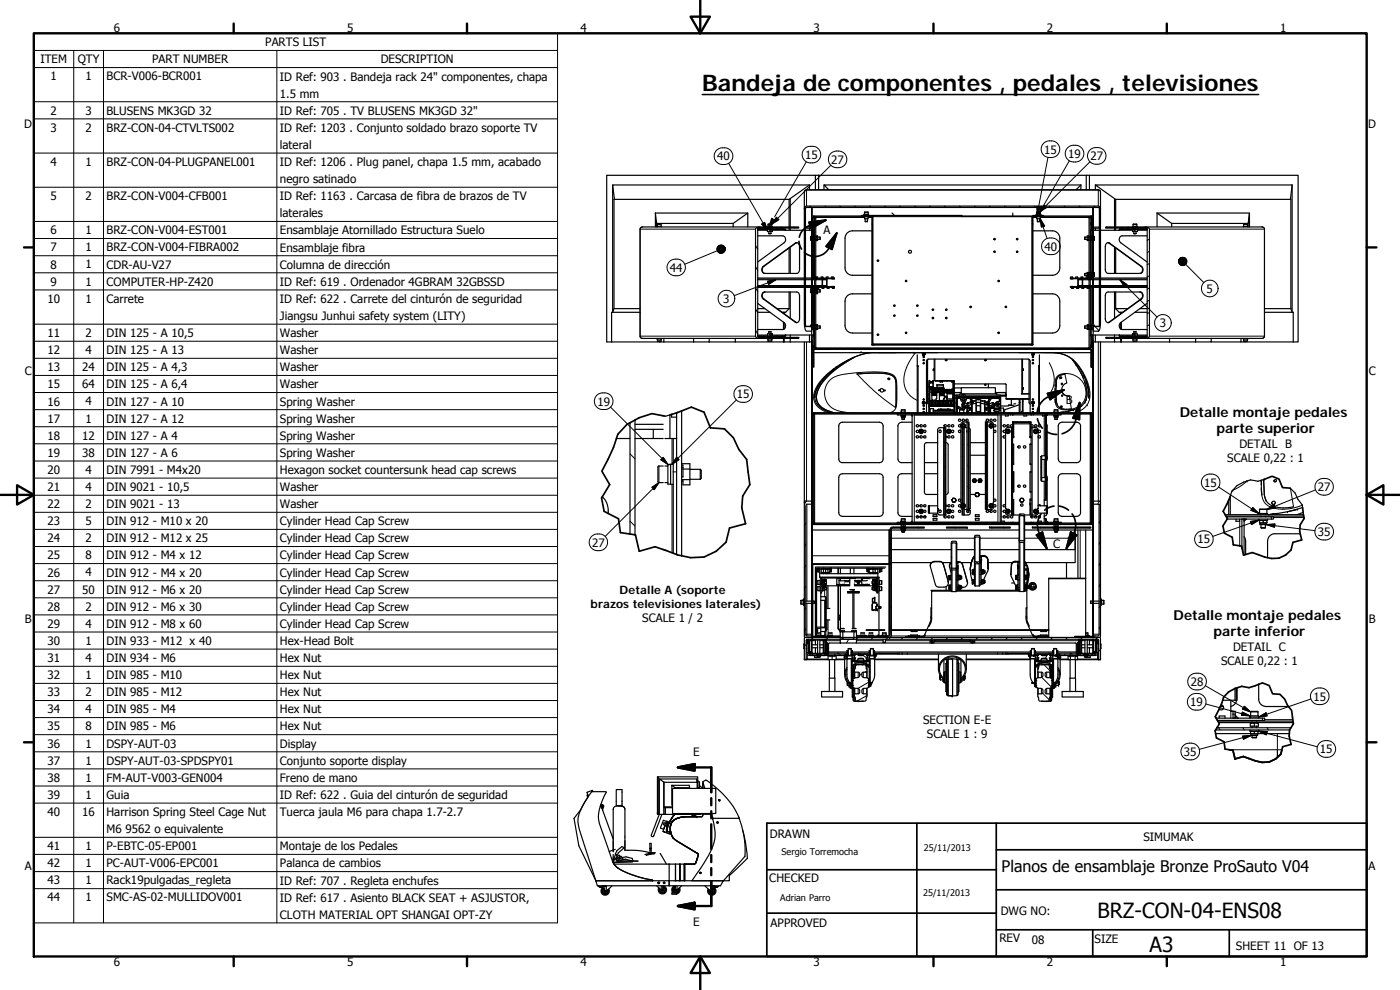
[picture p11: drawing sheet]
<svg xmlns="http://www.w3.org/2000/svg" width="420mm" height="297mm" viewBox="0 0 420 297" stroke-linecap="round" stroke-linejoin="round" font-family="sans-serif">
<defs><g id="words">
<text font-size="6.9" x="210.7" y="27.3">Bandeja de componentes , pedales , televisiones</text>
<g font-size="6.3">
<text x="329.4" y="275.4">BRZ-CON-04-ENS08</text>
<text x="345" y="285.6">A3</text>
</g>
<text font-size="4.8" x="300.6" y="261.8">Planos de ensamblaje Bronze ProSauto V04</text>
<g font-size="4.1">
<text x="354.1" y="125">Detalle montaje pedales</text>
<text x="365.1" y="130">parte superior</text>
<text x="352.2" y="186">Detalle montaje pedales</text>
<text x="364.2" y="191">parte inferior</text>
</g>
<g font-size="3.5">
<text x="34.2" y="9.6">6</text>
<text x="104.2" y="9.6">5</text>
<text x="174.2" y="9.6">4</text>
<text x="244.2" y="9.6">3</text>
<text x="314.2" y="9.6">2</text>
<text x="384.2" y="9.6">1</text>
<text x="79.6" y="13.9">PARTS LIST</text>
<text x="12.1" y="19">ITEM</text>
<text x="23.3" y="19">QTY</text>
<text x="45.7" y="19">PART NUMBER</text>
<text x="114.3" y="19">DESCRIPTION</text>
<text x="15.2" y="24.1">1</text>
<text x="25.7" y="24.1">1</text>
<text x="32" y="24.1">BCR-V006-BCR001</text>
<text x="84" y="24.2">ID Ref: 903 . Bandeja rack 24&quot; componentes, chapa</text>
<text x="84" y="29.3">1.5 mm</text>
<text x="15.2" y="34.4">2</text>
<text x="25.7" y="34.4">3</text>
<text x="32" y="34.4">BLUSENS MK3GD 32</text>
<text x="84" y="34.4">ID Ref: 705 . TV BLUSENS MK3GD 32&quot;</text>
<text x="7.3" y="38.4">D</text>
<text x="15.2" y="39.5">3</text>
<text x="25.7" y="39.5">2</text>
<text x="32" y="39.5">BRZ-CON-04-CTVLTS002</text>
<text x="84" y="39.6">ID Ref: 1203 . Conjunto soldado brazo soporte TV</text>
<text x="410.6" y="38.4">D</text>
<text x="84" y="44.7">lateral</text>
<text x="241.6" y="47.7">15</text>
<text x="313.3" y="46.1">15</text>
<text x="320.6" y="47.4">19</text>
<text x="15.2" y="49.8">4</text>
<text x="25.7" y="49.8">1</text>
<text x="32" y="49.8">BRZ-CON-04-PLUGPANEL001</text>
<text x="84" y="49.8">ID Ref: 1206 . Plug panel, chapa 1.5 mm, acabado</text>
<text x="215.2" y="48.2">40</text>
<text x="249.5" y="49.1">27</text>
<text x="327.2" y="48.1">27</text>
<text x="84" y="55">negro satinado</text>
<text x="15.2" y="60">5</text>
<text x="25.7" y="60.1">2</text>
<text x="32" y="60.1">BRZ-CON-V004-CFB001</text>
<text x="84" y="60.1">ID Ref: 1163 . Carcasa de fibra de brazos de TV</text>
<text x="84" y="65.2">laterales</text>
<text x="15.2" y="70.3">6</text>
<text x="25.7" y="70.3">1</text>
<text x="32" y="70.3">BRZ-CON-V004-EST001</text>
<text x="84" y="70.4">Ensamblaje Atornillado Estructura Suelo</text>
<text x="247.1" y="70.4">A</text>
<text x="15.2" y="75.4">7</text>
<text x="25.7" y="75.4">1</text>
<text x="32" y="75.5">BRZ-CON-V004-FIBRA002</text>
<text x="84" y="75.5">Ensamblaje fibra</text>
<text x="313.5" y="75.2">40</text>
<text x="15.2" y="80.6">8</text>
<text x="25.7" y="80.6">1</text>
<text x="32" y="80.6">CDR-AU-V27</text>
<text x="84" y="80.7">Columna de dirección</text>
<text x="201.1" y="81.5">44</text>
<text x="15.2" y="85.7">9</text>
<text x="25.7" y="85.7">1</text>
<text x="32" y="85.7">COMPUTER-HP-Z420</text>
<text x="84" y="85.8">ID Ref: 619 . Ordenador 4GBRAM 32GBSSD</text>
<text x="362.1" y="87.8">5</text>
<text x="14.2" y="90.8">10</text>
<text x="25.7" y="90.8">1</text>
<text x="32" y="90.8">Carrete</text>
<text x="84" y="91">ID Ref: 622 . Carrete del cinturón de seguridad</text>
<text x="217" y="90.9">3</text>
<text x="14.2" y="101.1">11</text>
<text x="25.7" y="101.1">2</text>
<text x="32" y="101.1">DIN 125 - A 10,5</text>
<text x="84" y="96.1">Jiangsu Junhui safety system (LITY)</text>
<text x="84" y="101.2">Washer</text>
<text x="348.1" y="98.2">3</text>
<text x="14.2" y="106.3">12</text>
<text x="25.7" y="106.2">4</text>
<text x="32" y="106.3">DIN 125 - A 13</text>
<text x="84" y="106.3">Washer</text>
<text x="7.4" y="112.6">C</text>
<text x="14.2" y="111.4">13</text>
<text x="24.7" y="111.4">24</text>
<text x="32" y="111.4">DIN 125 - A 4,3</text>
<text x="84" y="111.4">Washer</text>
<text x="410.8" y="112.6">C</text>
<text x="14.2" y="116.5">15</text>
<text x="24.7" y="116.5">64</text>
<text x="32" y="116.5">DIN 125 - A 6,4</text>
<text x="84" y="116.6">Washer</text>
<text x="221.1" y="119.5">15</text>
<text x="14.2" y="121.7">16</text>
<text x="25.7" y="121.6">4</text>
<text x="32" y="121.7">DIN 127 - A 10</text>
<text x="84" y="121.7">Spring Washer</text>
<text x="179.3" y="121.7">19</text>
<text x="319.9" y="121.1">B</text>
<text x="14.2" y="131.9">18</text>
<text x="14.2" y="126.8">17</text>
<text x="24.7" y="131.9">12</text>
<text x="25.7" y="126.8">1</text>
<text x="32" y="126.8">DIN 127 - A 12</text>
<text x="32" y="131.9">DIN 127 - A 4</text>
<text x="84" y="126.8">Spring Washer</text>
<text x="84" y="132">Spring Washer</text>
<text x="14.2" y="137.1">19</text>
<text x="24.7" y="137.1">38</text>
<text x="32" y="137.1">DIN 127 - A 6</text>
<text x="84" y="137.1">Spring Washer</text>
<text x="372" y="134.3">DETAIL B</text>
<text x="14.2" y="142.2">20</text>
<text x="25.7" y="142.2">4</text>
<text x="32" y="142.2">DIN 7991 - M4x20</text>
<text x="84" y="142.2">Hexagon socket countersunk head cap screws</text>
<text x="368.3" y="138.5">SCALE 0,22 : 1</text>
<text x="14.2" y="147.3">21</text>
<text x="25.7" y="147.3">4</text>
<text x="32" y="147.3">DIN 9021 - 10,5</text>
<text x="84" y="147.3">Washer</text>
<text x="361.4" y="146">15</text>
<text x="395.5" y="147.4">27</text>
<text x="14.2" y="152.4">22</text>
<text x="25.7" y="152.4">2</text>
<text x="32" y="152.4">DIN 9021 - 13</text>
<text x="84" y="152.4">Washer</text>
<text x="14.2" y="157.5">23</text>
<text x="25.7" y="157.5">5</text>
<text x="32" y="157.5">DIN 912 - M10 x 20</text>
<text x="84" y="157.6">Cylinder Head Cap Screw</text>
<text x="395.5" y="160.8">35</text>
<text x="14.2" y="162.7">24</text>
<text x="14.2" y="167.8">25</text>
<text x="25.7" y="162.7">2</text>
<text x="25.7" y="167.8">8</text>
<text x="32" y="162.7">DIN 912 - M12 x 25</text>
<text x="32" y="167.8">DIN 912 - M4 x 12</text>
<text x="84" y="162.7">Cylinder Head Cap Screw</text>
<text x="84" y="167.9">Cylinder Head Cap Screw</text>
<text x="177.7" y="164">27</text>
<text x="316" y="164.5">C</text>
<text x="359.4" y="163">15</text>
<text x="14.2" y="173">26</text>
<text x="25.7" y="172.9">4</text>
<text x="32" y="173">DIN 912 - M4 x 20</text>
<text x="84" y="173">Cylinder Head Cap Screw</text>
<text x="14.2" y="178.1">27</text>
<text x="24.7" y="178.1">50</text>
<text x="32" y="178.1">DIN 912 - M6 x 20</text>
<text x="84" y="178.1">Cylinder Head Cap Screw</text>
<text x="186" y="178.2">Detalle A (soporte</text>
<text x="14.2" y="183.2">28</text>
<text x="25.7" y="183.2">2</text>
<text x="32" y="183.2">DIN 912 - M6 x 30</text>
<text x="84" y="183.3">Cylinder Head Cap Screw</text>
<text x="177.3" y="182.4">brazos televisiones laterales)</text>
<text x="7.4" y="186.9">B</text>
<text x="14.2" y="188.4">29</text>
<text x="25.7" y="188.3">4</text>
<text x="32" y="188.4">DIN 912 - M8 x 60</text>
<text x="84" y="188.4">Cylinder Head Cap Screw</text>
<text x="192.8" y="186.6">SCALE 1 / 2</text>
<text x="410.8" y="186.9">B</text>
<text x="14.2" y="193.5">30</text>
<text x="25.7" y="193.5">1</text>
<text x="32" y="193.5">DIN 933 - M12 x 40</text>
<text x="84" y="193.5">Hex-Head Bolt</text>
<text x="370.1" y="195.3">DETAIL C</text>
<text x="14.2" y="198.6">31</text>
<text x="14.2" y="203.8">32</text>
<text x="25.7" y="198.6">4</text>
<text x="25.7" y="203.7">1</text>
<text x="32" y="198.6">DIN 934 - M6</text>
<text x="32" y="203.8">DIN 985 - M10</text>
<text x="84" y="198.6">Hex Nut</text>
<text x="84" y="203.7">Hex Nut</text>
<text x="366.4" y="199.5">SCALE 0,22 : 1</text>
<text x="14.2" y="208.9">33</text>
<text x="25.7" y="208.9">2</text>
<text x="32" y="208.9">DIN 985 - M12</text>
<text x="84" y="208.9">Hex Nut</text>
<text x="357.3" y="205.8">28</text>
<text x="14.2" y="214">34</text>
<text x="25.7" y="214">4</text>
<text x="32" y="214">DIN 985 - M4</text>
<text x="84" y="214">Hex Nut</text>
<text x="357.2" y="211.9">19</text>
<text x="394.2" y="210.2">15</text>
<text x="14.2" y="219.1">35</text>
<text x="25.7" y="219.1">8</text>
<text x="32" y="219.1">DIN 985 - M6</text>
<text x="84" y="219.1">Hex Nut</text>
<text x="277.1" y="217.2">SECTION E-E</text>
<text x="278.2" y="221.3">SCALE 1 : 9</text>
<text x="14.2" y="224.3">36</text>
<text x="25.7" y="224.3">1</text>
<text x="32" y="224.3">DSPY-AUT-03</text>
<text x="84" y="224.3">Display</text>
<text x="208" y="226.7">E</text>
<text x="355.3" y="226.8">35</text>
<text x="396.1" y="226">15</text>
<text x="14.2" y="229.4">37</text>
<text x="25.7" y="229.4">1</text>
<text x="32" y="229.4">DSPY-AUT-03-SPDSPY01</text>
<text x="84" y="229.4">Conjunto soporte display</text>
<text x="14.2" y="234.6">38</text>
<text x="14.2" y="239.7">39</text>
<text x="25.7" y="234.5">1</text>
<text x="25.7" y="239.7">1</text>
<text x="32" y="234.6">FM-AUT-V003-GEN004</text>
<text x="32" y="239.7">Guia</text>
<text x="84" y="234.6">Freno de mano</text>
<text x="84" y="239.8">ID Ref: 622 . Guia del cinturón de seguridad</text>
<text x="14.2" y="244.8">40</text>
<text x="24.7" y="244.8">16</text>
<text x="32" y="244.9">Harrison Spring Steel Cage Nut</text>
<text x="84" y="244.9">Tuerca jaula M6 para chapa 1.7-2.7</text>
<text x="32" y="250">M6 9562 o equivalente</text>
<text x="231.1" y="251.4">DRAWN</text>
<text x="14.2" y="255.1">41</text>
<text x="25.7" y="255.1">1</text>
<text x="32" y="255.1">P-EBTC-05-EP001</text>
<text x="84" y="255.1">Montaje de los Pedales</text>
<text x="343.2" y="252.3">SIMUMAK</text>
<text x="7.4" y="261.1">A</text>
<text x="14.2" y="260.2">42</text>
<text x="25.7" y="260.2">1</text>
<text x="32" y="260.2">PC-AUT-V006-EPC001</text>
<text x="84" y="260.2">Palanca de cambios</text>
<text x="410.8" y="261.1">A</text>
<text x="14.2" y="265.3">43</text>
<text x="25.7" y="265.3">1</text>
<text x="32" y="265.4">Rack19pulgadas_regleta</text>
<text x="84" y="265.4">ID Ref: 707 . Regleta enchufes</text>
<text x="230.9" y="264.6">CHECKED</text>
<text x="14.2" y="270.4">44</text>
<text x="25.7" y="270.4">1</text>
<text x="32" y="270.5">SMC-AS-02-MULLIDOV001</text>
<text x="84" y="270.5">ID Ref: 617 . Asiento BLACK SEAT + ASJUSTOR,</text>
<text x="84" y="275.7">CLOTH MATERIAL OPT SHANGAI OPT-ZY</text>
<text x="300.3" y="274.5">DWG NO:</text>
<text x="208" y="277.9">E</text>
<text x="231.3" y="278.2">APPROVED</text>
<text x="299.9" y="282.6">REV</text>
<text x="309.7" y="283.3">08</text>
<text x="328.5" y="283">SIZE</text>
<text x="370.9" y="285.1">SHEET 11 OF 13</text>
<text x="34.2" y="289.9">6</text>
<text x="104.2" y="289.9">5</text>
<text x="174.2" y="289.9">4</text>
<text x="244.2" y="289.9">3</text>
<text x="314.2" y="289.9">2</text>
<text x="384.2" y="289.9">1</text>
</g>
<g font-size="2.7">
<text x="234.5" y="256.6">Sergio Torremocha</text>
<text x="277.3" y="255.2">25/11/2013</text>
<text x="277" y="268.7">25/11/2013</text>
<text x="234.2" y="270.2">Adrian Parro</text>
</g>
</g></defs>
<g fill="none" stroke="#000" stroke-width=".36">
<path d="M183.9 55.5v38.2l.4-1.1M184.3 59.8v32.8M236.8 59.8v8.3M237.2 59.6l-.3 .2h-52.6M237.2 59.6v8.5M242.9 55.5h-59l.4 4.3M242.9 55.5v1.4M242.9 55.5l-5.7 4.1M244.7 56.9v-4.3h-62.6v50h26.1M245.7 52.6v4.3M247.3 55.5v1.4M324.4 55.5h-77.1l1.4 1.4"/>
<path d="M324.4 55.5v1.4M324.4 55.5l-1.5 1.4M326 52.6v4.3M327 56.9v-4.3h62.6v50h-1.5M327 52.6h-82.3M328.7 55.5v1.4M334.5 59.6v8.5M334.8 59.8v8.3M387.4 59.8v32.8M387.8 55.5h-59.1l6 4.3h52.7M387.8 55.5v38.2l-.4-1.1M387.8 55.5l-.4 4.3"/>
<path d="M196.7 63.9h27.7M196.7 63.9v4.2M196.7 63.9l.4 3.1M197.1 67h22.9l4.4-3.1v4.2M197.1 67v1.1M197.2 68.1v-.2h1.3v.2M197.3 67.9l.1-.7h.9l.1 .7M220 67v1.1M226.8 68.6l1.1-.5h11.8v.3h-11.6l-.7 .3v32.3l.7 .2h11.6l-.1 .3h-11.5l-.8-.1-.5-.3zM227.4 70.8h7.5a1.2 1.2 0 0 1 .4 2l-7.9 5.8M227.4 68.9l14 .2M227.4 68.6h8.2l.2 .5"/>
<path d="M228.1 68.1h-34.5a1.07 1.07 0 0 0-1.5 .6v32.3a1.55 1.55 0 0 0 2 .5h34M230.3 68.4l.8 .1M230.3 68.5l.2 .1M230.3 68.9v.6h1.5v-.6M230.3 68.4v.1M230.4 68.1v-.2h1.3v.2M230.5 67.9l.1-.7h.9l.1 .7M230.7 69.5v.6M230.7 70.1h.7M231.1 68.9v.6M231.1 68.4l.2 .2M231.1 69.4h.7"/>
<path d="M231.1 68.5l.2 .1M231.1 68.4v.1M231.1 68.9v.5M231.4 69.4v.7M231.8 68.5l-.1 .1M231.8 68.4h-.4v.2M231.8 68.4v.1M231.8 68.4l-.2 .2M236.8 68.4v.7M236.8 74.4v7.6M237.2 68.4v.7M237.2 74.2v7.8"/>
<path d="M239.2 72.8l-10 7.1a1.22 1.22 0 0 0 .4 2.1M241.4 62.7v-5.1l.2-.5 .5-.2h87.5l.6 .4 .1 .3v5.1M241.6 62.1l.5-.3h87.7l.5 .7v34.5l-.3 1.9-.3 .4-1.6 .1v-1.4h1.8v-35.3l-.2-.4h-87.7l-.3 .4v35.3h1.9v1.4l-1.7-.1-.4-.9-.1-1.4v-34.5zM241.7 69.1h1.9M241.7 68.5h1.9M241.7 68.1h1.9M242.9 68.5v.6M243.6 62.3v129h-1.9l-.3-.4v-40.2M243.6 70.9l-.3 .1v1h.3M243.6 65.3l.1 31.8zM243.7 69.1h.6M243.7 62.3v3"/>
<path d="M243.7 72h.2M243.7 70.9h.2M244.1 65v4.1M244.1 70.8h-.2h.2M244.1 70.8v1.4h.2M244.2 65l.3 .4M244.3 69.1h.2M244.3 70.8h-.4v1.3h.2M244.3 69.1v14.6l2.8-.1v-.2M244.5 65v.4M244.5 65.4v39.2M244.5 67.1h-.3v.6h.3"/>
<path d="M244.8 71.8h1.3M244.8 70.8h.6v1.4h-.5l-.1-.3M244.8 65v18.4M244.8 70.9v.7M244.8 71h.1M244.9 71.1h1.2M246.1 71.1v.7M258.5 64.8v-.2h3l.3 .4 .2-.2M259.3 64.5v-.2h1.4v.3M259.4 64.3l.1-.7h1l.1 .7M259.5 64.6h.1M259.7 66.4h.6"/>
<path d="M259.7 65.6v.8M260.3 65.6v.8M260.4 64.6h.1M260.5 65v.6h-1v-.6M260.7 64.5h-1.4v.1M261.1 65h-17v-.2h17.4l.2 .2v2.2M261.1 65h.6M261.1 64.8v.2M261.7 69.3h-5.9a2.2 2.2 0 0 0-2.2 2.2v8.9a2.2 2.2 0 0 0 2.2 2.2h5.9M261.8 64.8h.1M261.8 65v38.5h-.1v-36.3h.1M261.9 64.6h26.8v.2h-26.8z"/>
<path d="M267.7 63.9l.7 .7M303.9 63.9v.9M309.8 65v2.2M309.9 64.8h-21.2v.2h21.1M310 65h.6M310 69.3h5.8a2.24 2.24 0 0 1 2.3 2.2v8.9a2.24 2.24 0 0 1-2.3 2.2h-5.8M310.6 65h17v-.2l-17.6 .1v38.6h-.2v-36.3h.2M310.6 64.8v.2M311 64.6v-.3h1.3v.3M311 64.5h1.3M311.1 64.3l.1-.7h1v.7M311.1 64.6h.1"/>
<path d="M311.3 66.4h.7M311.3 65.6v.8M312 65.6v.8M312.1 64.6h.1M312.2 65v.6h-1.1v-.6M313.2 64.8v-.2h-3l-.4 .4M325.6 71.8h.7M325.6 71.1h1.2M325.6 71.1v.7M326.3 71.9h.4M326.7 71.9h.1M326.7 71h.1"/>
<path d="M326.8 65v18.4M326.8 71l-.1-.2h-.4v1.4h.5M326.8 71.3v.8M327.2 69.1h.2M327.2 66.9h.3v.5h-.3M327.2 65v18.4M327.4 69.1v14.6M327.4 69.1h.5M327.4 70.8a.71 .71 0 0 1 .3 1.1l-.1 .2M327.5 65l-.3 .4M327.6 70.8v1.4h-.2M327.6 65v4.1"/>
<path d="M327.7 72h.2M327.7 70.9h.2M327.9 65.3l.2 31.8zM327.9 62.3v3M328.1 70.9l.3 .1v1h-.3M328.1 62.3v129M328.1 68.5h1.8M328.1 69.1h1.8M328.1 68.1h1.8M328.7 68.5v.6M331.9 68.1h11.9l.8 .2 .4 .4v32.2l-.2 .3-.6 .3-12.4-.1 .1-.2h11.7l.7-.3v-32.3l-.7-.2h-11.7zM332.1 73l.3-.2 .6 .1 9.6 7a1.22 1.22 0 0 1-.4 2.1h-9.6l-.5-.2-.4-.9v-7z"/>
<path d="M332.5 72.8l10 7.1a1.22 1.22 0 0 1-.4 2.1M334.5 68.4v.7M334.5 74.2v7.8M334.8 68.4v.7M334.8 74.4v7.6M339.9 68.4l.1 .2-.1-.2h.4v.2M339.9 69.4h.6M339.9 68.1v-.2h1.4v.2M340.1 67.9v-.7h1l.1 .7M340.3 69.4v.7M340.3 70.1h.6M340.5 68.5l-.1 .1z"/>
<path d="M340.5 68.5h.8M340.9 69.5v.6M341.3 68.4l-.8 .1M341.3 68.4v.1M341.3 68.5l-.1 .1M341.3 68.9v.6h-1.4v-.6v.5h.6v-.5v.6M343.6 68.1h34.4a1.1 1.1 0 0 1 1.5 .6l-.1 32.3a1.09 1.09 0 0 1-1.4 .5h-34.4M344.3 68.6h-8.2l-.3 .5M344.3 68.9l-14 .2M344.3 70.8h-7.5a1.2 1.2 0 0 0-.5 2l8 5.8M347.2 63.9h27.8M347.2 63.9l4.4 3.1"/>
<path d="M347.2 63.9v4.2M351.6 67h23l.4-3.1v4.2M351.6 67v1.1M373.2 68.1v-.2h1.3v.2M373.2 67.9l.1-.7h1l.1 .7M374.6 67v1.1M184.3 92.6h7.8M192.1 93.7h-8.6v8.9M227.4 92.6h2.2M227.4 93.7h3.7M227.4 83.7h14M227.4 91l7.9 5.8a1.2 1.2 0 0 1-.4 2.1h-7.5"/>
<path d="M227.4 85.9h14M227.4 86.2h14M227.4 83.4h14M228.9 80.1l9.8-7.2a.87 .87 0 0 1 .9 .1 .87 .87 0 0 1 .4 .9v7l-.5 1-10 .1a1.2 1.2 0 0 1-.6-1.9zM228.9 87.8l.6-.2 10 .1 .5 1v7a.9 .9 0 0 1-1.3 1l-9.6-7a1.27 1.27 0 0 1-.2-1.9zM229.6 87.6a1.2 1.2 0 0 0-.4 2.1l10 7.1M230.7 99.6v.6M230.7 99.6h.7M231.4 99.6v.6M233.2 92.6h3.6M235.1 93.7v.3M235.1 96.6v2.2"/>
<path d="M235.3 93.7v.4M235.3 96.8v1.9M236.8 87.6v5M236.8 92.6l-1 1.1h-1.1M237.2 87.6v7.9M241.7 83.7h1.9M241.7 85.9h1.9M241.7 86.2h1.9M241.7 97.9h1.9M241.7 83.4h1.9M243.6 98.7h.3M243.6 86.7l-.3 .1v1h.3"/>
<path d="M243.7 83.7h.8M243.7 86.7h.2M243.7 87.8h.2M243.7 85.9h.8M243.7 86.2h.2v-.3l.4 .4M243.7 83.6l.2-.2v.3M243.7 83.4h.2M243.7 86l.2 .2M243.9 97.6h-.6v.3M244.1 86.6h-.2h.2M244.1 97.5h-.2h.2M244.1 86.6v1.3"/>
<path d="M244.1 97.5v1.3M244.3 86v14.5M244.3 86h2.8M244.3 86.6h-.4v1.3h.4M244.3 97.5h-.4v1.3h.4M244.3 83.4l-.3 .3M244.3 83.7h.1M244.3 85.9v.1M244.8 97.4h.6v1.4h-.5l-.1-.2M244.8 98.5h1.3M244.8 87.2h.6M244.8 97.5h.1"/>
<path d="M244.8 86.7l.6-.1v.6M244.8 97.7h.1M244.8 87.4l.1 .5M244.8 87.7h.1M244.8 83.6v2.4M244.8 86.2v18.1M244.8 85.6l.4 .4M244.9 97.5l-.1 .8M244.9 86.6l-.1 .5M244.9 97.8h.5M244.9 86.8h-.1M245.1 83.7l3 .1v2.1h-1.2"/>
<path d="M245.2 83.6l-.4 .4M245.2 83.4l-.4-.3h.6v.3M245.4 87.2v.7h-.6h.6M245.4 97.8h.7M245.4 86.9h.7M245.4 87.6h.7M245.7 86.2v.3h-.5v-.3l-.4 .3M246.1 97.8v.7M246.1 86.9v.7M246.4 83.4v-.3h.5v.3M246.7 86.2v.3h.6v-.3M246.9 83.9h1.2v1.8h-1.2z"/>
<path d="M246.9 83.7v2.2h-1.8M247.1 86v.2h-2.6v-.2M247.1 86h3.3v.2h-3.3M247.1 83.4h3.3v.2h-3.3M247.1 83.4l-2.6 .2M248 83.4v-.3h.5v.3M248.3 86.2v.3h.5v-.3M249.5 83.4v-.3h.6v.3h.3v.3l-.8-.1M249.6 86h.8v.5h-.6v-.3M249.6 86.2h.1M261.7 88.2h-5.9a2.17 2.17 0 0 0-2.2 2.2v7.3a2.17 2.17 0 0 0 2.2 2.2h5.9M310 88.2h5.8a2.2 2.2 0 0 1 2.3 2.2v7.3a2.2 2.2 0 0 1-2.3 2.2h-5.8"/>
<path d="M321.3 83.4v.3l.8-.1M321.3 83.4h.1M321.3 83.4v-.3h.5v.3h.3M322.1 86h-.8v.2h.3v.3h.6v-.3M322.8 83.4v-.3h.6v.3M323.2 86.2v.3h.5v-.3M323.6 83.9h1.2v1.8h-1.2zM324.4 83.4v-.3h.5v.3M324.6 83.6l2.8 .1M324.6 83.4h-3.3v.2h3.3M324.6 86.2h2.6M324.6 86h-3.3v.2h3.3"/>
<path d="M324.6 86.2v-.2h2.6a.71 .71 0 0 1 .2 1v13.5M324.7 86.2v.3h.6v-.3M324.7 83.7l-1.2 .1v2.1h3.1M325.6 82.7h.7M325.6 82h.7M325.6 98.5h.7M325.6 97.8h.7M325.6 82v.7M325.6 97.8v.7M326.3 81.8h.5h-.5v.6M326.3 82.4v.6h.5M326.3 97.8h.5"/>
<path d="M326.3 98.5h.4M326.3 82.4h.5M326.3 86.2v.3h.5l-.3-.3M326.5 83.6l.3 .4M326.6 83.7h-1.9l.2 .2v1.8l-.2 .2M326.7 98.6h.1M326.7 82.8h.1M326.7 81.9h.1M326.7 81.8l.1 .4M326.8 97.7l-.1-.3h-.4v1.4h.5M326.8 82.5l-.1 .5M326.8 98l-.1 .8"/>
<path d="M326.8 85.6l-.3 .4M326.8 83.1l-.3 .3v-.3h-.5v.3M326.8 83.6v2.4M326.8 86.2v18.1M327.1 83.4v.2M327.1 86v.2M327.2 83.7h.7M327.2 83.4h-2.6v.2M327.2 86.2v18.4M327.2 83.4v2.8M327.2 85.9h.7M327.3 83.7h.1"/>
<path d="M327.3 85.9l.1 .1M327.4 81.7h.3v1.3M327.4 97.5h.3v1.3h-.3M327.4 83.4l.3 .3v-.3h.2M327.6 81.7v1.3h.1M327.6 97.5v1.3M327.7 83h-.3M327.7 98.7h.4M327.7 82.9h.2M327.7 81.8h.2M327.7 97.6h.6l.1 .3M327.7 86.2h.2"/>
<path d="M327.7 83.4l.2 .2M327.9 86l-.2 .2v-.3l-.3 .3M328.1 83.7h1.8M328.1 81.8l.3 .1v.9l-.3 .1M328.1 85.9h1.8M328.1 97.9h1.8M328.1 86.2h1.8M328.1 83.4h1.8M330.3 83.7h14M330.3 85.9h14M330.3 86.2h14M330.3 83.4h14"/>
<path d="M332.1 87.8l.5-.2h9.6a1.2 1.2 0 0 1 .4 2.1l-9.6 7a.87 .87 0 0 1-1-.1 .87 .87 0 0 1-.3-.9v-7zM334.5 87.6v7.9M334.8 92.6l1.1 1.1h.6M334.8 87.6v5M334.8 92.6h3.7M336.3 93.7v.4M336.3 96.8v1.9M336.3 96.8a1.2 1.2 0 0 0 .5 2.1h7.5M336.5 96.6v2.2M336.9 93.7h-.4v.3M340.3 99.6v.6M340.3 99.6h.6"/>
<path d="M340.6 93.7h3.7M340.9 99.6v.6M342.1 87.6a1.2 1.2 0 0 1 .4 2.1l-10 7.1M342.1 92.6h2.2M344.3 91l-8 5.8M379.5 93.7h8.6v8.9M379.5 92.6h7.9M197.2 101.5v.2h1.3v-.2M197.3 101.7l.1 .7h1v-.7M198 102.4v.2M199.2 101.5v1.1M208.2 102.6h4.6"/>
<path d="M208.2 101.5v1.1M212.8 102.6h30.8M212.8 101.5v1.1M220.7 101.5v1.1M230.3 101.2h.8M230.4 101.5v.2h1.3v-.2M230.5 101l-.2 .2M230.5 101.7l.1 .7h1v-.7M230.7 101.2h.1M231.1 100.2v.6M231.1 101.2h-.8M231.3 101l-.2 .2"/>
<path d="M231.4 101v.2h.4l-.2-.2M231.7 101l.1 .2M231.8 100.2h-.7v.6v-.6h.7v.6v-.6h-1.5v.6M235.1 101v.2M235.1 101.5v1.1M235.3 101v.2M235.3 101.5v1.1M235.8 100.5l-.2 .5h-8.2M237.2 100.5v.7M237.2 101.5v1.1M241.4 102.6v48.1M242.9 100.5v2.1"/>
<path d="M243.6 102.3l.1 88.6h5.5v.4h-5.6zM243.7 105.8h.4M243.7 100.5v1.8M244.1 100.5l.1 3.8 .3 .1-.3-.1v-.5h.3M244.2 100.5v.5h.3M244.2 104.7l5-.1v.2l-4.9 .1v5.3h-.2v-5.2zM244.3 105.8h83.1M244.3 100.5l-16.9 .3M244.3 100.5h.2M244.5 118.9a4.8 4.8 0 0 0 4 4.6l.9 .3M244.6 118.3l-.1 .4M244.8 117.6l-.1 .3"/>
<path d="M244.8 104.3v.3M244.8 104.3l.4 .3M245.1 116.9l-.2 .3M245.4 116.2l-.2 .4M246.1 115l-.5 .8M247 113.9a9.8 9.8 0 0 0-2.4 4.6l-.1 .5M248.1 112.6l-.6 .7M248.9 112.4a10 10 0 0 0-3.9 7 4.8 4.8 0 0 0 3.6 3.9l1.6 .5a6.1 6.1 0 0 1-5.1-3.9l-.1-1.1a11.1 11.1 0 0 1 4.4-6.8l3.7-2.8 3.3-2a35 35 0 0 0-7.5 5.2zM249.2 111.7l1.2-1-3.5 3.3M249.2 104.8h6.5M249.2 104.6h6.5M255.7 104.6h5.7v.2h-5.7z"/>
<path d="M257.2 112.2l4.9-.3 3.6 .2a2.97 2.97 0 0 1 3.2 3.4v5.3l-.2 1.4M258.5 105.6l-.3 .1M260.1 104.8h-.1M261.4 104.6h48.9M261.4 104.8h48.9M261.8 103.2l.2 .2M262 103.4l47.7 .1zM262.9 105.8a20.9 20.9 0 0 0-12.7 5M263 105.8h18.4M263.5 105.8h5.5M263.8 117l.2 .1zM275.3 109.7v14.1"/>
<path d="M275.3 109.7h.2v14.1M275.3 106.5v3.2M276.8 106.2a.39 .39 0 0 1 .4-.4 .39 .39 0 0 1 .4 .4M276.9 106.2l.3-.3 .3 .3M276.9 106.2l.2 .4M277 106.4l.1 .1M277 108.9h.4M277 108h.4M277 107.1h.4M277 119.8h.4M277.1 106.3l.1-.1 .2 .1M277.1 106.4v.3"/>
<path d="M277.1 106.6l.2 .1zM277.2 105.9v.1M277.2 106l-.3 .2M277.2 106l.3 .2M277.4 106.4v.3M277.5 106.4l-.1 .1M277.5 106.2l-.1 .4M277.6 106.2v.1M277.6 106.3h-.1M277.6 106.2a.35 .35 0 0 0-.4-.3 .35 .35 0 0 0-.3 .3M278.4 107.8v12.9l-.3 .6M278.4 118.2h.4"/>
<path d="M278.4 119.8h.4M278.4 119.7h.4M278.8 118.6v5.2l.2-1.9M278.9 114.2h.1M278.9 114.2v.6M278.9 114.2l.1 7.7M278.9 117h.8M278.9 115.3l-.1 6.6M278.9 117.5h.1M278.9 115v.3M278.9 115.3h.1M278.9 115h.1"/>
<path d="M278.9 115.9v.2v-1.2l.8-.1 .3 .2v1M279 117v-.3h.6v.3M279 117h.6M279 114.2v.3h1v-.3v.4l-1 .1zM279 117.5v.1h.7M279 119.8v.4h5M279 117.5v2.7M279.1 116.4l.4 .1zM279.1 116.2h.1M279.1 116.6h.1M279.3 116.1h-.4v.1M279.3 116.1h.1"/>
<path d="M279.3 114.8l-.4 .2M279.3 114.8v.1M279.3 114.8h.4M279.5 116.2h-.4M279.5 116.6h-.4M279.5 116.2h.1M279.5 116.6h.1M279.7 118.6h1.4M279.7 117.9h1.4M279.7 118h1.4M279.7 114.8l.3 .1v1.1M279.7 114.8v.1"/>
<path d="M279.8 116.7l.4-.1-.3 .2M279.8 117.1h.4l-.3 .1M279.8 117.1h.1M279.8 117.2l.4 .1zM279.8 116.8l.4 .1zM279.8 117.6l.4 .2zM279.9 117.8v.1M279.9 117.8l.3 .1zM279.9 117.2l-.1 .3M279.9 117.4l.3 .1zM279.9 117.5h.3l-.3 .1M279.9 118.5v.1"/>
<path d="M279.9 118.5l.3 .1zM279.9 118.2h.3h-.4l.1 .3M279.9 118.3l.3 .2zM279.9 116.8v.1M279.9 117.6v.2M279.9 116.6l-.1 .1M279.9 116.9l.3 .2h-.3M280 114.2l2.4 .1M280 116l-.7 .1M280.2 116.4h-.4v.2l.4-.1-.3 .1M280.2 118l-.3 .2M280.3 110.7h.1"/>
<path d="M280.3 110.7v.5M280.3 110.7l-.2 .1v.3l.3 .1M280.4 107.7v6.5M280.4 116.4l.4 .1zM280.4 116.5l.4 .1zM280.4 116.7l.4 .1zM280.4 116.8l.4 .1zM280.4 117l.4 .1zM280.4 117.1l.4 .1zM280.4 117.2l.4 .1zM280.4 117.4l.4 .1zM280.4 117.5l.4 .1z"/>
<path d="M280.4 117.6l.4 .2zM280.4 117.8l.4 .1zM280.4 118.5l.4 .1zM280.4 118.3l.4 .1zM280.4 118.2l.4 .1zM280.4 118l.4 .2zM281.1 116.4l.6 .2-.6 .2M281.1 116.4l.5 .3M281.1 117h.1M281.1 116.4v3.1l-.2 .5-.4 .1M281.1 116.4h-1.4v3.7h.2M281.2 115.5h1.9"/>
<path d="M281.2 117l-.1-.1 .1 .7M281.2 117.6l-.1 .2M281.5 117h-.3v.6M281.5 117l.4-.1h-.4v.9M281.5 117.8h.4M281.9 118.7h1.5M281.9 118h1.5M281.9 117.9h2.3M281.9 117.6h-.8M281.9 117h-.4v.8M282.1 117.5h.3h-.3M282.1 118h.3l-.3 .1"/>
<path d="M282.1 117.5h.1M282.1 117.2l.3 .1zM282.1 116.8l.3 .1zM282.1 118.2l.3 .1zM282.1 118.2v.1M282.1 118.6l.3 .1h-.3M282.1 118.3l.3 .1-.3-.1v.2h.3h-.3M282.1 116.8l.3 .1-.3 .1M282.1 116.6l.3 .1zM282.1 117.6v.2M282.1 117.7l.3 .1zM282.1 117v.1"/>
<path d="M282.1 117l.3 .1zM282.1 117.6l.3 .1zM282.1 117.2v.1M282.1 117.3l.3 .1h-.3M282.2 114.4h.6M282.2 114.4v.2h.6v-.2M282.2 114.4h.1M282.4 116.5h-.3v.2M282.6 118.6l.5 .1zM282.6 118.4l.5 .1zM282.6 117.7l.5 .1zM282.6 117.6l.5 .1z"/>
<path d="M282.6 117.5h.5zM282.6 117.3l.5 .1zM282.6 117.2l.5 .1zM282.6 117l.5 .1zM282.6 116.9l.5 .1zM282.6 116.8l.5 .1zM282.6 116.6l.5 .1zM282.6 116.5l.5 .1zM282.6 118l.5 .1zM282.6 118.2l.5 .1zM282.6 118.3l.5 .1zM282.8 114.4h.1"/>
<path d="M283.1 115.5v.7h-1.8l-.1-.7M283.1 115.5h-1.9M283.2 119.7h.2v-3.2h-1.5v3.7h.3M283.2 119.7l-.1 .4-.3 .1M283.3 119.7v.5h-1M283.4 116.9h.2zM283.6 117.5v.1M283.6 116.9v.6h-.2M283.7 108l.2-.2 .3 .2M283.7 108v.1M284 116.9v.7h-.4M284 116.9h-.4v.7"/>
<path d="M284 116.9h.4M284 119.3h.2M284.2 108v.1M284.2 118.1h1.7M284.2 117.5h1.7M284.2 119.3h-.2v.3l.2 .1v-2.4h1.7v2.3h.2v-.3h-.2M284.2 119l-.5-.1-.2 .2M284.2 118.9l-.7 .1 .7 .1M284.2 118h1.7M284.3 117.7h.1M284.3 117.3l.4 .2zM284.3 117.7v.3"/>
<path d="M284.3 117.6h.4v.4M284.3 117.7h.4M284.3 118h.4zM284.4 117.3h.3M284.4 118.1h.2M284.4 117.3h.2M284.4 116.9v.4v-.4h.3M284.4 116.9h-.4v.6h.2M284.4 116.9h-.4M284.7 117.9h.1M284.7 117.5h.1M284.7 116.9l.1 .4-.1-.4h.6"/>
<path d="M284.7 116.9h.6M284.8 117.7h.1M284.8 117.7v.3M284.8 117.5h.5M284.8 117.7v.1M284.8 117.5h.1M284.8 117.7h.5M284.8 117.6h.5v.4M284.9 118h.3zM284.9 117.3h.3M285 118.1h.1M285 117.3h.1"/>
<path d="M285.3 116.9h-.6M285.3 116.9l-.1 .4 .1-.4h.3M285.3 117.5h.1M285.3 117.4l-.4 .1M285.3 117.4v.1M285.4 117.5h.5M285.4 117.5h.1M285.4 117.9h.1M285.5 118h.3zM285.5 117.3h.3M285.5 118.1h.2M285.6 116.8v.5v-.4"/>
<path d="M285.6 117.3h.1M285.6 114.4h.6v.2M285.9 117.7l-.5 .1M285.9 117.5h.1M285.9 118v-.4h-.5v.4M285.9 117.5l.2 .1M285.9 119.3h.2M286.1 116.9v.7M286.1 116.9h.1M286.1 114.6l.1 2.2h-.6h.5zM286.1 117.9v2.3M286.1 117.6v.3h-.2"/>
<path d="M286.2 117.5l.2 4.4M286.2 116.9l-.1 3.3M286.2 116.9h-.6M286.2 117l.1 .5M286.2 116.9v-2.5h-.6v.2h.5v3M286.3 114.2l-4 .1M286.3 114.2l.1 7.7M286.3 114.2v2.8M286.3 115.2h15.5l.2 4.5M286.4 116.8v7M286.4 116.4h2.1M286.4 119.4h.5"/>
<path d="M286.4 118.7h.5M286.4 117.8h2.1M286.9 119h13l.4 .3M287.3 119l-.4 .3M288 118.6v-.4h11.2v.4M288.4 119.7v.3M288.5 118.2v-1.9h10.2v1.9M288.5 118.6l.6-.3 .7 .3M288.8 119.9l.4 .2 .3-.2M289.1 118.6h-2.2v5.2M289.3 118.6h-.2h.2M289.3 118.6h11v.4h-.3"/>
<path d="M289.9 119.7v.3M291.2 119.6h-1.2l-.2 .7-.4 .4 .1 .3-.5 .1v-.4a1.07 1.07 0 0 1-.7-1.1l-1 .1 .1 2.2-.4-.1M291.2 119.3h-4l-.2 .3v2.3M291.2 119.3h-.1l.4 1.5-.1 .3 .2-.1M291.2 119.3l.5 .9M291.6 119.7l.5 .8M293.8 119.3v.6v-.6h-.4l.1 .6-.1-.6M293.8 119.8l.2-.3h2.7l.2 .4 .4-.6h-6l.3 .5 .2-.3h1.4l.2 .3M295.5 108l.2-.2 .3 .2M295.5 108v.1M295.6 115.4h.3M296 108v.1"/>
<path d="M296.6 115.2v1.1M296.9 119.7l-.9 1.1M297.4 119.3h2.6l.3 .3M297.5 119.6l2.2-.1 .2 .3M298.7 117.8h2.9M299.9 119.8l-.1 .8a1.12 1.12 0 0 0-1.2 .7l-.2-.1 .1 .8M299.9 119.7v.7l-.8 .2-.5 .6M300.3 118.9h1.7M300.3 119v3.4M301.6 117.8l.2 .2zM301.8 118.6h.2M301.8 118.4h.2"/>
<path d="M301.8 118.5l-1.5 .2M301.8 118v.5M301.8 118.5h.2M302 119.7l6.8 .1M302 119.6v.1M302 119.7h6.8M303.5 119.8v1.7h-.8v.3h-2.4M304.3 119.8v.1M305.8 105.8h6.7a14.5 14.5 0 0 1 8.7 1.6l1.3 1.1 1.3 1.5 1.5 2.8M305.9 119.8v1h.2v-1M306.7 118.1v.1M306.7 118.1l2.1 .1h-2.2"/>
<path d="M306.9 116.3v.5M306.9 110.7l.2 .1v.3l-.2 .1M306.9 111.2h.1M306.9 116.8h.1M306.9 107.7v10.3l-.2 .1M306.9 110.7v.5M306.9 116.3l.2 .1v.3h-.2M306.9 119.8v4v-4M308.8 107.8v12.9l.4 .6M309.7 106.1l.1 .5M309.8 106.3l.2-.1 .2 .1M309.8 106.5a.24 .24 0 0 1 0-.3 .24 .24 0 0 1 .4 0 .24 .24 0 0 1 0 .3"/>
<path d="M309.8 106.4v.3M309.8 103.2l-.1 .2M309.8 108.9h.4M309.8 119.8h.4M309.8 107.1h.4M309.8 108h.4M310.2 106.4v.3M310.3 104.6h5.7v.2h-5.7zM310.3 106.3l-.3-.4 .3 .3-.1 .4M310.3 106.3h.1M311.9 106.5v3.2M311.9 109.7v14.1"/>
<path d="M311.9 109.7h-.2v14.1M311.9 113.3v1M316 104.8h6.4M316 104.6h6.4M316.7 119.8v1M316.7 115.5v.3M316.7 118.7v.2M316.7 119.1v.2M316.7 116.6v1.8zM317 117.5v.9M317 114.9v1.2M319.6 112.3h-.1a2.23 2.23 0 0 0-2.5 2v.5"/>
<path d="M320.2 114.9a1.97 1.97 0 0 0-1.5 2.3 1.97 1.97 0 0 0 2.2 1.6M322.4 104.6l5 .1 .2 .3v5.2h-.2v-5.3l-5-.1zM322.8 109.2l-1-1.3 1.4 2 1.6 2.8M324.1 111.3l.9 1.8 .9 2.8M325.3 112.8l1.2 3.5 .2 2.8M325.6 114.7a6.6 6.6 0 0 1-.3 6.4 10 10 0 0 1-6.2 2.5l-1.4 .2 .6-.1M326 114.4l.3 .8M326.1 116.4l.1 2.5M326.4 115.9l.2 .7M326.7 117.3l.1 .5M326.7 119.1h.1M326.8 118.6l-.1 .6"/>
<path d="M326.8 104.3v.1M326.8 104.3l-.3 .3M326.8 104.3v.3M326.8 104.5h.1M327.2 103.5h.3v.6h-.3M327.2 100.5h.2M327.4 100.5h.1M327.5 100.5l16.8 .3M327.5 100.5v.3h-.3M327.6 100.5v3.6l-.4 .3M327.6 105.8h.3M327.9 102.3l.2 89h-5.6v-.4h5.4z"/>
<path d="M327.9 100.5v1.8M328.1 102.6h30.7M328.7 100.5v2.1M330.3 102.6v48.1M334.5 100.5v.7M334.5 101.5v1.1M335.8 100.5l.3 .5h8.2M336.3 101v.2M336.3 101.5v1.1M336.5 101v.2M336.5 101.5v1.1M339.9 100.2h.6"/>
<path d="M339.9 101.5v.2h1.4v-.2M340 101l-.1 .2zM340.1 101.7v.7h1.1v-.7M340.3 101v.2h-.4M340.5 100.2v.6M340.5 101.2l-.1-.2 .1 .2M340.5 101.2h.1M340.5 101.2h.8M340.9 101.2h.1M341.2 101l.1 .2M341.3 101.2h-.8M341.3 100.8v-.6h-1.4v.6"/>
<path d="M351 101.5v1.1M358.8 101.5v1.1M363.5 102.6h24.6M363.5 101.5v1.1h-4.7M372.4 101.5v1.1M373.2 101.5v.2h1.2M373.2 101.7l.1 .7h1l.1-.7M373.7 102.4v.2M374.5 101.5l-.1 .2M185 131.6h4.1M189.1 126.9v33.3M190.6 128.8h8.4"/>
<path d="M190.6 131.6h8.4M190.6 126v34.5M190.6 127.3h8.4M196.1 128.8v2.8M199 139.8h-1.3l-.2 .3v4.5l.1 .2h1.4M199.5 139.8h.9M199.5 124.8l1.6-.3v7.1M199.5 131.6h2.5M200.4 139.4v5.9h.9M201 139.4h-.6M201.3 139.3h.7M201.3 139.4h-.9"/>
<path d="M201.3 139.3v6h.7M201.6 124.3v.9h1.5M202 131.6h1.1M202 131.6v34.4M203.1 123.9v42.5M204.6 123.3v43.5M204.6 139.6h.4v3.5h-.4M204.6 139.1h2.4v6.4h-2v-1.2h-.4M243.7 123.8h.4M244.1 123.8h83.5v.2h-83.5zM244.1 124.2h.2v32.7h-.2zM244.5 124v.2h-.2"/>
<path d="M252 127.1l.8-.4h11.2l.6 .2 .4 .9v9.9l-.2 .7-.8 .4h-11.2l-.7-.2-.4-.9v-9.9zM270.4 123.8v-.2h1.3v.2M270.4 124.5v.2h1.3v-.2M270.5 124.7h.6M270.5 125h.6M270.5 125l.1 .1M270.5 124.7v.3M270.5 123.6l.1-.6h1v.6M270.6 125.1h.9v.2h-.9zM270.6 124.7h-.1M270.7 124v.1M270.7 125.3v.5"/>
<path d="M270.7 125.8h.7M271.1 124.7h.5M271.1 125h.5M271.1 124.7v.3M271.4 124v.1M271.4 125.3v.5M271.5 124.7h.1M271.6 125l-.1 .1M271.6 124.7v.3M273.4 124.5l.3 .3M273.7 126.7h-3.3l-.7 .4-.2 .7v10.1l.2 .5 .7 .4h3.3M273.7 124.5v32.2v-.3l-.3 .3"/>
<path d="M276.3 129.2h.3v.5h-.3l-.2-.3zM276.8 120.8a.39 .39 0 0 1 .4-.4 .39 .39 0 0 1 .4 .4M276.9 120.8a.35 .35 0 0 1 .3-.3 .35 .35 0 0 1 .4 .3M276.9 120.8v.1M276.9 120.8a.34 .34 0 0 0 .3 .5 .34 .34 0 0 0 .3-.5M276.9 120.8l.3-.2 .3 .2M277 123.6h.4M277 122.7h.4M277 121.7h.4M277.1 121l.1-.2 .2 .2M277.2 120.6l-.3 .2M277.2 120.6l.3 .2"/>
<path d="M277.2 120.6h.1M277.4 138.8h4M277.5 120.9h.1M277.5 120.9a.32 .32 0 0 0-.4-.4 .32 .32 0 0 0-.2 .5 .36 .36 0 0 1 .3-.5 .36 .36 0 0 1 .3 .6l.1-.2M277.6 120.8v.1M278.1 123.8v-15.4l.1-.5 .5-.2 30.1 .1 .4 .6v15.4M279 121.9h7.2M279 121.6h7.2v.3v-.3zM279 121.9h.1M279 123.8v-1.2v1.2M279.1 120.5v.8h.5M279.1 120.5h.5"/>
<path d="M279.6 120.5v.8M279.8 120.1h1M279.9 120.5v.8h.5v-.8M279.9 120.1h.1M279.9 120.5h.5M280.1 122.6l.1 .5v-.5h-1.2v1.2M280.7 120.5v.8h.5v-.8M280.7 120.5h.5M281.4 132.8h-3.5l-.5 .7 .1 14.4 .4 .5h3.5M281.4 123.1h.1M281.5 123.1h.3h-1.7v.7M281.5 120.5v.8h.5v-.8"/>
<path d="M281.5 121.3h.1M282 120.5v.8h-.5M282 120.5h-.5v.8M282.2 122.9h.3M282.3 120.5v.8h.5v-.8M282.3 120.5h.5M282.6 122.8h-1l-.2 .3M282.6 122.8h1.7M283.2 120.5v.8h.4v-.8M283.2 120.5h.4M283.5 128.3h.4v26.2h-.4zM283.5 128.3h-1.6l-.5 .7v23.6h.2v.6h-.2"/>
<path d="M283.9 130.8l.1 .2-.1 .4M283.9 129.1l.1 .2-.1 .4M283.9 132.8l.4 .2 .3 .5v14.2l-.3 .5-.4 .2M284 120.2v.3M284 120.4h.4zM284 120.1l.4 .1zM284.3 122.8h.1M284.3 122.8h.9M284.4 120.1l-.4 .1M284.4 120.1v.1M284.4 120.2h.4l-.1 .3M284.4 120.2v.3"/>
<path d="M284.4 120.2v1.1h-.4v-1.1M284.6 129.2h.3v.5h-.3l-.2-.3zM284.8 120.4h-.1M284.8 120.4h.5h-.6M284.8 120.1l.4 .1zM285.1 123.1h-.2h1.3v.7M285.1 122.9v.1M285.1 123.1l.1-.3-.6-.1h-2.2l-.8 .1-.2 .3M285.2 122.8v.3M285.2 120.1l.1 1.2h-.6v-.9M285.2 120.1h-.4v.3M285.6 120.2v.3"/>
<path d="M285.6 120.2v1.1h.5v-1.1M285.6 120.4h.5zM285.6 120.2h-.4l.1 .3M285.6 123h.5M285.6 120.1l.5 .1zM286 120.1l-.4 .1M286 120.1l.1 .1M286.1 120.2v.3M286.1 120.2h.1M286.2 121.9l.1 .1M286.2 121.9l.2 1.9M286.2 121.9h.1"/>
<path d="M286.3 122h.1M286.4 121.9l-.1 .1M286.4 120.9h.5M287 122.1v1.7M287 121.8v.3l1.3 .9M287 121.8l1.8 1.2M287.3 124v.1M287.3 122.6v1.2M287.3 121.6l1.7 1M287.5 122.4l-.2 .2M288 123.8v-.8h1.3v.8M288.7 128.3a.66 .66 0 0 1 0-1.1 .66 .66 0 0 1 1 .3 .66 .66 0 0 1-.6 .9"/>
<path d="M288.7 128.3h.4v26.2h-.4zM288.8 123h.1M288.9 127.5h.4v.5h-.4zM289.1 128.3h.1M289.1 122l.2 .2 .4-.2M289.1 122.9l-.1 .1M289.1 120.8l-.4 .5v.7M289.1 121.9a.26 .26 0 0 0 .3 .3 .26 .26 0 0 0 .2-.3M289.4 120.7l.9 .5M289.5 128.3h.7M289.5 122.6l.7-.5-.9 .9zM290.2 129.2v.4"/>
<path d="M290.2 122.3h.3M290.2 122.2h.3v-.3l.5 .3M290.2 123.4h.3M290.2 121.8l-.9-.4-.5 .4 .4 1.2M290.3 121.7v-.9h.2v.9M290.5 126.6h.3v26.3h-.3zM290.5 126.6l-1.6 .1-.5 .6v23.6h.2v.5M290.5 121.7v.2h-.3M290.5 121.7h-.3v2.1M290.5 122.2v1.2M290.5 122l.5 .3M290.5 122.5l.5 .3"/>
<path d="M290.5 123.6l.3 .2M290.5 123.4l-.3 .2M290.5 123.7l.2 .1M290.5 123.6v.2M290.8 128.4l.4 .6v23.6h-.2l.2 1.3-.4 .6h-1.7M290.8 129.4h.1M291 122.7l-.7-.3v1M291 122.2v.1M291 122.7v.1M291 122.3h.6M291 122.2h.6M291 122.7h.6"/>
<path d="M291 122.8h.6M291.2 136.6h4.5M291.2 132.8h4.5M291.5 120.6l-.1 .2M291.6 121.3l-1.1 .5M291.6 122.4l-.6 .3M291.6 122.9l-1.1 .6M291.6 123.8v-3.6h.2v3.6M291.8 120.5l.3 .3-.3 .1M292.9 121l-1.1 .3M292.9 123.8v-3.8l.5-.1 .9 .1v3.8M293 121.8h1.2"/>
<path d="M293 120.8h1.2v2.7h-1.2zM294.3 121l1.2 .3M295.5 123.8l.1-3.6v3.6M295.6 122.9l1.1 .6M295.6 121.3l1.1 .5M295.6 122.3h.6M295.6 122.2h.6M295.6 122.7h.6M295.6 122.8h.6M295.6 122.4l.6 .3M295.7 126.6h.4v26.3h-.4zM296.1 126.6l1.6 .1 .5 .6v23.6h-.2v.5"/>
<path d="M296.2 122.7l.7-.3v1M296.2 122.2v.1M296.2 122.7v.1M296.6 121.1l.1 .1M296.7 122.5l-.5 .3M296.7 121.9l-.5 .3M296.7 122l-.5 .3M296.7 123.7l-.2 .1M296.7 121.7h.3v.6M296.7 123.4h.3v.4M296.7 122.3h.3M296.7 123.6l-.3 .2"/>
<path d="M296.7 120.9l-.1 .3M296.8 120.8l.8-1.4-.2-.1-1.1 1.8-.3 .1 .6 .3v-.3M296.9 121.7l-.2-.9v3M297 121.8l1.1-.3 .4 .5-.2 .4M297 122l.5 .4zM297 122.3v1.1M297.3 127.5h.3v.5h-.3zM297.3 123.8v-1.3l2.6 .1 .5 .3v.9M297.4 122.5l3.8-.1v1.4M297.5 122l.3 .2 .3-.2M297.6 121.9a.26 .26 0 0 0 .3 .3 .26 .26 0 0 0 .2-.3M298.2 123.2l.9-.2 1 .2"/>
<path d="M298.2 123l.7-.2a.8 .8 0 0 1 1.2 .5l-.9 .2a.58 .58 0 0 1-1-.5zM298.5 121.6l1.4 .6M298.5 123.6h.4zM298.5 121.2h.1M298.5 121.2l-.6-.4-1 .4M299.2 121.2l.3 .2 .4-.2M299.9 122.2v.2M300.2 124.5v32.2M301.2 123.3h.4l-.4 .3M301.7 124.5v.3h.9v-.3M302.1 124v.1M302.3 129.2h.4v.5h-.4z"/>
<path d="M302.7 121.6h1.6M303.8 124.1v.4M303.8 124.1h5.8M303.8 124.5h5.8M303.8 124.1h-34.5v.4h34.5M303.9 126.5h5.5v.4h-5.5zM303.9 128.3h-1.6l-.5 .7v23.6h.2v.4M303.9 127.5a.36 .36 0 0 0-.5 0 .36 .36 0 0 0 0 .5 .36 .36 0 0 0 .5 0M303.9 131.1h.3M303.9 131.1v20.1M303.9 126.9h.3v4.2h-.3zM304.2 131.1h-.3"/>
<path d="M304.2 133.3h-.3h.3v6h-.3M304.2 131.1h.1M304.3 121.2h.5M305.9 123.8v-3h.2v3M305.9 121.4l-4.7 1.6M306.9 120.5v.1M306.9 123.1l-.6 .7M307.3 124.5v.3h.9v-.3M309.1 126.9h.3v4.2h-.3zM309.1 133.3h.3M309.1 131.1h.1M309.1 133.3v6h.3v11.9"/>
<path d="M309.1 131.1h.3M309.4 133.3v6h-.3M309.4 131.1v2.2M309.4 128.3h1.7l.5 .7v23.6h-.2v.4l.2-.4M309.4 127.5a.36 .36 0 0 1 .6 0 .36 .36 0 0 1 0 .5 .36 .36 0 0 1-.6 0M309.6 124.1h8.9v.4h-8.9zM309.6 120.8a.38 .38 0 0 1 .4-.4 .38 .38 0 0 1 .4 .4M309.7 120.8a.34 .34 0 0 1 .3-.3 .34 .34 0 0 1 .3 .3M309.7 120.8v.1M309.7 120.8v.3l.3 .2 .3-.4M309.7 120.8l.3-.2 .3 .3M309.8 121l.2-.2 .2 .2"/>
<path d="M309.8 122.7h.4M309.8 121.7h.4M309.8 123.6h.4M309.9 120.9l.2 .2zM310 120.6l-.3 .2M310 120.6l.3 .2M310 120.6h.1M310.3 120.9h.1M310.3 120.8v.1M310.3 120.9a.33 .33 0 0 0-.4-.4 .33 .33 0 0 0-.2 .5 .37 .37 0 0 1 .3-.5 .37 .37 0 0 1 .3 .6v-.2M310.7 129.2h.3v.5h-.3l-.2-.3zM312.4 137h.2v7.2h-.2z"/>
<path d="M312.6 137.9h1.1M312.8 124.5v.3h.6v-.3M313.7 136.8h-1.1v.2M313.7 124.5v10M313.7 134.5h.3v12.2h-.3zM314 137.1h.3v.4h-.3M314 127.1l.3 .7v9.9l-.3 .7M314 124.5v10M314.4 124.5l-.4 .3M316.3 124.5v.2h1.3v-.2M316.3 123.8v-.2h1.3v.2M316.4 124.7h.5"/>
<path d="M316.4 125h.5M316.4 125l.1 .1M316.4 124.7v.3M316.4 123.6l.1-.6h1v.6M316.5 125.1h.9v.2h-.9zM316.5 124.7h-.1M316.6 125.8h.7M316.6 124v.1M316.6 125.3v.5M316.9 124.7h.6M316.9 125h.6M316.9 124.7v.3"/>
<path d="M317.1 120.8a2.82 2.82 0 0 0 3.1 2l1.3-.2M317.3 124v.1M317.3 125.3v.5M317.4 124.7h.1M317.5 125l-.1 .1M317.5 124.7v.3M317.8 127.1l.9-.4h4.5l.4 .1 .6 .5 .1 10.4-.3 .7-.4 .3-5.1 .1-.8-.6-.1-10.4zM322.1 123l-1.5 .4M327.2 124l.2 .2M327.4 124.2h.2v32.7h-.2zM327.6 123.8h.3M180.8 149.1a5.7 5.7 0 0 1 1.7 5"/>
<path d="M199.5 144.8h.9M204.6 140.3h.4M204.6 143.9h2.4M205 140.7h2M207 140.8h3.2M207 143.8h3.2M210.2 140.8v3M210.2 140.8l.2 .3v2.4l-.2 .3M243.6 150.3h-2.1l-.1 .4M243.6 151.3h-1.5l-.3 .8v38.4l.2 .3h1.6M243.7 159h23.5M244.3 156.9h.2v.2"/>
<path d="M252 142.6l.8-.5h11.2l.6 .3 .4 .9v10.5l-.4 .9-.6 .2h-11.2l-.7-.2-.4-.9v-10.5zM266.8 159v31.8M266.9 159v31.8M267.3 158.3l.5-.2h9.6v.4h-9.6l-.3 .2v31.9l-.2 .5-.5 .2h-3.1v-.4h3l.5-.6v-31.7zM267.5 159h3M270.4 156.5h1.3v.2M270.4 158.5v.1h1.3v-.1M270.4 156.4v.1v-.1h1.3v.1M270.4 156.4v.3M270.5 157.4v.5h1.2v-.5M270.5 159.1h.1M270.5 158.8h.6"/>
<path d="M270.5 159h.6M270.5 159v.1M270.5 158.8v.2M270.5 156.4l.1-.7h.9l.1 .7M270.6 159.1h.9v.2h-.9zM270.6 158.6l-.1 .2M270.6 157.4h.1M270.7 157v.1M270.7 157.9v.2M270.7 159.3v.3M270.7 159.6h.7M271.1 157.4v.5"/>
<path d="M271.1 158.8h.5M271.1 159h.5M271.1 158.8v.2M271.4 157v.1M271.4 157.9v.2M271.4 159.3v.3M271.5 157.4h.1M271.5 158.6l.1 .2M271.6 159h34.2M271.6 159v.1M271.6 158.8v.2M271.6 159.1h-.1"/>
<path d="M273.7 142.1l-3.3 .1-.7 .4-.2 .7v10.8l.4 .6 .7 .2h3.1M275 154.9h.6M276.1 154.9h.6M276.3 153.2h.3v.5h-.3l-.2-.3zM277.2 154.9h.7M277.4 142.1h4M278.6 151.8h.2v2.2h-.2zM278.8 151.8h2.6M280 154.9h1.2M280 154.4h1.2v.6h-1.2zM280 155.5h1.2v.6h-1.2zM281.4 153.9l.3 .6h1.8"/>
<path d="M281.4 152.6h.2v.6h-.2M281.4 153.2v.8h-2.6M283.9 151.4l.1 .3-.1 .4M283.9 153.1l.1 .3-.1 .3M284 158.1h6.3v.4h-6.3zM284.6 153.1l.5 .3-.2 .3h-.3l-.2-.3zM285.7 150h.1M285.8 150.3l.1 .3M285.8 150.3l.1 .3h.3M285.8 150.3l.4 .3M285.8 149.8l-.1 .2M285.8 149.8v.5"/>
<path d="M286.1 149.5h.1M286.1 149.5h.3M286.2 150.6l.3 .1M286.2 150.6l.4 .1M286.4 149.5l.2 .1M286.4 149.5l.4 .4M286.4 149.5h-.4l-.2 .3M286.4 149.5l-.6 .3M286.5 150.7h.1M286.6 149.6l.2 .3M286.7 149.6h.1M286.7 149.6l.1 .3"/>
<path d="M286.8 150.4l-.6 .2M286.8 150.4l-.2 .3M286.8 149.9l.1 .3M286.8 149.9v.5M286.9 150.2l-.2 .2M286.9 150.2l-.1 .2M288.5 151.5l-.1 .9 .3 .4M288.7 151.3l-.1 .3 .1 .6M288.7 151.2l-.3 .5 .3 .6M289.1 151.2a.56 .56 0 0 1 .6 .6 .56 .56 0 0 1-.6 .5M289.1 151.5l.3 .3-.3 .2M289.1 151.1a.66 .66 0 0 1 .7 .7 .66 .66 0 0 1-.7 .6"/>
<path d="M289.4 152.9h1.1M290.3 153.1l.3 .3-.3 .4M291.2 142.1h4.5M291.2 148.4h1.5M292.1 143.7h.7l.3 .5-.3 .6h-.7l-.3-.6zM292.7 154.9h1.1M292.7 148.3l.2 .5M292.7 148.3v.3l.2 .2M292.7 154.4h1.1v.6h-1.1zM292.7 155.5h1.1v.6h-1.1zM292.8 148.2l-.1 .3M292.8 148.8l.3 .2"/>
<path d="M292.9 148.8l.5 .2M293.1 147.9l-.4 .4M293.1 147.9l.3-.1 .3 .2M293.1 147.9l.6 .1M293.2 147.9l-.3 .1M293.5 147.9l.2 .2M293.7 148.9l-.4 .1M293.7 148l.1 .6M293.7 148l.2 .3-.1 .3M293.8 143.7h.6l.4 .5-.4 .6h-.6l-.3-.6zM293.8 148.6l-.4 .4M295.7 148.4l-1.8-.1-.1 .3"/>
<path d="M297 158.1h6.2v.4h-6.2zM297.3 151.5h.3v.5h-.3zM298.1 151.5v.9l-.3 .4-1.7 .1M300.5 156.7v-.3h.9v.3M301.5 154.7l-.4 .2M301.9 153.2l-.1 .9 .3 .4h1.8M302.3 153.2h.4v.5h-.4zM303.8 156.7v.3M303.8 156.7h2M303.8 157h2M303.8 156.7h-34.5v.3h34.5M303.9 149.9h.3v1.3"/>
<path d="M303.9 141.5h.3v6.1h-.3h.3v-6zM303.9 151.2h.3v3.3h-.3zM304.2 154.5h1.7M304.8 157.1h1M304.8 157.1h-60.7v.3h60.7M304.8 157.1v.3M304.8 157.4h1M306 154.7h1.3v7.5h-1.3zM306 154.2h1.3l.2 .6v7.3l-.3 .7h-1.1l-.2-.5-.1-7.5zM306.2 150.4l.2 .2h.3M306.2 149.8v.6M306.2 150.4l.5 .2"/>
<path d="M306.2 149.8l-.2 .3 .2 .3M306.7 149.5h.3l.2 .3M306.7 149.5l.5 .3M306.7 149.5h-.3l-.2 .3M306.7 149.5l-.5 .3M307.2 150.4l-.5 .2M307.2 150.4l-.2 .2h-.3M307.2 149.8v.6M307.4 154.5h1.7M307.5 156.7h2.1M307.5 159h8.9M307.5 157h2.1"/>
<path d="M307.5 157.1h1.2M308.7 157.1h18.9v.3h-18.9zM308.7 157.4h-1.2M309.1 151.2h.3v3.3h-.3zM309.1 141.6l.3-.1h-.3v6.1h.3h-.3M309.4 154.9h.6M309.4 149.8h-.3v1.4M309.6 156.7h8.9v.3h-8.9zM309.8 158.1h17.6v.4h-17.6zM310.5 154.9h.6M310.7 153.2h.3v.5h-.3l-.2-.3zM311.5 153.2l.1 .7"/>
<path d="M311.6 153.9l2.6 .1M311.6 153.9l-.4 .6h-1.8M311.6 156.7v-.3h.9v.3M311.6 154.9h.7M312.3 151.8a.35 .35 0 0 0-.4-.4 .35 .35 0 0 0-.3 .4h2.6M312.6 143.3h1.1M312.6 144.2v.2h1.1M313.4 154v1.6h.3M313.7 155.6h.3v1.1M313.7 150h-.3v1.8M313.7 155.6v1.1M313.7 146.7v3.3"/>
<path d="M314 142.6l.3 .7v8.5M314 143.7h.3v.4h-.3M314 146.7v3.3h-.3M314 156.3l.5 .4M314.2 151.8l.1 2.2zM314.3 154l-.3 .6-.6 .3M316.3 156.4v.1v-.1h1.3v.1M316.3 156.5h1.3v.2M316.3 158.5v.1h1.3v-.1M316.3 156.4v.3M316.3 157.4v.5h1.3v-.5M316.4 159.1h.1"/>
<path d="M316.4 158.7h.5M316.4 159h.5M316.4 159v.1M316.4 158.7v.3M316.4 156.4l.1-.7h.9l.1 .7M316.5 159.1h.9v.2h-.9zM316.5 158.6l-.1 .1M316.5 157.4h.1M316.6 159.6h.7M316.6 157v.1M316.6 157.9v.2M316.6 159.3v.3"/>
<path d="M316.9 157.4v.5M316.9 158.7h.6M316.9 159h.6M316.9 158.7v.3M317.3 157v.1M317.3 157.9v.2M317.3 159.3v.3M317.4 157.4h.1M317.4 158.6l.1 .2M317.5 159h10.4M317.5 159v.1M317.5 158.7v.3"/>
<path d="M317.5 159.1h-.1M317.8 142.6l.9-.5h4.5l.4 .2 .6 .5 .1 11-.1 .5-.6 .5-4.9 .1-.5-.1-.5-.5-.1-11zM322.7 159v5.9h-15.2M323.5 159v14.5M325.8 159v31.9M327.4 156.9l-.2 .2M328.1 150.3h2l.2 .3v40.3l-.4 .4h-1.8v-.5h1.5l.3-.3v-39.2h-1.8zM367.7 154.4h23.5l-.1-.7-1.9 .7M368 154.9h23.3M368.1 155.1h14.1v.6h-13.9M368.8 150v4.4M370.9 155.7v.7h1.2v-.7"/>
<path d="M372.7 155.7v8.7M373.4 155.7v10.8M374 155.7l-.6 .7M377.8 154.4v-.3h2.6v.3M377.8 155.7v.4h2.6v-.4M378 156.3h1.1M378 154.1l.1-1.4h2l.1 1.4M378 156.8h1.1M378 156.8l.1 .2M378 156.3v.5M378.1 157h2v.4h-2zM378.1 156.1l-.1 .2"/>
<path d="M378.4 154.9v.2M378.4 157.4v.9M378.4 158.3h1.4M378.5 144.7v-.4v.4M378.5 145.1v.4M378.6 146.4l.1 2.1zM379.1 156.3h1.1M379.1 156.8h1.1M379.1 156.3v.5M379.4 148.5h.1M379.4 148.5l-.2-4.6-1.7 .5a4.7 4.7 0 0 0-4.3 .3 5.8 5.8 0 0 0-4 4.2v5.5M379.4 148.5a4.7 4.7 0 0 0 5.1 3.9l3.7-.3"/>
<path d="M379.8 154.9v.2M379.8 157.4v.9M380.1 156.1l.1 .2M380.2 156.8l-.1 .2M380.2 156.3v.5M387.3 146.5l1.4 1.4 .8 1.9 1.3 1.7 .1 .7-4 1.2M389.4 152.8l-3 .7-5.8 .9 1.3-.2M241.4 179.7h-.2v2h.2M243.7 169.1h23.1M245.2 170.7v.8h.2v-.7M245.2 170.5v.2M245.4 171.5h.1"/>
<path d="M245.4 170.5l-.2 .2M245.4 170.8h.1M245.4 170.8l.1 .2M245.4 170.5l.1 .3M245.5 171v.5M245.5 171.5h.2M245.5 171h.2M245.5 170.8h.2M245.7 171.5h.1M245.7 170.8h.1M245.7 171v.5M245.8 170.8l-.1 .2"/>
<path d="M245.8 170.5l-.1 .3M245.8 170.9h.2M245.8 170.9v.7h.2M245.8 170.5v.4M245.8 176.1h-.6v1.1h.6M245.8 174.2h-.6v1.1h.6M246 176h-.2v1.3h.2M246 174.1h-.2v1.3h.2M246 170.5v2.8M246.3 177.7h.3M246.3 179h1.4v1v9.5h-1.4M246.3 173.2v17.4"/>
<path d="M246.3 173.7l.5-.5h16.3l.4 .5v4h-.3v-2.2M246.3 175.2v.3M246.3 172.1h17.2M246.5 170.9l-.2 1.1M246.5 170.5l-.2 .4M246.5 171.8h1.3M246.6 174.1a.58 .58 0 0 1 .3 .9v.4h-.3v-1.7l.2-.3h16.2l.2 .3v1.8M246.7 174.1v1.3M246.7 176v1.3M246.9 177.1l.1 .1M247 174.2h.1M246.9 175.3h.1"/>
<path d="M247 175.3h.3M247 174.2h.3M247 174.8h.3M247 173.9h1M247 174.2v.6M247 174.8v.5M247 176v.6M247 177.2h.1M247 176.6v.6M247 176l-.1 .1M247 176.6h.4M247 177.2h.4"/>
<path d="M247.1 175.5h.8zM247.1 172.1h.8M247.1 174h.8M247.1 175.6l.8 .1zM247.1 174.2h.8h-.5M247.1 175.8l-.5 .2h.3v1.3h-.3M247.1 170.5v1.3M247.2 175.3l-.1 .2M247.3 176.1h.3zM247.3 176.1h.3M247.3 175.3h.1M247.3 174.2h.1"/>
<path d="M247.3 174.2v.6M247.3 174.8v.5M247.4 176.6l.1-.5v1M247.4 176.6v.6M247.4 177.2h-.4M247.4 175.3l.5 .2M247.4 174.2v.3a.46 .46 0 0 0-.1 .6 .46 .46 0 0 0 .6 .2h.1M247.4 174.4h.6M247.5 176.3h.5M247.7 176h-.7M247.7 179.2h.3v10.1h-.3M247.8 175.8h7.2"/>
<path d="M247.8 170.5v1.3M247.9 174h-.8M248 174.4v.6M248 174.4v.7h-.6M248 176.3v.6M248 176.3v.7h-.5M248.2 175.8v6.8M248.2 171.8v.3M248.5 170.6v1.2M248.5 171.8h.4M248.5 171.8h-.7M248.9 170.5v.4h.2"/>
<path d="M249.1 170.9v.7h-.2M249.1 170.5v.4M249.1 171.5h.1M249.1 170.7h.1M249.1 170.8v.7h.4M249.1 171h.4M249.1 170.8h.4M249.1 170.5v.3M249.5 171v.3M249.5 170.8h.1M249.5 170.8v.5M249.5 171.3v.2"/>
<path d="M249.5 170.5h.1M249.5 170.5v.3M249.5 170.8v.2M251.1 175.3l3.9 .1M251.5 175.8v12.7l.2 .4 .5 .2-.3-.2-.3-.5M251.5 170.5v1.6M251.6 175.8v12.5l.1 .4 .5 .3M251.6 170.5v1.6M251.8 173.6v1.7l1.7-.1M251.8 173.6l-.7 .1 .1 1.9h3.8M251.8 173.6l5 .1M252.2 170.5v1.6"/>
<path d="M252.2 173.6v.7M252.2 175.8v13.4M253.5 174.6h1.5v.6M254.5 177.6h-.1M254.5 177.8h1.5M255 173.6l-.1 .6-3.1-.1M255 176.9h1.4zM255.2 170.5v1.6M256 177.5h-1.6v.4h1.6M256 176.9v11.7M256.3 177.9h1.5M256.3 177.8h1.5"/>
<path d="M256.3 170.5v1.6M256.3 176.9v11.7M256.4 175.8h5.6M256.5 175.2l-.1 .1M256.5 174.2h.3M256.5 174.1l-.1 .1M256.8 174.3l.4 .1M257.1 174.2h1M257.2 174.5l-.7 .1M257.2 174.4h.8M257.2 174.3h.8M257.2 174.5h.8"/>
<path d="M257.4 174.9h.4M257.4 175h.4zM257.4 175h.4M257.8 177.5h-1.5M258 174.5l.6 .1 .1 .7 1.6-.1M258 174.3h-.8M258.8 173.6v.6h-.3M260.2 170.8h.1M260.2 170.8l.1 .2M260.2 170.8v.5M260.2 171.3l.1 .2M260.2 170.5h.1"/>
<path d="M260.2 170.5l.1 .3M260.2 170.5v.3M260.3 174.1l-1.5 .1M260.3 171l-.1 .3M260.3 171.5h.4M260.3 171h.4M260.3 170.8h.4M260.7 171.5h.1M260.7 170.7h.1M260.7 170.9h.2M260.7 170.9v.7h.2M260.7 170.5v.4"/>
<path d="M260.9 170.5v.4M260.9 170.9v.9h.4M261 173.7l-2.2-.1-.3 .1v.6l-.5 .1M261 175.3l-4.6 .1M261 175.5l-4.6 .1M261.3 170.5v.4M261.3 171.8h2M261.8 179.5h.6v1.1h-.6zM261.8 176.3v.7M261.8 174.4v.7M261.8 175.1h.5M261.8 174.4h.5"/>
<path d="M261.8 177h.5M261.8 176.3h.5M261.8 173.9h1M261.9 175.5h.8zM261.9 172.1h.8M261.9 174h.8M261.9 175.6l.8 .1zM261.9 174.2h.9zM262 170.5v1.3M262.1 176h.5M262.1 176.1h.5M262.1 176.1h.1"/>
<path d="M262.2 176.1h.3zM262.3 176.1v1.1M262.3 175.3h-.5M262.3 175.3h.1M262.3 177.2h.1M262.3 174.2v1.1M262.4 175.3l-.5 .2M262.4 176.1v.5M262.4 179.5l.2-.3v1.6M262.4 176.6v.6M262.4 175.3h.1M262.4 174.7v.6"/>
<path d="M262.4 174.2v.5M262.4 177.2h.4M262.4 176.6h.4M262.4 175.3h.4M262.4 174.7h.4M262.4 174.2h-.1M262.6 176.1h.2M262.6 176.1h-.1M262.6 175.3l.1 .2M262.6 170.5v1.3M262.7 175.8l.5 .1-.3 .1M262.7 174h-.8"/>
<path d="M262.8 177.2h.1M262.8 176.1h.1M262.8 176.1v.5M262.8 176.6v.6M262.8 174.2l.1 .1M262.8 174.2v.5M262.8 174.7v.6M262.8 175.3h-.4M262.9 176h.1v1.3M262.9 174.1h.1v1.3M262.9 174.1h.3M262.9 176v1.3h.3"/>
<path d="M262.9 174.1v1.3h.3M262.9 174.1h.1M263.3 170.9h.2M263.3 172h.2M263.5 173.2h-17.2v.3M263.5 170.5v2.8M263.8 174.1h.2v1.3h-.2M263.8 176h.2v1.3h-.2M263.8 170.9h.2M263.8 173.2v17.4M264 170.9v.7h-.2M264 170.5v.4"/>
<path d="M264 176.1h.6v1.1h-.6M264 174.2l.6 .1v1h-.6M264 171.5h.1M264 170.7v.1M264 170.5v.3M264 170.8v.2M264 171v.5M264 171.5h.3M264 171h.3M264 170.8h.3M264.3 170.8v.2M264.3 171.5h.1"/>
<path d="M264.3 171v.5M264.4 170.7v.8h.2v-.8M264.4 170.7v-.2l-.1 .3M264.4 170.7h.2M264.6 170.5v.2M265.5 170.5h-20.4v20.3v-.2h1.3l1.1 .1 .1 .2 .2-.3v-1.3M265.8 170.1h-21.1v20.8M266.6 169.4h-22.7v11M266.9 168.8h.3M266.9 164.9h.3M267.5 168.8h12.1M267.5 164.9h18"/>
<path d="M279.2 169.8a1.25 1.25 0 0 1 1.3-1.4l1.9 .1 .4 .2a5.7 5.7 0 0 1 1 3.1l.8 3M279.4 177.1h6.1M279.6 168.9l.9-.3h1.5l.8 .2a3.6 3.6 0 0 1 .9 2.4l.3 1.3a3.8 3.8 0 0 1 .5 2.9l-.5 .6-.6 .2h-1.8l-.6-.3-1.2-3.9a4 4 0 0 1-.6-2.6zM282.9 168.8h2.5M283.9 176v1.1M284.6 174.8h.1M284.8 173.8l.1 .1M284.8 173.1l.1 .3M284.8 173.1v.5M284.8 173.6l.1 .3M284.8 173.6v.2M284.8 172.7l.1 .1"/>
<path d="M284.8 172.7v.4M284.8 176.3l.1 .3M284.8 176.3v.5M284.8 175.8l.1 .2M284.8 175.8v.5M284.8 175.6v.2M284.9 173.4l-.1 .2M284.9 172.8l-.1 .3M284.9 172.7h-.1M284.9 176.6v.2M284.9 176l-.1 .3M284.9 175.6l-.1 .2"/>
<path d="M284.9 175.6h-.1M284.9 176.6h.3M284.9 176h.3M284.9 172.7l.3 .1M284.9 172.8h.4M284.9 173.4h.3M285.2 176l.1-.4v1.3h.2M285.2 172.8v1.1h-.3M285.2 176v.8h-.3M285.2 173.8h.1M285.2 176.7h.1M285.2 175.7h.1"/>
<path d="M285.5 168.8l-.5 .5-.1 .5M285.5 172.6h-.2v1.3h.2M285.5 168.9a1.18 1.18 0 0 0-.5 1.3l.5 1.7M285.5 175.6h-.6M285.5 177.4h-5.9v7.6M285.6 162.5l1.3-.1 .2 .2v7.6l-.2 .8h-1.2l-.2-.4zM285.6 162.9h1.4v7.6h-1.4zM287.1 177.1h18.7M287.1 168.7h1.1l.7 .7M287.1 168.8h.4v8.3h-.4M287.1 168.6l1.2 .1 .6 .6M287.1 177.4h18.7"/>
<path d="M287.1 164.9h5.3M287.1 170.2v7.2l-1.4 .1-.2-.1v-7.2M287.5 169.7l.1 3.2M287.5 173.6h.1M287.5 175.9h.1M287.5 176.6h.1M287.6 172.6h.1v1.3h-.1zM287.6 175.6h.1v1.3h-.1zM287.7 173.8l.4 .1M287.7 176.7l.1 .1M287.8 175.7h-.1M287.8 172.9v.7"/>
<path d="M287.8 172.6v.3M287.8 173.6v.3M287.8 176.1v.6M287.8 175.6v.5M287.8 173.6h.3M287.8 172.6h.3M287.8 175.6h.3M287.8 172.9h.3M287.8 176.7h.3M287.8 176.1h.3M287.8 175.6v.1M287.8 172.6l-.1 .2"/>
<path d="M288.1 172.6l.1 .2M288.1 172.6v.3M288.1 172.9v.7M288.1 173.6v.3M288.1 176.7h-.3M288.1 175.6l.1 .1M288.1 175.6v.5M288.1 176.1v.6M288.2 172.8h.2v1h-.2zM288.2 175.7h.2v1h-.2zM288.2 173.8l-.1 .1M288.2 176.7v.1"/>
<path d="M288.4 173.6h.2M288.4 172.9h.2M288.4 175.9h.2M288.4 176.6h.2M288.5 168.8h3M288.6 172.9v.7M288.6 175.9v.7M288.9 169.4l.9 3.2a3.9 3.9 0 0 1 .4 2.9l-.4 .5-1.2 .2M288.9 169.3l1.5 5.6M290.4 174.9h.1M291.8 173.9l.4 .1M291.8 171.2l.1 .3"/>
<path d="M291.8 171.2v.5M291.8 171.7l.1 .3M291.8 171.7v.4M291.8 171.2v-.2h.4v1.2l-.4-.1M291.8 174.3l.1 .2M291.8 174.3v.5M291.8 174.8l.1 .3M291.8 173.9l.1 .1M291.8 173.9v.4M291.8 172.1h.1M291.9 171.5l-.1 .2M291.9 172l-.1 .1"/>
<path d="M291.9 171l-.1 .2M291.9 174.5l-.1 .3M291.9 174l-.1 .3M291.9 171h-.1M291.9 171.5h.3M291.9 174h.3M291.9 174.5h.3M292.2 174v1.1h-.3M292.2 175h.1M292.2 174h.1M292.2 171.1h.1M292.3 170.9h.1"/>
<path d="M292.3 172.3h.1M292.3 170.9v1.4M292.3 172h-.4M292.4 170.8h.1M292.3 170.8v.1M292.3 172.3l.1 .2M292.4 170.8v.1M292.4 173.9h-.1v1.3h.1M292.4 167a7.4 7.4 0 0 0-.6 7.2M292.4 166.9a6.1 6.1 0 0 0-1.2 4.1M292.4 166.8l-.2 .3a7.6 7.6 0 0 0-1 4M292.6 160.7l1.2-.1 .3 .4v7.6l-.3 .6h-1.1l-.2-.5z"/>
<path d="M292.6 161.1h1.4v7.5h-1.4zM294.1 166.9h1.2a1.06 1.06 0 0 1 1.1 1l.2 2.7M294.1 166.8h1.2M294.1 167.2h.3v8.2h-.3M294.1 168.3v7.5h-1.5l-.2-7.5M294.1 166.8h1.2a1.06 1.06 0 0 1 1.1 .9l.2 3M294.1 164.9h11.7M294.4 174.2h.2M294.4 174.8h.2M294.4 171.2h.2M294.4 171.9h.2M294.4 167.8h.1"/>
<path d="M294.4 168.1h.1M294.5 168.1v3.1M294.5 174.8l-.1 .1M294.5 167.8v.3M294.6 170.9h.1v1.4h-.1zM294.6 173.9h.1v1.3h-.1zM294.7 175l.1 .1M294.7 172.1h.1M294.8 173.9l-.1 .1M294.8 171l-.1 .1M294.8 172h.3M294.8 171.4v.6"/>
<path d="M294.8 171v.4M294.8 173.9l.3 .1M294.8 174.6v.5M294.8 174v.6M294.8 173.9v.1M294.8 175.1h.3M294.8 171h.3M294.8 171.4h.3M294.8 174h.3M294.8 174.6h.3M294.8 171h.1M295.1 171v.4"/>
<path d="M295.1 171.4v.6M295.1 174.6v.5M295.1 174v.6M295.1 171l.1 .1M295.1 173.9l.1 .1M295.1 175.1h.1M295.2 171.1h.2v1h-.2zM295.2 174h.2v1h-.2zM295.2 172.1h-.1M295.2 175l-.1 .1M295.3 166.8a1.1 1.1 0 0 1 1.1 1l.2 2.8M295.3 166.8a1.09 1.09 0 0 1 1.1 1l.2 2.8"/>
<path d="M295.4 174.2h.1M295.4 174.8h.1M295.4 171.2h.1M295.4 171.9h.1M295.5 171.2v.7M295.5 174.2v.6M296.5 168.8h7.3M296.6 170.6l-.2 .8-1.2 2.6M303.6 174.9h.8M304.9 175.6h.4v1.2h-.4M304.9 172.7v.2M304.9 172.7v.5"/>
<path d="M304.9 173.2v.3M304.9 173.2v.5M304.9 172.7h.1M304.9 173.7v.2M304.9 176.5v.3M304.9 176v.3M304.9 176v.5M304.9 175.6v.1M304.9 175.6v.4M304.9 172.6v.1M304.9 172.9v.3M304.9 173.5v.2"/>
<path d="M304.9 176.3v.2M304.9 175.7v.3M304.9 172.6h.4v1.3h-.4M304.9 173.5h.4M304.9 175.7h.4M304.9 172.9h.4M304.9 176.3h.4M305.3 173.7h.1M305.3 176.7h.1M305.3 172.8h.1M305.3 175.5h.2M305.3 175.5v1.3h.2"/>
<path d="M305.4 169.5v.3M305.4 169.8h.1M305.4 169.8l-.1 4.1h.2M305.4 169.5h.1M305.5 175.5h-.1M305.8 161.9v15.5l.3 .1 1.4-.1v-15.5M305.8 168.6h-1.2a.98 .98 0 0 0-1 1l-.1 1.3a5.2 5.2 0 0 0 1 4.3l.4 .7M305.8 168.4h-1.1a1.02 1.02 0 0 0-1.1 1M305.8 168.5h-1.2a1.02 1.02 0 0 0-1 1l-.2 2.9M305.8 168.8h-.3v8.3h.3M307.5 168.7l.6 1M307.5 177.1h.7v7.9"/>
<path d="M307.5 172.6h.2v1.3h-.2M307.5 168.6l.3 .2M307.5 168.5l.7 1.2M307.5 177.4h.4M307.5 170.7h.8l.1 .2M307.5 170.8l.8 .1M307.5 169.7h.7M307.5 171h.7M307.7 175.5v1.3h-.2M307.7 173.7v.1M307.7 176.7h.1M307.8 176.7h.1"/>
<path d="M307.8 168.8l.4 .9M307.8 173.7h.2M307.8 173.1v.6M307.8 172.6v.5M307.8 176.2v.5M307.8 175.6v.6M307.8 172.6h.2M307.8 175.6h.2M307.8 176.2h.2M307.8 173.1h.2M307.8 176.7h.2M307.8 172.6l-.1 .2"/>
<path d="M307.8 175.6l-.1 .1M308 172.6l.1 .2M308 172.6v.5M308 173.1v.6M308 176.2v.5M308 176.7h.1M308 175.6h.1M308 175.6v.6M308.1 175.6v.1M308.1 172.8h.2v.9h-.2zM308.1 175.7h.2v1h-.2zM308.1 173.7v.1"/>
<path d="M308.1 176.7h.1M308.2 169.7l.2 .2v3h.2M308.2 175.6v.1M308.3 170.9h.1M308.3 170.9l-.1 .1M308.3 174.9l-.1 .6h-.7M308.3 175.9h.3M308.3 176.5h.3M308.4 170.3l.3 2.4M308.4 170.5a8 8 0 0 1 0 4.6M308.4 170.2l.3 2.5M308.4 170.3l.3 1.5v1.6"/>
<path d="M308.4 170.9l-.2 .1M308.4 174.9h-.9M308.6 172.9v.7M308.6 175.9v.6M308.6 173.6h-.2l-.1 1.9h-.8M308.8 175.9a1.1 1.1 0 0 0 1.1 1.1 1.1 1.1 0 0 0 1.1-1.1M309 175.7a.89 .89 0 0 1 .9-.9 .89 .89 0 0 1 .9 .9M309.4 175.6a.52 .52 0 0 1 .9 0M310.3 175.4l-.4-.2-.5 .2v.5l.5 .3 .4-.3M314.7 173.6h11.1M320.1 168.8v4.7M322.7 161.5v7.3h-14.9"/>
<path d="M325.8 173.5h-11.1v17.8M330.3 179.7h.1v2h-.1M373.4 161l.4 1.3v4.1M390.2 160.1h-7.6a2.2 2.2 0 0 0-2.2 2.2v5M241 180.1l-.6 .1v1l.6 .1M241.1 180l-.1 1.4h.2M241.2 180h-.2h.2M241.4 194.6h.1M241.4 193.2h.1M241.4 193.2v1.4M241.4 197.9h.1M241.4 197.9h12.1"/>
<path d="M241.8 181h1.8M241.8 180.4h1.8M241.9 197.7l6.6 .1M241.9 197.9h.1M241.9 194.6h.3M241.9 193.2h.3M242.2 191.8v1.1M242.2 192.9h.4M242.2 192.9l.1 3.4 .5 .4h2.4M242.6 192v4l.3 .2 1 .1v.4M242.6 191.8v.2M242.6 195.7h.9"/>
<path d="M242.6 192h-.3v.7h.2M242.6 192.6l-.3 .3M242.8 195.7l.1 .4 .4 .2M243.5 196h-.3l-.2-.3 .6 .4M243.6 192l.3-.2 3.9 .1 .2 .3-.1 3.9-.4 .2h-3.6l-.3-.2zM243.7 191.9l-.2-.1v.4h-.6v3.3h.6M243.7 181h.6M243.7 180.4h.6M243.7 194.4h1.7M243.7 193.5h1.7M243.8 192.1l3.9 .1-.1 3.8h-3.8zM243.9 181v9.9"/>
<path d="M244.3 180.4v.6M244.5 196.7l.1 .6 1-.1M244.7 190.8h2v.1M244.7 192v1.5M244.7 194.4v1.6M245.1 196.3v.1h1.3v-.1M245.1 188.5h.9M245.1 188.8l.3 .1M245.1 188.9h.3M245.1 188.2h.9M245.2 189.9h1.1M245.2 196.8h.1"/>
<path d="M245.2 196.7v.1M245.2 196.7h.5M245.2 196.4v.3M245.2 196.8h1M245.4 188.9v1M245.4 197.2h.7M245.4 192v4M245.4 196.8v.4M245.7 196.7h.6M245.7 196.4v.3M246.1 192v4M246.1 196.8v.4"/>
<path d="M246.1 194.4h1M246.1 193.5h1M246.3 196.7h7.9M246.3 196.7v.1M246.3 196.4v.3M246.3 196.8h-.1M246.3 180.1h1.4M246.3 188.4h1.4M246.3 188.2h1.4M246.8 192l.3 .2v3.6l-.3 .2M247.2 192l.1 .2M247.3 192.2l-.1 3.8"/>
<path d="M247.3 192.2v3.8M247.3 192v.2M247.5 191.8h76.7M248 191.8v.4M248 192.6l.3 .3h-.3M248 182.6h1.1M248 186h1.1M248 195.8v.5M248 195.8h.1M248 195.8l.4 .5M248.2 186v2.9l-.2-.5M248.4 195.8h.3"/>
<path d="M248.5 196.7v1.2M248.5 190.8h1.3M248.5 190.9v-.3h1.3v.3M248.6 189.9h1.1M248.7 196.3h-1.2v.4M248.7 195.9h5.9M248.7 195.9l-.4-.3v-2.7h-.3v2.7l.3 .6 6.3 .1h-1v.3h.6M248.8 196.7v.2h1.8v-.2M248.9 197.9v5.6M249.2 190.9h3M249.7 196.9v1M250.5 197.9v5.6"/>
<path d="M250.9 197.8h2.6M250.9 196.7v1.2M251.7 185.2l.5 .9M252.1 189.4v-.2h1.3v.4M252.1 189.4h1.3M252.1 189.4l.1 .2M252.2 189.6h.8v2.2h3.3v-2.2h.7v3.3h-4.8zM252.2 192.9l-3.5 .1v2.9M252.2 184.4a.95 .95 0 0 0 0 1.7M252.2 184.8v.8l-.1-.4M252.2 188.6h1.1M253 189.6h3.3"/>
<path d="M253.5 196.7v5.7M253.5 196.7l.5 .1M253.6 196.8v.9h.6M254.1 196.6l.1 1.1M254.2 197.7v5.1l.2 1.1 .6 .9M254.2 196.6h1.6v.2h-1.6zM254.3 196.8l.1 .9h1.3v-.9M254.3 195.2l-.1 .7M254.4 195.8v.1M254.6 195.2h-.3v.6h.3M254.6 194.7v1.9M254.6 194.7h.8"/>
<path d="M255.4 195.2h.3v.6h-.3M255.4 194.7v1.9M255.4 195.9h5.8M255.4 196.3h5.8h-1.3l-1.2 .4h-1l-.9-.4zM255.6 195.8v.1M255.7 189.6v-.4h1.3v.4M255.7 189.4h1.3M255.7 197.4h.6M255.7 195.2l.1 .7M255.8 198.4h5.1M255.8 198.5h5.1M255.8 188.6h1.1"/>
<path d="M255.8 199.8h.3M255.8 199.7a4 4 0 0 1 5.1 0M255.8 196.7h.5M255.8 196.6h.7l-.2 .1v.7h.5l-.2 .5h-1.1v8.1h.3v-7.8l1.7-.1v-.5l.8-.1 .9 .1v.5l1.7 .1v7.8h.3v-8.1h-1.2l-.2-.5h.5v-.7l-.2-.1h.7M256.5 198.5h3.6M256.8 199.6l2.8-.1 .3 .2 .1 1 .2 .1-.1 .9h-1l-.4 .4v.6l.2 .5 1.9 .3v.6h-.3h.2v1.6h-.2h.3v.6l-1.7 .3-.4 .5 .2 1 1.3 .1v.9h-.2l-.1 1.1-.2 .1h-2.8l-.2-1.2-.3-.1 .1-.8h1.2l.3-.5-.1-.7-.3-.4-1.7-.3v-.6h.2h-.2v-1.6h.2h-.2v-.6l1.7-.3 .4-.5-.2-1-1.4-.1v-.8l.3-.1zM256.9 196.3h2.9M257 192.9h65.8l.2 .2v2.8M257.5 198.1h1.7M257.5 196.5h1.7M257.5 197.6h1.6M257.7 199.3l-1.6 .3-.1 3.9"/>
<path d="M257.7 199.3l1.3 .2M257.7 199.3v.2M258 198.8a4 4 0 0 1 2.9 1.6M258.2 190.8v-.2h.4a.59 .59 0 0 1 1 .3M258.3 189.9h1.1M259.6 190.8h-1.4v.1M259.7 199l1.2 .9M260 189h3.5M260 190.6v.3M260.1 199.6l-.2 .2M260.2 199.7v1.1M260.3 197.4h.7"/>
<path d="M260.3 196.7h.5M260.7 190.9v-.3h1.4v.3M260.7 190.8h1.4M260.8 189.9h1.1M260.8 196.6h1.7v.2h-1.7zM260.9 195.2v.7M261 196.8v.9h1.3l.1-.9M261.1 195.8v.1M261.2 195.2h-.3v.6h.3M261.2 194.7h.9M261.2 194.7v1.9M261.8 181.5l-.1 1.5h1.4"/>
<path d="M262 183.2h.2M262.1 195.2h.3v.6h-.3M262.1 195.9h7.3v.4h-7.3h1v.3h-.6M262.1 194.7v1.9M262.2 180.9h.5M262.2 195.8v.1M262.4 195.2l.1 .7M262.4 180.6v.2M262.4 197.4l.1 5.4-.3 1.1-.5 .9M262.5 197.8h19.2M262.5 197.9h19.2M262.6 196.6v.8h-.2"/>
<path d="M262.7 183.2h.2M262.8 196.6v.3M262.8 196.9h-.2M262.8 196.9l-.2 .1M262.9 182.5v.1M262.9 196.6l-.1 .3M262.9 182.6h.3M263.1 181.9v-1h-1.3v2.1h1.3M263.1 182.6v.4M263.1 181.5h.4M263.1 183h.4M263.2 181.9h-.3v.6"/>
<path d="M263.4 190.8l.2 .3M263.4 190.8l-6.4 .1M263.5 189.1h-3.5M263.6 191.1l-.5 .2M263.8 189h1.7M263.8 190.6l-.2 .5M263.8 182.5v.1M263.8 190.6h-.3l-.1 .2M263.8 182.6h.1M263.9 182.3v.3M263.9 181.9v.4M263.9 181.9h.1"/>
<path d="M263.9 182.3h.1M263.9 181.9l-.1 .1M264 182.6h.1M264 181.9h.1M264 181.9v.4M264 182.3v.3M264 181.9v.1M264 182.5v-.5h.2v.5l-.3 .1M264.2 182.1h.1M264.2 182.4h.1M264.3 182.1h.1M264.3 182.1v.3"/>
<path d="M264.3 182.4h.1M264.4 190.9v-.1h2v.1M264.8 190.6v-.7h1.1v.7M265 192.7h.7M265 191.8v.9M265.5 189.1h-1.7M265.7 191.8v.9M266 190.8v-.2h-1.3v.2M266.9 189h.3M267.2 189.1h-.3M267.5 189h10.6M269.4 196.3h32.8"/>
<path d="M269.4 195.9h32.8M272.7 191v-.2h3.3v.2M273.4 189.5h1.8M275.3 190.8v-.3h-2v.3M277.7 190.6l-.3 .4-.7 .3M278.1 189.1h-10.6M278.4 189.1h30.8M278.4 189h30.8M279.2 192.9v-.5h.8v.5M279.4 182.4a9.4 9.4 0 0 1-.6 5.1l-1.3 2.9-.5 .5-5.2 .1v.3M279.6 185.2l-.1 1.3-.6 1.3M279.6 192.4v.5"/>
<path d="M280.5 192.4l-.2 .5M280.5 192.4h10.7M280.5 192.4v-.4h10.7v.4M281.7 196.3v4.5M283.3 198v6.2M283.3 197.9h.9M283.6 197.8h1M284.1 199h.1M284.1 199l-.1 8.4 .3 1.3 1.6 .1M284.1 199h-.2v2.6M284.6 197.8l-.3 .3-.1 .8v8.7l.1 .8 .3 .3M285.8 197.7l-1.4 .1-.3 1.2"/>
<path d="M285.9 197.7l-1.3 .1M285.9 197.7l1.3 .1M285.9 197.7v11.1M287.1 197.8h1M287.2 197.8l.3 .2v.9v9.5l-.2 .3-1.4 .1M287.4 197.9h.9M287.5 199l.3 .1v8.3l-.3 .1M288.4 198v5.5M290 197.8h19.2M290 197.9h19.2M290 196.3v4.5M291.2 192.4l.2 .5"/>
<path d="M291.7 192.9v-.5h.8v.5M292 192.4v.5M307.9 182.4v.4a8.6 8.6 0 0 0 .7 5l1.4 3 .9 .5M308.2 185.2v.9l.7 1.7M308.8 196.7h.3M308.8 196.6l.2 .2M309 196.6l.2 .1M309.1 196.7h.1M309.1 196.6v.1M309.2 196.7v6.1l.2 1.1 .6 .9M309.2 196.6h.9M309.2 196.6v.2"/>
<path d="M309.2 196.8h.1M309.2 196.8h1M309.3 195.2l-.1 .7M309.3 196.8l.1 .9h1.3v-.9M309.4 189h5.3M309.4 195.8v.1M309.6 195.2h-.3v.6h.3M309.6 195.9h-7.4v.4h7.4h-1v.3h.6M309.6 194.7h.8M309.6 194.7v1.9M310 190.4l.8 .6h3.9M310.1 196.6l.1 .2"/>
<path d="M310.1 196.6h.1M310.2 196.6h.6M310.2 196.6l.1 .2M310.2 196.8h.1M310.4 195.2h.3v.6h-.3M310.4 195.9h5.8M310.4 196.3h5.8h-1.3l-1.2 .4h-.8l-1.1-.4zM310.4 194.7v1.9M310.6 195.8v.1M310.7 195.2l.1 .7M310.7 197.4h.6M310.8 198.4h5.1"/>
<path d="M310.8 198.5h5.1M310.8 199.7a4.1 4.1 0 0 1 5.1 0M310.8 196.6v.2h-.5M310.8 196.7h.5M310.8 196.6h.8l-.3 .1v.7h.5l-.2 .5h-1.1v8.1h.3v-7.8l1.7-.1v-.5l.8-.1 .8 .1 .1 .5 1.7 .1v7.8h.3v-8.1h-1.2l-.1-.5h.4v-.7l-.2-.1h.7M311.5 199.7v1.1M311.5 198.5h3.7M311.6 199.6l.2 .2M311.8 199.7l.3-.2h2.5l.3 .2 .1 1 .2 .1v.9h-1.3l-.2 .4v.6l.3 .5 1.8 .3v.6h-.3h.3v1.6h-.3h.3v.6l-1.7 .3-.4 .6 .2 .9 1.3 .1v.9h-.2l-.3 1.2h-2.7l-.4-1.2h-.1v-.9h1.1l.4-.4v-.8l-.3-.3-1.8-.4v-.6h.2h-.2v-1.6h.2h-.2v-.6l1.8-.3 .3-.6-.2-.9-1.3-.1zM311.9 196.3h2.9M312 199l-1.2 .9M312.3 189.5h1.8"/>
<path d="M312.5 198.1h1.7M312.5 196.5h1.6M312.6 197.6h1.5M313.7 198.8a4.1 4.1 0 0 0-2.9 1.6M314 199.3v.2M314 199.3l1.5 .3 .2 3.9M314 199.3l-1.4 .2M314.2 190.8v-.3h-2v.3M314.7 190.8h-3.1v.2M314.7 189.1h-5.3M315.3 197.4h.6M315.3 196.7h.5"/>
<path d="M315.6 199.8h.3M315.8 196.6v.2h1.1M315.8 196.6h1M315.9 195.2v.7M315.9 196.8l.1 .9h1.4v-.9M316.1 195.8v.1M316.2 195.2h-.3v.6h.3M316.2 194.7h.9M316.2 194.7v1.9M316.8 196.6l.1 .2M316.8 196.6h.1M316.8 196.6h.7"/>
<path d="M316.8 196.6l.2 .2M316.9 196.8h.1M317.1 195.2h.3v.6h-.3M317.1 195.9h6l.2-.3v-2.7h.4v2.7l-.4 .6-6.2 .1h1v.3h-.6M317.1 194.7v1.9M317.2 195.8v.1M317.4 195.2v.7M317.4 197.4l.1 .3M317.5 197.7v5.1l-.3 1.1-.5 .9M317.5 196.6v.2h-.5M317.5 196.7h7.9M317.5 196.6l.1 .8h-.2"/>
<path d="M317.6 196.8l.7-.1v.7h-.2l.1 5M317.6 196.6h-.1M318.1 196.8l-.1 .9h-.5M318.2 197.8h2.3M318.2 197.9h12.1M320.5 196.7v1.2M320.7 196.7v.2h1.6v-.2M321 196.7v.2M321.2 197.9l-.1 9.6M321.2 196.9v1M322.7 196.7v1.2M322.7 197.9l.1 9.6"/>
<path d="M322.8 196.7v.2h.6v1M322.9 196.7v.2M323 196.3h1.2v.4M323 195.8h.2M323.6 195.8h.1M323.7 191.8v.4M323.7 195.8l-.4 .5M323.7 192.6l-.3 .3h.3M323.7 195.8v.5M323.8 192l.4-.2h3.5l.4 .2v4.1l-.4 .2h-3.5l-.4-.2zM324 192.2l3.8-.1v3.9h-3.7zM324.4 192.2v3.8z"/>
<path d="M324.4 192v.2M324.6 194.4h1M324.6 193.5h1M324.8 192l-.2 .2v3.6l.2 .2M325.3 196.3v.1h1.3v-.1M325.4 196.7l1 .1M325.4 196.7h.6M325.4 196.4v.3M325.6 197.2h.7M325.6 192v4M325.6 196.8v.4M325.8 190.6h.8v.2"/>
<path d="M325.8 190.8h1.2v.1M325.8 189.9h.7v.7M326 196.7h.5M326 196.4v.3M326.3 194.4h1.6M326.3 193.5h1.6M326.3 192v4M326.3 196.8v.4M326.5 196.7v.1M326.5 196.4v.3M326.5 196.8h-.1M327 192v1.5"/>
<path d="M327 194.4v1.6M327.2 196.7l-.1 .6-1-.1M327.4 181h.5M327.4 180.4h.5M327.4 180.4v.6M327.7 191.8h1.7l.3 .2v5.9h.6v-6.3l-.4-.3h-88.2l-.3 .3v6.3h.5l.1-6 1.9-.1M327.9 191.9l.3-.1v.4h.5v3.3h-.5M328.1 181h1.8M328.1 180.4h1.8M328.2 195.7h.8M328.2 196h.3l.1-.3-.6 .4M328.8 195.7l-.1 .4-.3 .2"/>
<path d="M329 192.9h.5M329 192v4l-.3 .2-1 .1v.4M329 191.8v.2M329 192h.4v.7h-.2M329 192.6l.4 .3M329.5 191.8v1.1M329.5 192.9l-.1 3.4-.5 .4h-2.4M329.5 194.6h.2M329.5 193.2h.2M329.7 197.7l-6.3 .1M329.7 197.9h.1M330.3 194.6h.1"/>
<path d="M330.3 193.2h.1M330.3 197.9h.1M330.3 193.2v1.4M330.4 180h.2v1.4h-.2M330.6 180.1l.7 .1v1l-.7 .1M246.6 207.5h6.3v1.6h-6.3zM248.9 207.5v-4h1.7v4M254.2 200.3a3.8 3.8 0 0 0 .6 5v.6M254.2 200.8a3.5 3.5 0 0 0 .5 4M254.3 204.9v.7M254.3 205.6h.5M254.3 204.9h.1"/>
<path d="M254.7 204.8h.8v.2h-.8zM254.8 205.9v.2h.3v-.2M254.8 205.9h.3M254.9 205l.2 .2M255.1 205.4h.1M255.1 205v.9M255.2 205.6v-.6v.6a.68 .68 0 0 0 .6 1.1M255.2 205.6h.1M255.2 205l.3 .3M255.4 205.3v1.2M255.8 206v3.1l.2 .1M255.9 204.1v1.6"/>
<path d="M256 200.7h-.2M256 206.3l.1 3.9 1.6 .3M256.4 201.6v1.7M256.4 206.5v1.8M257.7 210.4v.1M259 210.4l-1.3 .1M260.2 201.6v1.7M260.2 206.5v1.8M260.8 204.1v1.6M260.8 205.6h.1M260.9 204.9l-.1 .1M260.9 204.5l-.1 .1"/>
<path d="M261.1 204.8h.6v.2h-.6zM261.2 205.3l.3-.3v.4M261.2 205.6l.1-.4v.4h-.1M261.3 205.4h.2M261.6 205l-.1 .4M282.1 202.8v.9M282.1 203.7h.1M282.1 202.8h.1M282.3 204h.7M282.3 203.2l-.1-.4 .1 1.2M282.3 203.2v.8M282.3 203.2h.3"/>
<path d="M283 204.2h.3M283.3 203.9h.1M283.3 202.6h.1M283.3 203.5a3.8 3.8 0 0 1-.2-5.3 3.8 3.8 0 0 1 5.3-.2 3.5 3.5 0 0 1 0 5.5M283.4 203.7l-.1 1.1h.4M283.4 201.7v3.1M283.4 202.6v1.3M283.6 204.8l.3 .2M283.7 201.7v3.1M283.7 201.7h-.4l.1 1.1M283.7 204.8l.3 .2M283.9 201.5l-.3 .2"/>
<path d="M283.9 204.9v2.6h.3M284 201.5l-.3 .2M285.8 208.8h.1M287.8 201.5l.3 .2M288.1 201.7h.3v3.1h-.3M288.1 204.8l-.3 .2M288.1 201.7v3.1M288.4 203.9h.1M288.4 202.6h.1M288.4 203.5v1h.3v-.8M288.4 204.2h.3M288.7 203.7v.3"/>
<path d="M288.7 204h.1M288.7 203.7a4.1 4.1 0 0 0-.3-6.1 4.1 4.1 0 0 0-6 .9 3.7 3.7 0 0 0 .6 5.2v.8h.3v-.3M288.7 204h.5M289.1 203.2h.1M289.2 203.2l.1-.2v.6M289.2 204h.1M289.2 203.2l.1 .4M289.3 203.6l-.1 .4M289.3 203.6v.4M289.3 203.2l.1 .8M289.4 203.2v-.4v1.2h-.1M289.4 203.7h.2"/>
<path d="M289.4 202.8h.2M289.6 202.8v.9M309.7 204.8h.9v.2h-.9zM310.2 205l.3 .3M310.8 205.6h.1M310.8 204.9l.1 .1M310.8 204.5l.1 .1M310.9 204.1v1.6M311.5 201.6v1.7M311.5 206.5v1.8M312.6 210.4l1.4 .1M314 210.4v.1"/>
<path d="M315.2 201.6v1.7M315.2 206.5v1.8M315.7 206.3l-.2 3.9-1.5 .3M315.7 200.7h.2M315.8 204.1v1.6M315.9 206v3.1l-.2 .1M316.1 204.8h.6v.2h-.6zM316.2 205.3l.3-.3v.3a.79 .79 0 0 1-.3 1.2M316.2 205.3v1.2M316.2 206.5l-.3 .2M316.5 205.4h.1M316.6 205.2l-.1-.2v.6"/>
<path d="M316.6 205.9h.2M317.2 204.9l.5 .1-.1 .6M317.5 200.8a3.5 3.5 0 0 1-.9 4.4M317.5 200.3a3.8 3.8 0 0 1-.7 5v.8h-.2v-.9M317.7 204.3l-.1 .6M317.7 205.4h.1M317.7 204.5h.1M317.7 204.3v1.3h-.9M317.8 204.5v.9M318.8 207.5h6.3v1.6h-6.3zM321.1 203.5h1.7M364.8 219h22.2"/>
<path d="M365 215.5h14.5v.7h-14.1M365.2 218.4h22.2M365.5 216.4h22.5M365.7 216.8h22.4M365.9 215.5v-.7h1.7v.7M366.2 212h.9M366.4 211.6a.7 .7 0 0 1 .8 1 .7 .7 0 0 1-1.3 .1M367 210.1h3.9M369.4 210.1v3.3h.6M370 213.4h.7v2.1M370 213.4v2.1M370.7 214.6l.9 .9"/>
<path d="M371.1 210.1a2.16 2.16 0 0 1-1.7 1.8M371.3 206.4v3.7h-.4v-3.6M375.1 215.1h2.7v.4M375.1 219v.4h2.7v-.4M375.1 214.8v.3M375.1 215.1v-.3h2.6v.3M375.1 214.9v.6M375.2 216.8v1.1h2.4v-1.1M375.3 219.5h1.1M375.3 214.8l.2-1.4 2 .1v1.3M375.3 219.5v.6M375.5 219.4l-.2 .1"/>
<path d="M375.5 216.8v.2h1.8v-.2M375.6 216.8v.2M375.8 216.2v.2M375.8 217.9v.5M376.4 217v.9M376.4 219.5h1.1M376.4 219.5v.6M377.1 216.2v.2M377.1 217.9v.5M377.4 219.4l.1 .1M377.5 219.5v.6M377.8 205.3v4.5a2.24 2.24 0 0 0 2.2 2.2h6.7"/>
<path d="M176.4 238.5a.4 .4 0 0 0-.3 .4 .4 .4 0 0 0 .3 .4l-2.1 3.7-2 2.6 1.4 8.2 5.1 10.4M177.9 237.5l-.2-.3-1.5 .5 .4 1.3M184.9 236.9h1.8l-.1 4.8h-1.7zM197.6 233.1h-.3v11.2h.3v-11.2h11.8v3.5M197.9 233.7v10.6l-2.3 6a.4 .4 0 0 0 0 .6 .4 .4 0 0 0 .6-.1M199.2 234.7v9.6M199.3 234.7h9.9v1.9M199.3 234.7v7.4M201.6 235.6v6h.2M201.6 235.6h5.3l.1 .7h-4.4M201.6 235.6l1 .7M201.9 236.6h12.8v7.5h-12.8z"/>
<path d="M202.6 236.3v.3M203.4 236.5h.3M203.7 236.5l-.3-.1v.2M203.7 236.5v.1M207 236.3v.3M209.2 234.7h.1M209.2 234.7l-.1-1h-11.2l1.4 1M209.4 234.2l.5 .5M209.6 236.5h.3M209.9 234.7v1.7M209.9 234.7h.1M209.9 235.6l.7 1"/>
<path d="M209.9 236.4l-.3 .2M209.9 236.4v.1M209.9 236.5v.1M210.9 235h.2h-.2v1.6M210.9 235v1.6M211.1 236.6h.4l-.6-2 .9-.5a25.3 25.3 0 0 1 10 11.3l-.1 .1M215.8 240l.1 .2zM215.9 240h.1M364.8 220.1h10.5M375.3 220.2h.2M375.3 220.1h1.1M375.3 220.1v.1"/>
<path d="M375.5 220.2h1.9v.5h-1.9zM375.8 221.3h1.3M375.8 220.7v.6M376.4 220.1h1.1M377.1 220.7v.6M377.5 220.1v.1M377.5 220.2h-.1M377.5 220.1h9.4M180.2 241.7h.1M180.2 241.6v.4M180.3 242l.2 .2M180.3 242l-.1-.1 .3 .3"/>
<path d="M180.4 241.4l-.1 .6M180.5 242.2l.1 .2M180.6 241.4h-.2v.7M180.6 241.4h.3v1.7M180.6 241.4v1M180.6 242.4l3.4 9.4M180.6 242.4h.3M180.7 242.5h.2M180.9 241.6l.2 .1M181 241.9h.1M181.1 241.7v.1M181.1 241.9v.1"/>
<path d="M181.1 242.1h-.1v-.5l-.1 .6M181.1 241.8v.2M181.1 242v.1M181.1 241.8v.1M183.8 258.3h.1M184 256.4v1.5M184.1 258.9h.1M184.1 258.9l.2 .4M184.3 259.3l.1 .1M184.3 259.3l16.5 .1M184.4 259.4h.1M184.4 259.4l.4 .5"/>
<path d="M184.4 259.4a10 10 0 0 0 5.2 3l3.8 1.2 2.3 .4M184.6 254.8l-1.8 .7M184.8 256.3l-1 2.1M184.8 258.7h.1M185 256.4l.2 .7-.3 1 .5 .6 1.5-1M185.2 255.2l1.4-1.2 .8 .3-1.8 1.6-.3 .7-.6-.3zM185.4 258.6l.4 .1M185.7 241.7v.2M185.9 241.7v.2M186 258.4h5.5M186.3 241.9l.9 .2 .3 .5M186.3 241.9h.1"/>
<path d="M186.3 241.9h-1.3a1.02 1.02 0 0 0-1 .8v12.8M186.4 241.9l.6 .1 .5 .6M186.8 257.3l1.1-.2 1.9 .5 .1 .8-2.2-.6-.8 .1zM186.8 257.4l-2.4 .4-.3 .9v-.7l2.3-1.1 .1 .3-.3 .6-.9 .6v.3l-.1-.4 .6-.8 .2-.7-.2-.2-1.9 1.5 .1 .6M187.5 242.6v12.5M187.5 255.1l4.2 .1 3.2 .6M189.9 258.6l-5.9 .1 .1 .2M193.6 256.4h.1M193.9 256.4l.1 .2M194 256.6h.1M194.8 255.8v.2M194.8 255.9h.1"/>
<path d="M194.8 255.9h.9M194.9 255.8h-.1M194.9 255.8h.2M194.9 255.8v.1M195 256.4l-1 .2M195 254.6v-1.6h.4v1.6M195.1 256.1h.1M195.1 255.8v.1M195.1 254.6h.3M195.1 254.6v.5M195.1 255.1v.7M195.1 256h.1"/>
<path d="M195.1 256h-.3l.9-.1-.3 .1M195.1 255.1h.3M195.1 256h.3M195.4 254.6v.5M195.4 255.1v.7M195.4 255.8h.3M195.4 256h.1M195.4 255.9h.1M195.4 256l-.4 .1M195.4 256v.1M195.4 255.8v.1M195.5 256l-.4 .1"/>
<path d="M195.5 256l.1 .1M195.7 255.9h.1M195.7 255.8v.1M196.2 256l-2.6 .4M196.2 250.8h.1M196.2 256.2l-1.1 .1M196.3 256.1l-.1 .1M196.3 255.9v.3M196.6 255.9l-3 .5M196.6 255.9h.1M196.6 255.9l-.4 .1M197.6 244.3h6.2"/>
<path d="M198.1 256.1l1.9 3.2M198.7 244.3l-2.5 6.5M199 249.4l1.9 .8zM199.3 248.5h.1M199.3 242.1h2.5M199.3 242.1l.3 .2 .1 2v-2h2.1M199.7 247.7l.6 .2M199.7 247.7l-.7 1.7M199.7 247.6v.1M199.8 247.1l.2-.6-.9-.4-.9 2.4 .9 .3 .5-1.3M199.9 246.8h.1M199.9 247.7h-.2"/>
<path d="M200.1 247.8h.1M200.1 249.3h.1M200.1 249.3l.1 .1M200.2 247.8h-.1M200.2 247.9h.1M200.2 249.4h.1M200.2 248.8l-.1 .5M200.2 248.7v.1M200.2 249.4l.9 .2M200.3 247.2h.1M200.3 247.2l.1 .1M200.3 248.4l-.1 .3"/>
<path d="M200.3 249.5h.1M200.3 248.3v.1M200.4 247.2h.1M200.4 247.1l-.1 .1M200.4 247.2v.2M200.4 247.1v.1M200.4 247.2v.1M200.4 247.1v.2M200.5 247.5l-1.1-.6a.27 .27 0 0 0-.4 .2 .27 .27 0 0 0 .2 .3l1.2 .3M200.5 247.1l-.1 .3 .1-.2M200.5 247.1h.1M200.6 247.5l-.3 .9"/>
<path d="M200.6 247.5l-.1 .1M200.6 247.5l-.3 .8M200.6 247.1l-.4-.2-.1 .4M200.7 247l-.7-.2-.2 .4M200.8 259.4v4.9M200.9 246.7l-.8-.3-.1 .4M200.9 246.8l-.3 .6M201 249.6h.2M201.1 248.5v.2M201.1 246.3l-.2 .5M201.1 249.1l.1 .1M201.2 249.3v.2v-.2"/>
<path d="M201.2 248.7v.1M201.2 249.2h.1M201.2 249.6l-.3 .6M201.2 248.2v.2zM201.2 247.8v1.8M201.2 249.6h.1M201.3 249.6h.1M201.3 249.6v.1M201.3 247.5l-.1 .4 .1-.2M201.3 249.9l.6 1.3M201.6 246.7l-.4 .9M201.7 246.6l-.1 .1"/>
<path d="M201.8 246.5l-.4 .7 .1-.2M202 245l-.7 1.1M202.2 246.1l-.1 .1M202.2 244.6h.1M202.2 244.3l-.2 .5M202.3 244.3v.1M202.4 244.3l-1.6 2.6a3 3 0 0 0-.6 2.5l.8 .2a.86 .86 0 0 1-.9-.4 .86 .86 0 0 1 .1-1.1l.9-1.8zM202.4 244.4l-.3 .5M202.4 244.1v.2M202.5 244.3l-.1 .1M202.7 259.3l-1.9 .1M202.7 259.3h1.3v5l.1-5"/>
<path d="M202.7 259.3v5M203.4 244.1h.3M203.4 244.1h.1M203.7 244.1v.2l-.3-.2M203.8 244.1v.2M204.1 259.3h1.2v5v-5h2.8M204.1 259.3v5M204.7 244.1v.2h-.9M205 245.1a4.9 4.9 0 0 0-3.2 1.4M205.6 245l-.3 .1M206.4 244.1v.2M206.4 245h-.5"/>
<path d="M206.6 245h2.5M206.7 244.1v.2M206.8 245h-1.2a4.1 4.1 0 0 0-4.4 2.7v.5M207.3 245h-.4M207.4 245h.2M207.4 244.3l1.7 .7M207.7 245h.2M208 245h.2M208.3 245l-3.2 .1a3.7 3.7 0 0 0-3.5 1.8 3.7 3.7 0 0 0 0 3.9l.6 .8 .9 .7 6 3.6a.52 .52 0 0 1 .4 .8l-.9 2.4-3.1 .2v5M208.3 245h.1M208.5 245h.4M208.9 258.8l-.8 .5"/>
<path d="M208.9 258.8l-.4 .4-.4 .1M209 245l-1.7-.7 1.8 .7M209.1 258l-.2 .8M209.2 256l.4 .3M209.3 257.2l-.1 .4M209.4 244.1v.2M209.6 256.6l-.1 .3M209.6 244.1h.3M209.6 244.1h.1M209.9 244.3h.1M209.9 244.1v.2l-.2-.2M210.3 244.1v.2"/>
<path d="M210.3 244.1v.2h-5.6M210.9 244.1v.4a.65 .65 0 0 1-.4 .6 .65 .65 0 0 1-.7-.1h-1.2a11.4 11.4 0 0 0-6.4 1.1 4.3 4.3 0 0 0 1.9 6.8l4.5 2.8a.99 .99 0 0 1 1 .6 .99 .99 0 0 1-.3 1.1l-.4 1.4M210.9 244.1l-.2 .9h-2.4M210.9 244.1v.6l-.3 .3-5.5 .1a3.7 3.7 0 0 0-3.5 1.8 3.7 3.7 0 0 0 0 3.9l.6 .8 .9 .7 6 3.6a.52 .52 0 0 1 .4 .8l-.6 2.1M210.9 244.1a.74 .74 0 0 1-.2 .9 .74 .74 0 0 1-.9 0h-1.2a10.9 10.9 0 0 0-6.3 1.1 4.1 4.1 0 0 0 1.3 6.5l5.4 3.2a.79 .79 0 0 1 .6 .6 .79 .79 0 0 1-.2 .8l-.5 1.6M211.1 244.1l.1 .2 2.4-.1M213.6 244.1l.4 1.4M213.9 245.5h7.8a23.7 23.7 0 0 1 1.8 11.5l-6.4 7.2h-9.5l2.3-3.2a22.9 22.9 0 0 0 4.7-9.7 18.8 18.8 0 0 0-.7-5.8zM215.2 246.7l.2 .1zM215.3 246.8h.1M215.3 246.6l.1 .1M215.7 240.1l.3-.1v.2z"/>
<path d="M215.8 240.1l.2 .1zM222.9 249.2l.8 3.4 .6 4.9-5.4 5.2M178.8 264.2l.1 .1M178.8 264.2l.2 .1M180.1 266l.1 .3 1.2 .2-.1 .9a.34 .34 0 0 0 .3 .3 .34 .34 0 0 0 .4-.3M180.1 266.1l-.5-.1 .6 .2M180.9 265.9h.1M180.9 266.4a1.25 1.25 0 0 0-.3 1.7 1.25 1.25 0 0 0 1.7 .3 1.25 1.25 0 0 0 .4-1.7M180.9 265.8l-.1 .1M180.9 265.8h.1M181.1 265.8l-.2 .1M181.3 266.4a.99 .99 0 0 0-.6 1.3 .99 .99 0 0 0 1.3 .6 .99 .99 0 0 0 .5-1.4"/>
<path d="M181.3 266.4a.97 .97 0 0 0-.6 1.3 .97 .97 0 0 0 1.3 .5 .97 .97 0 0 0 .5-1.3M181.3 267a.4 .4 0 0 0 .1 .7 .4 .4 0 0 0 .6-.3M181.3 267.1a.35 .35 0 0 0 .2 .6 .35 .35 0 0 0 .5-.3M181.3 265.8l-1.2 .2M181.4 266.6a.74 .74 0 0 0-.5 1 .74 .74 0 0 0 1 .4 .74 .74 0 0 0 .4-.9M181.6 265.8v.1M181.7 267.3v.1M181.7 267.3l-.3 .1h.3M181.7 267.3l-.2 .1h.2M182 265.8v1.6M182 265.8l-1.9 .2M183.6 265.8l-1.6 1.6"/>
<path d="M185 260.1h.1M185.4 260.4h.1M185.5 260.5h.1M195.7 264.2h.1M195.7 264l.2 .3M195.7 264.1l.1 .1M195.7 264.1a22.3 22.3 0 0 1-11.1-4.4l-1-2-3.3-9.5a10.4 10.4 0 0 1 .9-9l.7-1.6h-4.3a19.5 19.5 0 0 0-4.2 8.3l.5 3.2 4.9 15.1M195.8 264.2v.1M195.8 264.2h.1M197.1 265.8l1.3 1.3M197.5 265h.1M197.6 265.1h.2"/>
<path d="M197.6 264.8l.1 .2zM197.7 265h.2M198.4 265.8v1.3M198.8 265.8l.2 .5M198.9 266a.97 .97 0 0 1 .8 1.2 .97 .97 0 0 1-1.3 .7 .97 .97 0 0 1-.5-1.3M198.9 266a.99 .99 0 0 1 .8 1.2 .99 .99 0 0 1-1.3 .7 .99 .99 0 0 1-.5-1.4M198.9 266.9v.2M198.9 266.9l-.3 .1 .3 .1M199 266.3l.1 .7a.35 .35 0 0 1-.3 .3 .35 .35 0 0 1-.4-.2M199 266.3a.74 .74 0 0 1 .5 .9 .74 .74 0 0 1-.9 .5 .74 .74 0 0 1-.5-1M199 266.7a.4 .4 0 0 1 0 .6 .4 .4 0 0 1-.6-.3M199.1 266.8a.35 .35 0 0 1-.2 .5 .35 .35 0 0 1-.5-.2"/>
<path d="M199.1 265.8a1.25 1.25 0 0 1 .9 1.6 1.25 1.25 0 0 1-1.7 .7 1.25 1.25 0 0 1-.6-1.7M199.3 264.8l.1 .2zM200.8 264.3v.1M200.8 264.4v1.4M200.8 264.3h-21.8M201.6 267.9h1.4v.4h-1.4zM202.2 265.9a1.28 1.28 0 0 0-.2 2M202.2 267.6l-.3-.5 .3-.8-.3 .6 .3 .8M202.2 266.7v.5M202.2 267h.3M202.2 265.8v2.1M202.5 267.9h.2"/>
<path d="M202.5 265.8l.1 2.1M202.6 266.8l-.1 .1M202.6 266.7l-.1 .1M202.7 266.3h-.2M202.7 266h-.2h.2M202.8 266.9l.1 .1zM203.2 265.8l-.1 1.4-.3 .1-.3-.2M203.2 267l-.2 .4-.5-.2M203.5 266.7a.74 .74 0 0 1-.1 .8 .74 .74 0 0 1-.9 .2M203.7 266.6a.98 .98 0 0 1-.7 1.3M203.7 266.5a.99 .99 0 0 1-.7 1.4M203.9 266.4a1.22 1.22 0 0 1-.9 1.8"/>
<path d="M204.6 265.8l-1.1 1a.51 .51 0 0 1-.4 .4 .51 .51 0 0 1-.6-.2l.3-1.2M205.5 264.2l-2.9 .1M210.2 261.8v.2zM210.2 261.9h.1zM210.2 261.8h.1M211.7 265.8l1.6 1.6M212.7 266.9a1 1 0 0 0 .5 1.4 1 1 0 0 0 1.3-.6 1 1 0 0 0-.6-1.3 .98 .98 0 0 1 .6 1.3 .98 .98 0 0 1-1.2 .5 .98 .98 0 0 1-.6-1.3M213.3 265.8v1.6M213.3 265.8h.3M213.6 265.8l1.6 .2zM213.6 267.3l.1 .1zM213.8 266.6a.74 .74 0 0 1 .5 1 .74 .74 0 0 1-.9 .5 .74 .74 0 0 1-.5-1"/>
<path d="M213.9 267a.4 .4 0 0 1-.1 .7 .4 .4 0 0 1-.6-.3M213.9 267.1a.35 .35 0 0 1-.1 .6 .35 .35 0 0 1-.5-.3M214.2 265.8l.2 .1M214.3 265.8h.1M214.4 266.4a1.24 1.24 0 0 1 .2 1.7 1.24 1.24 0 0 1-1.6 .3 1.24 1.24 0 0 1-.5-1.7M214.4 265.8h.1M214.4 265.9h.1M214.4 265.8l.1 .1M215.1 266.1l.5-.2-.5 .3M215.2 266l-.2 .3-1.1 .2v.9a.35 .35 0 0 1-.3 .2 .35 .35 0 0 1-.3-.2M216.9 264.3l-16.1 .1M216.9 264.3l-.7 1.5h-36.9l-.4-1.5"/>
<path d="M218.9 262.3v2h-1.8"/>
<circle cx="263.5" cy="78.2" r=".24"/>
<circle cx="273.1" cy="75.5" r=".45"/>
<circle cx="298.5" cy="71.8" r=".22"/>
<circle cx="298.5" cy="75.5" r=".23"/>
<circle cx="305.3" cy="71.8" r=".22"/>
<circle cx="305.3" cy="75.5" r=".23"/>
<circle cx="268.4" cy="91.7" r=".22"/>
<circle cx="268.4" cy="94.7" r=".22"/>
<circle cx="271.9" cy="84.3" r=".22"/>
<circle cx="271.9" cy="99.9" r=".22"/>
<circle cx="275.3" cy="94.7" r=".22"/>
<circle cx="275.3" cy="91.7" r=".22"/>
<circle cx="280" cy="92.9" r=".22"/>
<circle cx="280" cy="95.4" r=".23"/>
<circle cx="284" cy="92.9" r=".22"/>
<circle cx="284" cy="95.4" r=".23"/>
<circle cx="291.3" cy="92.1" r=".22"/>
<circle cx="299.7" cy="84.3" r=".22"/>
<circle cx="299.7" cy="99.9" r=".23"/>
<circle cx="301.9" cy="92.1" r=".22"/>
<circle cx="263.5" cy="100.4" r=".23"/>
<circle cx="264.6" cy="117.1" r=".53"/>
<circle cx="265.5" cy="117.2" r=".16"/>
<circle cx="266.8" cy="113.7" r=".25"/>
<circle cx="277.2" cy="108" r=".18"/>
<circle cx="277.2" cy="107.1" r=".18"/>
<circle cx="277.2" cy="109" r=".18"/>
<circle cx="277.2" cy="119.9" r=".18"/>
<circle cx="277.2" cy="106.2" r=".36"/>
<circle cx="277.2" cy="106.6" r=".16"/>
<circle cx="283.9" cy="108.1" r=".21"/>
<circle cx="289.1" cy="120" r=".36"/>
<circle cx="289.2" cy="120" r=".41"/>
<circle cx="295.7" cy="108.1" r=".21"/>
<circle cx="295.7" cy="115.4" r=".18"/>
<circle cx="310" cy="106.7" r=".12"/>
<circle cx="310" cy="109" r=".19"/>
<circle cx="310" cy="119.9" r=".18"/>
<circle cx="310" cy="107.1" r=".18"/>
<circle cx="310" cy="108.1" r=".19"/>
<circle cx="310" cy="106.6" r=".15"/>
<circle cx="318.3" cy="113.3" r=".25"/>
<circle cx="318.7" cy="115.1" r=".19"/>
<circle cx="318.8" cy="118.7" r=".18"/>
<circle cx="275.3" cy="131.1" r=".36"/>
<circle cx="275.3" cy="129.4" r=".36"/>
<circle cx="275.3" cy="127.8" r=".36"/>
<circle cx="276.4" cy="129.4" r=".67"/>
<circle cx="276.4" cy="129.4" r=".55"/>
<circle cx="276.4" cy="127.8" r=".36"/>
<circle cx="276.4" cy="131.1" r=".36"/>
<circle cx="277.2" cy="121" r=".13"/>
<circle cx="277.2" cy="121" r=".16"/>
<circle cx="277.2" cy="121.7" r=".18"/>
<circle cx="277.2" cy="122.7" r=".19"/>
<circle cx="277.2" cy="123.6" r=".18"/>
<circle cx="277.2" cy="121" r=".24"/>
<circle cx="277.6" cy="131.1" r=".35"/>
<circle cx="277.6" cy="129.4" r=".35"/>
<circle cx="277.6" cy="127.8" r=".35"/>
<circle cx="282.1" cy="129.4" r=".36"/>
<circle cx="283.7" cy="127.8" r=".36"/>
<circle cx="284.8" cy="129.4" r=".67"/>
<circle cx="284.8" cy="127.8" r=".36"/>
<circle cx="284.8" cy="131.1" r=".36"/>
<circle cx="284.8" cy="129.4" r=".55"/>
<circle cx="285.9" cy="129.4" r=".35"/>
<circle cx="285.9" cy="127.8" r=".35"/>
<circle cx="285.9" cy="131.1" r=".35"/>
<circle cx="288" cy="129.4" r=".36"/>
<circle cx="288" cy="126.1" r=".36"/>
<circle cx="288" cy="127.8" r=".36"/>
<circle cx="289.1" cy="126.1" r=".36"/>
<circle cx="289.1" cy="127.8" r=".57"/>
<circle cx="289.4" cy="122" r=".28"/>
<circle cx="290.2" cy="126.1" r=".36"/>
<circle cx="296.3" cy="126.1" r=".36"/>
<circle cx="297.4" cy="127.8" r=".56"/>
<circle cx="297.4" cy="127.7" r=".67"/>
<circle cx="297.5" cy="126.1" r=".35"/>
<circle cx="297.9" cy="122" r=".28"/>
<circle cx="298.5" cy="127.8" r=".36"/>
<circle cx="298.5" cy="126.1" r=".36"/>
<circle cx="298.5" cy="129.4" r=".36"/>
<circle cx="299.5" cy="121.3" r=".36"/>
<circle cx="299.5" cy="121.3" r=".41"/>
<circle cx="301.4" cy="127.8" r=".36"/>
<circle cx="301.4" cy="129.4" r=".36"/>
<circle cx="301.4" cy="131.1" r=".36"/>
<circle cx="302.5" cy="129.4" r=".67"/>
<circle cx="302.5" cy="129.4" r=".55"/>
<circle cx="302.5" cy="127.8" r=".35"/>
<circle cx="305.8" cy="134.1" r=".37"/>
<circle cx="307.5" cy="134.1" r=".37"/>
<circle cx="310" cy="121.7" r=".19"/>
<circle cx="310" cy="122.7" r=".2"/>
<circle cx="310" cy="123.6" r=".18"/>
<circle cx="310" cy="121" r=".24"/>
<circle cx="310" cy="121" r=".16"/>
<circle cx="310.8" cy="129.4" r=".67"/>
<circle cx="310.8" cy="129.4" r=".55"/>
<circle cx="310.8" cy="127.8" r=".36"/>
<circle cx="311.9" cy="131.1" r=".36"/>
<circle cx="311.9" cy="127.8" r=".36"/>
<circle cx="311.9" cy="129.4" r=".36"/>
<circle cx="318.5" cy="122" r=".26"/>
<circle cx="275.3" cy="153.4" r=".35"/>
<circle cx="275.3" cy="151.8" r=".36"/>
<circle cx="275.3" cy="155.1" r=".36"/>
<circle cx="276.4" cy="153.4" r=".68"/>
<circle cx="276.4" cy="155.1" r=".36"/>
<circle cx="276.4" cy="151.8" r=".36"/>
<circle cx="276.4" cy="153.4" r=".55"/>
<circle cx="277.6" cy="153.4" r=".35"/>
<circle cx="277.6" cy="151.8" r=".35"/>
<circle cx="277.6" cy="155.1" r=".35"/>
<circle cx="282.1" cy="153.4" r=".36"/>
<circle cx="283.7" cy="155.1" r=".36"/>
<circle cx="284.8" cy="153.4" r=".67"/>
<circle cx="284.8" cy="155.1" r=".36"/>
<circle cx="284.8" cy="151.8" r=".36"/>
<circle cx="284.8" cy="153.4" r=".56"/>
<circle cx="285.9" cy="153.4" r=".35"/>
<circle cx="285.9" cy="155.1" r=".35"/>
<circle cx="285.9" cy="151.8" r=".35"/>
<circle cx="288" cy="153.4" r=".35"/>
<circle cx="288" cy="151.8" r=".36"/>
<circle cx="288" cy="150.1" r=".36"/>
<circle cx="290.5" cy="153.4" r=".37"/>
<circle cx="292.4" cy="144.2" r=".49"/>
<circle cx="292.4" cy="144.2" r=".27"/>
<circle cx="292.4" cy="144.2" r=".34"/>
<circle cx="294.1" cy="144.2" r=".48"/>
<circle cx="294.1" cy="144.2" r=".33"/>
<circle cx="294.1" cy="144.2" r=".28"/>
<circle cx="296.3" cy="153.4" r=".35"/>
<circle cx="297.4" cy="151.8" r=".56"/>
<circle cx="297.4" cy="151.8" r=".67"/>
<circle cx="297.4" cy="153.4" r=".34"/>
<circle cx="298.5" cy="153.4" r=".36"/>
<circle cx="298.5" cy="151.8" r=".36"/>
<circle cx="298.5" cy="150.1" r=".36"/>
<circle cx="301.4" cy="153.4" r=".35"/>
<circle cx="301.4" cy="155.1" r=".36"/>
<circle cx="301.4" cy="151.8" r=".36"/>
<circle cx="302.5" cy="153.4" r=".67"/>
<circle cx="302.5" cy="155.1" r=".35"/>
<circle cx="302.5" cy="153.4" r=".56"/>
<circle cx="303.6" cy="155.1" r=".36"/>
<circle cx="305.8" cy="145.9" r=".36"/>
<circle cx="306.7" cy="151.5" r=".37"/>
<circle cx="307.5" cy="145.9" r=".36"/>
<circle cx="309.7" cy="155.1" r=".36"/>
<circle cx="310.8" cy="153.4" r=".67"/>
<circle cx="310.8" cy="155.1" r=".36"/>
<circle cx="310.8" cy="153.4" r=".55"/>
<circle cx="311.9" cy="155.1" r=".36"/>
<circle cx="382.2" cy="150.8" r=".51"/>
<circle cx="382.7" cy="144.2" r=".36"/>
<circle cx="309.9" cy="175.9" r="1.09"/>
<circle cx="215.3" cy="246.8" r=".23"/>
<circle cx="215.3" cy="246.8" r=".15"/>
<circle cx="215.9" cy="240.1" r=".22"/>
<circle cx="197.7" cy="264.8" r=".25"/>
<circle cx="197.7" cy="264.9" r=".16"/>
<circle cx="199.3" cy="264.9" r=".25"/>
<circle cx="199.3" cy="264.9" r=".16"/>
<circle cx="202.9" cy="267" r=".19"/>
<circle cx="210.2" cy="261.9" r=".23"/>
<circle cx="210.2" cy="261.9" r=".14"/>
<circle cx="213.6" cy="267.3" r=".18"/>
</g>
<g fill="#000">
<circle cx="230.7" cy="68.4" r=".18"/>
<circle cx="243.9" cy="70.8" r=".18"/>
<circle cx="244.5" cy="65" r=".18"/>
<circle cx="340.9" cy="68.4" r=".18"/>
<circle cx="243.9" cy="86.6" r=".18"/>
<circle cx="244.9" cy="87.9" r=".18"/>
<circle cx="245.4" cy="87.9" r=".18"/>
<circle cx="326.3" cy="81.8" r=".18"/>
<circle cx="326.7" cy="81.8" r=".18"/>
<circle cx="327.7" cy="83" r=".18"/>
<circle cx="244.5" cy="118.9" r=".18"/>
<circle cx="250.2" cy="110.8" r=".18"/>
<circle cx="250.9" cy="110.1" r=".18"/>
<circle cx="279.6" cy="116.7" r=".18"/>
<circle cx="284.2" cy="117.5" r=".18"/>
<circle cx="284.3" cy="117.4" r=".18"/>
<circle cx="284.3" cy="117.9" r=".18"/>
<circle cx="284.3" cy="117.7" r=".18"/>
<circle cx="284.3" cy="117.5" r=".18"/>
<circle cx="284.4" cy="117.3" r=".18"/>
<circle cx="284.7" cy="117.3" r=".18"/>
<circle cx="284.7" cy="117.6" r=".18"/>
<circle cx="284.7" cy="117.4" r=".18"/>
<circle cx="284.7" cy="117.7" r=".18"/>
<circle cx="284.8" cy="117.9" r=".18"/>
<circle cx="284.8" cy="117.7" r=".18"/>
<circle cx="284.9" cy="117.4" r=".18"/>
<circle cx="284.9" cy="117.3" r=".18"/>
<circle cx="285.2" cy="117.3" r=".18"/>
<circle cx="285.3" cy="117.6" r=".18"/>
<circle cx="285.3" cy="117.4" r=".18"/>
<circle cx="285.3" cy="117.9" r=".18"/>
<circle cx="285.3" cy="117.7" r=".18"/>
<circle cx="285.3" cy="117.5" r=".18"/>
<circle cx="285.4" cy="117.6" r=".18"/>
<circle cx="285.4" cy="117.4" r=".18"/>
<circle cx="285.4" cy="117.7" r=".18"/>
<circle cx="285.5" cy="117.3" r=".18"/>
<circle cx="285.8" cy="117.3" r=".18"/>
<circle cx="285.9" cy="117.6" r=".18"/>
<circle cx="285.9" cy="117.7" r=".18"/>
<circle cx="285.9" cy="117.5" r=".18"/>
<circle cx="285.9" cy="117.4" r=".18"/>
<circle cx="285.9" cy="117.9" r=".18"/>
<circle cx="286.1" cy="114.6" r=".18"/>
<circle cx="286.2" cy="114.6" r=".18"/>
<circle cx="316.7" cy="118.4" r=".18"/>
<circle cx="325.3" cy="112.8" r=".18"/>
<circle cx="326.7" cy="119.1" r=".18"/>
<circle cx="326.8" cy="104.6" r=".18"/>
<circle cx="276.8" cy="120.8" r=".18"/>
<circle cx="282.3" cy="120.2" r=".18"/>
<circle cx="286.2" cy="123.2" r=".18"/>
<circle cx="286.2" cy="121.6" r=".18"/>
<circle cx="291.8" cy="120.3" r=".18"/>
<circle cx="296.3" cy="120.7" r=".18"/>
<circle cx="303.9" cy="133.3" r=".18"/>
<circle cx="304.2" cy="131.1" r=".18"/>
<circle cx="309.1" cy="131.1" r=".18"/>
<circle cx="309.4" cy="131.1" r=".18"/>
<circle cx="309.6" cy="120.8" r=".18"/>
<circle cx="326.3" cy="121.5" r=".18"/>
<circle cx="281.4" cy="153.2" r=".18"/>
<circle cx="311.6" cy="153.2" r=".18"/>
<circle cx="369.9" cy="147.1" r=".18"/>
<circle cx="374.2" cy="144.3" r=".18"/>
<circle cx="379.2" cy="143.9" r=".25"/>
<circle cx="379.9" cy="150" r=".18"/>
<circle cx="391.2" cy="154.3" r=".18"/>
<circle cx="391.2" cy="154.4" r=".18"/>
<circle cx="246.3" cy="175.1" r=".18"/>
<circle cx="246.3" cy="176.3" r=".18"/>
<circle cx="246.3" cy="177" r=".18"/>
<circle cx="246.3" cy="174.4" r=".18"/>
<circle cx="246.3" cy="177.7" r=".18"/>
<circle cx="246.6" cy="177.7" r=".18"/>
<circle cx="246.9" cy="175.3" r=".18"/>
<circle cx="246.9" cy="174.2" r=".18"/>
<circle cx="247.1" cy="174" r=".18"/>
<circle cx="247.1" cy="175.5" r=".18"/>
<circle cx="247.1" cy="171.8" r=".18"/>
<circle cx="247.8" cy="171.8" r=".18"/>
<circle cx="247.9" cy="175.5" r=".18"/>
<circle cx="247.9" cy="174" r=".18"/>
<circle cx="248.5" cy="171.8" r=".18"/>
<circle cx="248.9" cy="171.8" r=".18"/>
<circle cx="255" cy="174.1" r=".18"/>
<circle cx="257.2" cy="174.3" r=".18"/>
<circle cx="257.8" cy="177.6" r=".18"/>
<circle cx="258" cy="174.3" r=".18"/>
<circle cx="260.9" cy="171.8" r=".18"/>
<circle cx="261.3" cy="171.8" r=".18"/>
<circle cx="261.9" cy="175.5" r=".18"/>
<circle cx="261.9" cy="174" r=".18"/>
<circle cx="262" cy="171.8" r=".18"/>
<circle cx="262.6" cy="171.8" r=".18"/>
<circle cx="262.7" cy="175.5" r=".18"/>
<circle cx="262.7" cy="174" r=".18"/>
<circle cx="262.8" cy="175.3" r=".18"/>
<circle cx="262.9" cy="176" r=".18"/>
<circle cx="262.9" cy="174.1" r=".18"/>
<circle cx="263.2" cy="177.7" r=".18"/>
<circle cx="263.5" cy="177.7" r=".18"/>
<circle cx="263.5" cy="175.5" r=".18"/>
<circle cx="263.5" cy="177" r=".18"/>
<circle cx="263.5" cy="176.3" r=".18"/>
<circle cx="263.5" cy="174.4" r=".18"/>
<circle cx="263.5" cy="175.1" r=".18"/>
<circle cx="284.8" cy="172.7" r=".18"/>
<circle cx="284.8" cy="173.8" r=".18"/>
<circle cx="287.8" cy="172.6" r=".18"/>
<circle cx="288.1" cy="172.6" r=".18"/>
<circle cx="291.8" cy="172.1" r=".18"/>
<circle cx="291.8" cy="173.9" r=".18"/>
<circle cx="291.8" cy="175.1" r=".18"/>
<circle cx="294.4" cy="167.2" r=".18"/>
<circle cx="303.6" cy="169.4" r=".18"/>
<circle cx="304.9" cy="176.7" r=".18"/>
<circle cx="304.9" cy="175.6" r=".18"/>
<circle cx="241" cy="180" r=".18"/>
<circle cx="263.3" cy="183" r=".18"/>
<circle cx="263.3" cy="181.5" r=".18"/>
<circle cx="266.9" cy="191.3" r=".18"/>
<circle cx="279.6" cy="192.4" r=".18"/>
<circle cx="280" cy="192.4" r=".18"/>
<circle cx="285.8" cy="197.7" r=".18"/>
<circle cx="291.7" cy="192.4" r=".18"/>
<circle cx="292" cy="192.4" r=".18"/>
<circle cx="308.8" cy="196.7" r=".18"/>
<circle cx="317" cy="196.8" r=".18"/>
<circle cx="261.3" cy="205.6" r=".18"/>
<circle cx="285.8" cy="208.8" r=".18"/>
<circle cx="317.7" cy="205.6" r=".18"/>
<circle cx="210.9" cy="235" r=".18"/>
<circle cx="215.9" cy="240" r=".18"/>
<circle cx="181" cy="241.7" r=".18"/>
<circle cx="181" cy="242.1" r=".18"/>
<circle cx="194.8" cy="255.9" r=".18"/>
<circle cx="195.1" cy="255.9" r=".18"/>
<circle cx="195.4" cy="255.9" r=".18"/>
<circle cx="197.3" cy="243.9" r=".18"/>
<circle cx="200.2" cy="247.8" r=".18"/>
<circle cx="200.3" cy="247.1" r=".18"/>
<circle cx="200.4" cy="248.1" r=".18"/>
<circle cx="200.4" cy="247.2" r=".18"/>
<circle cx="201.2" cy="249.6" r=".18"/>
<circle cx="201.9" cy="251.3" r=".18"/>
<circle cx="209.1" cy="245" r=".18"/>
<circle cx="213.9" cy="245.6" r=".18"/>
<circle cx="181.7" cy="265.8" r=".18"/>
<circle cx="210.2" cy="261.8" r=".18"/>
<circle cx="213.5" cy="265.8" r=".18"/>
<circle cx="215.2" cy="266" r=".18"/>
</g>
<g fill="none" stroke="#000" stroke-width=".3">
<path d="M10.1 10h157.2v266.9h-157.2zM10.1 15.1h157.2M22.1 15.1v261.8M31.1 15.1v261.8M83.1 15.1v261.8M10.1 20.3h157.2M10.1 30.5h157.2M10.1 35.7h157.2M10.1 45.9h157.2M10.1 56.2h157.2M215.1 45a2.79 2.79 0 0 1 3.4-.4 2.79 2.79 0 0 1 1.3 3.2 2.79 2.79 0 0 1-3.5 1.5 2.79 2.79 0 0 1-1.8-3.4zM218.7 49l11.6 20.1h-2.9"/>
<path d="M241.5 44.6a2.77 2.77 0 0 1 3.3-.6 2.77 2.77 0 0 1 1.4 2.9 2.76 2.76 0 0 1-3.5 1.9 2.76 2.76 0 0 1-1.6-3.7zM242 48.5l-9.5 16.6M242.1 57v4.8M242.1 57l-.5 .2-.2 .4M242.1 56.9v.1M242.1 57h87.5M249.4 49.6l-16.7 16.6M249.4 46a2.75 2.75 0 0 1 3.4-.4 2.75 2.75 0 0 1 1.2 3.1 2.7 2.7 0 0 1-4 1.4 2.7 2.7 0 0 1-.6-4.1zM313.3 42.9a2.76 2.76 0 0 1 3.3-.4 2.76 2.76 0 0 1 1.3 3.2 2.74 2.74 0 0 1-3.8 1.4 2.74 2.74 0 0 1-1.1-3.9zM314.5 47.2l-2.9 15.1M320.5 44.2a2.75 2.75 0 0 1 3.5-.3 2.75 2.75 0 0 1 .9 3.4 2.74 2.74 0 0 1-3.8 1.1 2.74 2.74 0 0 1-.9-3.9zM320.9 48.3l-7.7 13.3"/>
<path d="M327.1 48.5l-13.9 13.9M327.2 44.9a2.75 2.75 0 0 1 3.3-.4 2.75 2.75 0 0 1 1.3 3.2 2.72 2.72 0 0 1-3.8 1.4 2.72 2.72 0 0 1-1.1-3.9zM329.6 57v4.8M329.6 57l.5 .2 .2 .4M329.6 56.9v.1M10.1 66.4h157.2M10.1 71.6h157.2M10.1 76.7h157.2M192.1 68.7v32.2M192.1 68.7h34.6M192.9 68.1l-.5 .1-.3 .5M197.3 67.3h1.1"/>
<path d="M201 78.4a2.69 2.69 0 0 1 3.6-.2 2.69 2.69 0 0 1 .5 3.6 2.71 2.71 0 0 1-3.5 .7 2.71 2.71 0 0 1-1.1-3.5zM215.3 75.2l-9.8 4.1M226.7 73.7l.7 1.1M227.3 68.2l.2 .4M228.6 67.2l.9-.5 .8 2.4zM229.1 79.9h.1M230.5 67.3h1.1M230.8 68.6h.1M230.9 68.1l.2 .3M231.2 66.7l-.4 1.2 .7-.8M231.4 66.9l-.6 1M231.8 69.1h3.9"/>
<path d="M231.9 65.7l-.3-.2-.2 .6M232.4 66.1l.6-.9 .7 .7-1 .7M233.2 68.6v.3M234.5 68.1l.2 .3M234.8 68.6v.3M238.2 68.1l.2 .3M238.7 72.9h.1M241.4 78.1l.3 .4M241.4 73.6l.3 .4M241.4 69.1l.3 .4M241.4 64.6l.3 .4M243.1 61.8l.4 .5"/>
<path d="M243.3 70.9v1.1M243.7 79.4l-.1 .1M243.7 74.9l-.1 .1M243.7 70.4l-.1 .1M243.7 65.9l-.1 .1M244.1 65.3h.3M244.2 69.1v1.7M244.2 72.2v11.3M244.3 64.8v.2M244.3 71.3h.2M244.5 65.4h.3M244.8 65.3h14.7"/>
<path d="M247.6 61.8l.4 .5M252 61.8l.5 .5M256.5 61.8l.5 .5M258.7 64.6v.2M259.4 63.7h1.2M259.6 64.6h.1M259.6 64.6h-.1M260.4 64.6h.1M260.5 65.3h1.2M260.8 64.8v.2M261 61.8l.4 .5M261.5 64.6l-.1 .4"/>
<path d="M261.7 65h.1M262.1 64.6v.2M265.5 61.8l.4 .5M270 61.8l.4 .5M274.5 61.8l.4 .5M279 61.8l.4 .5M283.5 61.8l.4 .5M288 61.8l.4 .5M288.4 64.6v.2M288.7 65h-26.7v38.2h47.7v-38.2M292.4 61.8l.5 .5M297 61.8l.4 .5"/>
<path d="M301.4 61.8l.4 .5M305.9 61.8l.5 .5M309.8 65h.2M310 65.3h1.1M310.2 64.6v.2M310.2 64.8v.2M310.4 61.8l.4 .5M310.9 64.8v.2M311.1 63.7h1.1M311.2 64.6h.1M311.2 64.6h-.1M311.2 63.9v.6l.2-.5"/>
<path d="M311.4 64l-.2 .5M311.8 62l-.6-.1v1.1M312.1 64.6h.1M312.2 65.6l2.1 5.9M312.2 65.6l1.3 2.2-1 .3zM312.2 65.3h14.6M312.9 62.3l.5-.7 .7 .7-.5 .3M313 64.6v.2M313.4 72.1a2.72 2.72 0 0 1 3.6-.3 2.72 2.72 0 0 1 .6 3.7 2.8 2.8 0 0 1-3.3 .8 2.8 2.8 0 0 1-1.7-3zM314.9 61.8l.4 .5M319.4 61.8l.4 .5M323.9 61.8l.4 .5"/>
<path d="M326.8 65.4h.4M327.2 71.3h.2M327.3 65.3h.3M327.4 64.8v.2M327.5 69.1v1.7M327.5 72.2v9.5M327.9 79.4l.2 .1M327.9 74.9l.2 .1M327.9 70.4l.2 .1M327.9 65.9l.2 .1M328.3 70.9v1.1M328.4 61.8l.4 .5"/>
<path d="M329.9 76.9l.4 .3M329.9 72.4l.4 .3M329.9 67.9l.4 .3M329.9 63.4l.4 .3M332.2 68.1l-.4 .2M332.8 72.9h.2M336 69.1h3.9M336.9 68.6v.3M338.5 68.6v.3M338.6 68.1l-.6 .3M340.1 67.3h1.1M340.7 68.6h.2"/>
<path d="M341.3 69.1h3M342.5 79.9h.1M344.6 68.3l-.5 .3M345 79.1l-.7 .3M345 75.4l-.7 .4M345 71.8l-.7 .3M345 68.7h34.5M355.8 79.3l5.5 5.5M373.2 67.3h1.2M378.7 68.1l.5 .1 .3 .5M379.5 68.7v32.2M10.1 81.9h157.2"/>
<path d="M10.1 87h157.2M10.1 97.3h157.2M226.7 99.1l.7 1.1M226.7 92.7l.7 1.2M226.7 86.4l.7 1.1M226.7 80l.7 1.2M227.4 85.7h14M227.4 83.9h14M229.1 89.7h.1M230.3 84.4l2.5-.5-2.1 1.4zM232.8 83.9l-12.5 4.8M238.7 96.7h.1"/>
<path d="M241.4 96.1l.3 .3M241.4 91.6l.3 .3M241.4 87.1l.3 .3M241.4 82.6l.3 .3M241.7 85.7h1.9M243.3 98l.3 .3M243.3 97.6v.3M243.3 86.7v1.1M243.7 85.7h.8M243.7 83.9h.8M243.7 83.8l-2 .1M243.7 92.8l-.1 .1"/>
<path d="M243.7 88.3l-.1 .1M244.2 86.2v.4M244.2 87.9v9.6M244.2 98.8v1.7M244.3 87.3h.2M244.3 82.4h.2M244.3 98.3h.2M244.8 85.7h1.9M244.8 83.9h1.9M246.6 83.4v.2M246.6 86v.2M246.9 85.7h1.2"/>
<path d="M246.9 83.9h1.2M248.2 83.4v.2M248.2 86v.2M249.9 83.4v.2M249.9 86v.2M284.1 92.7v.4M284.1 95.2v.3M321.7 83.4v.2M321.7 86v.2M323.5 83.4v.2M323.5 86v.2M323.6 85.7h1.2"/>
<path d="M323.6 83.9h1.2M324.9 85.7h1.9M324.9 83.9h1.9M325.1 83.4v.2M325.1 86v.2M327.2 85.7h.7M327.2 83.9h.7M327.2 82.4h.2M327.2 98.3h.2M327.2 87.3h.2M327.5 83v.5M327.5 86.1v11.4"/>
<path d="M327.5 98.8v1.7M327.9 83.8l2 .1M327.9 92.8l.2 .1M327.9 88.3l.2 .1M328.1 85.7h1.8M328.3 81.8v1.1M328.3 97.6v.3M328.6 98l1.3 1.2M329.9 94.8l.4 .4M329.9 90.3l.4 .4M329.9 85.9l.4 .3M329.9 81.3l.4 .4"/>
<path d="M330.3 85.7h14M330.3 83.9h14M332.8 96.7h.2M336.1 83.9l11.1 11.2M336.1 83.9l2.1 1.5-.7 .7zM342.5 89.7h.1M345 97.4l-.7 .4M345 93.7l-.7 .4M345 90.1l-.7 .3M345 86.4l-.7 .4M345 82.7l-.7 .4M10.1 117.8h157.2"/>
<path d="M10.1 102.4h157.2M10.1 107.5h157.2M10.1 112.6h157.2M179.2 118.5a2.78 2.78 0 0 1 3.4-.4 2.78 2.78 0 0 1 1.2 3.2 2.77 2.77 0 0 1-3.6 1.5 2.77 2.77 0 0 1-1.5-3.7zM192.1 100.9l.3 .5 .5 .1M192.1 100.9h34.6M197.3 102.3h1.1M221 120l-19.3 19.3v-7.7M221.1 116.4a2.77 2.77 0 0 1 3.3-.4 2.77 2.77 0 0 1 1.2 3.1 2.74 2.74 0 0 1-3.7 1.5 2.74 2.74 0 0 1-1.1-4zM227.4 100.5h2.9M228 101.2l.2 .3M230.5 102.3h1.1"/>
<path d="M230.8 101h.1M231.7 101.2l.1 .3M231.8 100.5h3.9M233.2 100.8v.2M234.8 100.8v.2M235.3 101.2l.2 .3M239 101.2l.2 .3M242.1 102.6v47.7M243.6 102.2h.1M243.7 119.8l-.1 .1M243.7 115.3l-.1 .1M243.7 110.8l-.1 .1"/>
<path d="M243.7 106.3l-.1 .1M244.3 107.9l-.2 .1M244.5 104.3h.3M245 104.4h81.7M250.2 110.8l-2.6 2.3-1.6 2-1.3 2.5-.2 1.7M250.2 110.8h.1M251.3 104.6v.2M253.6 104.6v.2M256.3 104.6l-.4 .2M257.2 112.2l5.4-.3a8.9 8.9 0 0 1 5.8 1.3 7.3 7.3 0 0 1 .5 4.3l-.2 4.7-.5-.3a66.8 66.8 0 0 1-11-9.7zM261.7 103.3h.1M262.2 103.4v.1"/>
<path d="M263 105.8h-.3a23.2 23.2 0 0 0-15.1 7.1 10 10 0 0 0-3.4 5.5v1.1a4.9 4.9 0 0 0 3 3.8l1.3 .5M263.6 104.6v.2M266.5 113.6l.2 .3 .3-.1M272.1 110.2h.1M274.1 105.7h.1M274.8 105.8a11.5 11.5 0 0 0-3.2 10.5 6.6 6.6 0 0 0 3.7 3.8M275.3 117h.1M275.3 110h.2M278.9 119.8h.1M279 114.6h.1M279 114.4v.3M279.1 114.5v.2"/>
<path d="M280 114.5v.2M280 114.6h.1M280 114.4v.3M280 116h.1M280 114.9v.1M280.1 110.7v.5M280.6 107.7v6.5M281.3 115.5h.1M281.7 116.6h-.1M283.1 115.5h.1M284.2 117.5h1.7M284.2 117.8h.1"/>
<path d="M284.2 119.7h1.7M284.3 117.4h.4M284.3 117.7h.4M284.3 117.6h.4M284.7 117.8h.1M284.8 117.7h.5M284.8 117.6h.5M284.9 117.4h.4M285.3 117.8h.1M285.4 117.4h.5M285.4 117.7h.5M285.4 117.6h.5"/>
<path d="M285.9 117.8h.1M286.2 119.8h.1M286.4 116.8v5.3M286.4 118.5h1.6M286.9 119.3l.1 .3M287.3 119v.3M287.3 119.8h.1M288.4 119.7v.1M289.9 119.7v.1M291.6 119.7v.1M293.4 119.8h.1M293.8 119.8h.1"/>
<path d="M296.9 119.8v.1M299.2 118.5h2.6M299.9 119.8h.1M299.9 119v.3M300.3 119.3v.3M301.6 117.8h.1M302.2 119.7v.1M306.7 107.7v10.4M306.8 119.8v3.5M307.1 116.3v.4M307.1 110.7v.5M308 104.6v.2"/>
<path d="M309.4 103.4v.1M309.8 106.3l.2-.1 .2 .1M309.8 103.3h.2M311.7 110h.2M313.5 104.6l-.4 .2M313.9 105.8a10.5 10.5 0 0 1 11.4 6.5l1.5 3.8 .3 3.2a4.8 4.8 0 0 1-2.5 3.7l-1.7 .8M314.9 108.8a8.3 8.3 0 0 1 .1 9.3M316.7 115.5a2.99 2.99 0 0 1 3.6-3.4h.1a5.6 5.6 0 0 1 5 3.5 5.6 5.6 0 0 1-1.1 5.9 7.3 7.3 0 0 1-4.3 1.5h-.4a2.65 2.65 0 0 1-2.9-2.2M316.7 115.8v.8M316.7 118.4v.3M316.7 118.9v.2M316.7 119.3v.5"/>
<path d="M318.1 113.4h.1M318.1 104.6v.2M318.5 115.2h.1M318.6 113.2a.27 .27 0 0 1-.1 .3 .27 .27 0 0 1-.4-.1M318.8 117.8a1.92 1.92 0 0 0 2.1 1l.6 3.8M318.9 115.1l-.2 .2-.2-.1M318.9 118.6l-.1 .3-.2-.2M320.2 114.9l-.6-2.6a2.27 2.27 0 0 0-2.6 2.5l.1 6 .2 .8M320.3 104.6v.2M322.8 109.2h.1M322.8 109.2l1.3 2.1M325 113.1h.1"/>
<path d="M325.3 112.8l.1 .2M325.3 112.8l1.2 3.4 .3 1.8-.1 1.4M325.5 114.5h.1M326.1 119.6l-.5 1.1 .4-1M326.1 119.6h.1M326.2 104.6l-.4 .2M326.2 115.2h.1M326.4 115.9l.2 .7M326.8 118.6l-.1 .5M326.8 104.3h.4M327.6 107.4l-.2 .1M327.9 119.8l.2 .1"/>
<path d="M327.9 115.3l.2 .1M327.9 110.8l.2 .1M327.9 106.3l.2 .1M327.9 102.2h.2M329.6 102.6v47.7M332 101.2l-.1 .1M336 100.5h3.9M336.9 100.8v.2M338.4 101.2l-.6 .3M338.5 100.8v.2M340.1 102.3h1.1M340.7 101h.2"/>
<path d="M341.3 100.5h3M344.9 101.1l-.6 .4M345 100.9h34.5M373.2 102.3h1.2M379.5 100.9l-.3 .5-.5 .1M10.1 122.9h157.2M10.1 128h157.2M10.1 133.2h157.2M10.1 138.3h157.2M183.2 122.2l17.2 17.2M189.1 136.2l1.5 1.5M197.7 139.8v5l-16.1 16.2"/>
<path d="M199 137.2l1.4 2.2-2.1-1.5zM203.1 137.2l.7 .7-2.1 1.4zM243.7 137.7l-.1 .1M243.7 133.2l-.1 .2M243.7 128.8h-.1M243.7 124.2l-.1 .2M244.1 124.5h.2M244.3 123.8v.2M254.5 123.8a7.8 7.8 0 0 1-6.2-2.9 5.7 5.7 0 0 1 4.9-8.6l6.9-.7 5.4 .2a3.2 3.2 0 0 1 3.6 3.5v6a2.53 2.53 0 0 1-1.9 2.5M269.3 124.2h-24.8v32.7h24.8M269.6 124.1v.4M270.5 123h1.1"/>
<path d="M274.4 124.5v32.2M277.1 120.9h.3M278.3 121l.5 .1M278.8 120.5h5.2M278.9 122v.1M279 121.6v.3M279.9 120.1h.6M280.1 123.2h6.1M280.1 123.4h6.1M281.7 122.9v.2M281.7 122.9h.5M281.7 122.9l-.3 .2"/>
<path d="M281.7 123.1h3.3M281.7 122.8h.1M282.2 122.8l.3 .1M282.2 122.9h.3M282.2 122.9h.1M282.2 122.8h.3M282.2 122.8h.1M282.2 122.8v.1M282.2 120.2h.1M282.5 122.9h.1M282.5 122.8v.1M282.5 122.9h1.9"/>
<path d="M283.2 128.3v26.2M283.9 140l-.4 .2M283.9 136.3l-.4 .2M283.9 132.7l-.4 .2M283.9 129l-.4 .2M284.4 122.8l.1 .1M284.4 122.9h.3M284.4 122.8v.1M284.4 120.5h.3M284.5 122.9h.1M284.5 122.8v.1M284.6 122.8h-.2"/>
<path d="M284.6 122.8h.1M284.6 122.8v.1M284.7 122.8h.1M284.7 122.8l-.1 .1M284.7 122.9h.1M284.7 122.8l.4 .1M284.7 122.8v.1M285 123v.1M285.3 120.5h.3M286.1 120.5h.2M286.3 122h.1M287.3 122.6h.1"/>
<path d="M287.3 121.6v.2M287.4 121.8v.1M288.7 136.9l.4 .2M288.7 133.2l.4 .2M288.7 129.6l.4 .1M288.8 122.6v.4M288.8 121.2v.6M288.9 122.3l-.1 .3M289 120.9v.2M289.1 122.7v.2M289.1 128.3v.1M289.1 122.8v.2"/>
<path d="M289.1 120.9l.1 .6M289.4 128.3v22.9M289.4 120.9v.6M289.4 120.7v.1M289.6 120.8l-.1 .2M290.2 126.6v26.3M290.3 121.2v.5M290.3 121l-.1 .1M290.5 139.6l.3 .6M290.5 133.3l.3 .6M290.5 126.9l.3 .6M291.4 120.4l-.9 .5"/>
<path d="M291.4 121.1v-.3l-.9 .4M292.9 120.4l-.8 .1v.3M292.9 120.1l-1.1 .2v.4M294.3 120.1l1.2 .2M294.3 120.4l1.2 .2M295.6 120.7l.4 .1v.4M295.6 120.4l.7 .3v.4M296.1 136.6l-.4 .2M296.1 133l-.4 .2M296.1 129.3l-.4 .2M296.4 126.6v26.3M296.7 121.2l-.1 .3"/>
<path d="M296.9 121l.1 .1M297 121.2v.5M297.8 120.8v.7M298.1 120.8v.7M298.3 122.3l.1 .1M298.4 121.1v.1M298.4 121.3v.5M298.5 121.2v.1M298.8 121v.1M299.5 124.5v32.2M299.7 120.5v.1M299.9 122.2h.1"/>
<path d="M299.9 120.3v.1M300.5 124.5v31.9M303.3 124.1v.4M303.6 128.3v26.2M303.9 127.1l.3 .4M303.9 131.1h.3M304.1 124.1v.4M304.2 127.2h4.9M305 126.5l.1 .4M308.6 126.5l.2 .4M309.1 131.1h.3M309.4 124.1v.4"/>
<path d="M309.4 128.8l-.3 .5M309.8 128.3v26.2M309.8 120.9h.4M310.2 124.1v.4M313.4 124.8v12M313.4 137.9v5.4M313.7 135.4l.3 .6M313.7 133.4h.3M316.4 123h1.1M318.2 124.1v.4M318.3 122.2h.1M318.5 124.2h8.7v32.7h-8.7"/>
<path d="M318.7 121.9l-.2 .4-.2-.1M319.1 123.6h.1M319.1 123.6l-.8 .1h.5M320.6 123.4h.1M320.9 123.3l-.3 .1M322.1 123l-.4 .1M322.1 123h.1M324.6 121.8l-1.2 .7 .9-.5M325.6 120.8h.1M327.4 123.8v.2M327.4 124.5h.2M327.9 137.7l.2 .1"/>
<path d="M327.9 133.2l.2 .1M327.9 128.8h.2M327.9 124.2l.2 .2M10.1 143.4h157.2M10.1 148.6h157.2M10.1 153.7h157.2M10.1 158.8h157.2M189.1 156.4l1.5 1.5M195.7 146.2l2-1.4-1.4 2.1zM201.7 145.3v20.6M202 141.6h1.1M241.8 156.9l-.4 .8"/>
<path d="M242 150.3l-.6 1.1M242.2 151.3v29.1M243.7 155.7l-.1 .1M243.7 151.2l-.1 .1M243.7 146.7l-.1 .1M243.7 142.2l-.1 .1M244.1 156.7h.2M244.3 157.1v.3M267.1 159v5.9M268.2 158.1l.2 .4M269.6 156.7v.3M270.5 155.7h1.1"/>
<path d="M271.9 158.1l.1 .4M275.5 158.1l.2 .4M278.8 152l-.2 .2M279 151.8v2.2M283.9 151l-.4 .2M283.9 147.3l-.4 .3M283.9 143.7l-.4 .2M286.5 158.1l.2 .4M288.7 151.6l.4 .1M288.7 147.9l.4 .2M288.7 144.2l.4 .2M288.7 140.6l.4 .1"/>
<path d="M288.7 151.4v.7M289.1 151.3a.48 .48 0 0 1 .5 .5 .48 .48 0 0 1-.5 .4M289.1 151.1v.1M289.1 152.3v.1M289.4 152.3v2.2M290.2 158.1l.1 .2M290.5 152.3l.3 .6M290.5 146l.3 .6M296.1 151.3l-.4 .2M296.1 147.6l-.4 .2M296.1 144l-.4 .2M296.1 140.3l-.4 .2"/>
<path d="M297.5 158.1l.2 .4M301.2 158.1l.2 .4M303.3 156.7v.3M303.9 154.1l.3 .3M303.9 150.1h.3M304.1 156.7v.3M304.6 157.1v.3M305 157.1v.3M305.8 157.8h.2M306.1 154.2l.8 .5M307.3 158.6l.2 .1M307.3 154.9l.2 .1"/>
<path d="M308.5 157.1v.3M308.9 157.1v.3M309.1 150.1h.3M309.4 156.7v.3M309.4 154.1l-.2 .4M310.2 156.7v.3M312.2 158.1l.2 .4M312.4 140.1l.2 .3M313.4 144.4v5.6M313.4 155.6v1.1M313.7 149.6h.3M313.7 141.7l.3 .6"/>
<path d="M313.7 147.8h.3M313.7 156.1h.3M314 151.8v2.2M314.3 151.8h-.1M315.9 158.1l.1 .4M316.4 155.7h1.1M318.2 156.7v.3M319.5 158.1l.2 .4M323.2 158.1l.2 .4M324.2 159v14.5M326.9 158.1l.2 .4M327.4 157.1v.3"/>
<path d="M327.4 156.7h.2M327.9 155.7l.2 .1M327.9 151.2l.2 .1M327.9 146.7l.2 .1M327.9 142.2l.2 .1M330 150.3l-.6 1M330.3 156.1l-.4 .8M359.3 160a2.76 2.76 0 0 1 3.4-.5 2.76 2.76 0 0 1 1.2 3.2 2.76 2.76 0 0 1-3.6 1.5 2.76 2.76 0 0 1-1.5-3.7zM361.1 143.2a2.75 2.75 0 0 1 3.6-.7 2.75 2.75 0 0 1 1.1 3.5 2.73 2.73 0 0 1-3.8 1 2.73 2.73 0 0 1-.9-3.8zM365.7 146.1l12.1 8M372.1 156.4v7.4M374.2 144.3l-2 1.6-2.3 1.2"/>
<path d="M375.3 156.5l2.5-.4-2.2 1.3zM376 152.3l1.8 1.8-2.4-1zM377.8 156.1l-13.9 4.9M378.5 144.1v.2M378.5 144.7v.4M378.5 145.5l.1 .9M378.7 148.5a5 5 0 0 0 5.4 4.2h2.9l3.8-1.1M379.2 143.9l.2 4.6 .5 1.5M380.1 157.4l2.5-.2-.1 1zM380.1 157.4l14.5 1.8M380.2 152.9l2.1-1.4 .4 .9zM381.5 155.1v.6"/>
<path d="M382.2 155.3h9.1M382.7 150.6a.54 .54 0 0 1-.3 .7 .54 .54 0 0 1-.7-.2M383.1 144.1a.39 .39 0 0 1-.2 .4 .39 .39 0 0 1-.5-.1M383.3 154.1l-1.4 .1 .8-.1M383.3 154.1h.1M386.4 153.5h.1M386.9 153.4l-.5 .1M387.3 146.5l.9 5.6M389.4 152.8l-1 .3M389.4 152.8h.1M391.1 153.7h.1M391.2 154.3l-.2 .1"/>
<path d="M394.8 147l-14.6 5.9h-2.2M395.4 157.7a2.79 2.79 0 0 1 3.4-.4 2.79 2.79 0 0 1 1.3 3.1 2.78 2.78 0 0 1-3.7 1.5 2.78 2.78 0 0 1-1.5-3.6zM395.4 144.2a2.74 2.74 0 0 1 3.6-.3 2.74 2.74 0 0 1 .8 3.4 2.73 2.73 0 0 1-3.7 1 2.73 2.73 0 0 1-.9-3.8zM10.1 164h157.2M10.1 169.1h157.2M10.1 174.2h157.2M10.1 179.4h157.2M177.6 160.9a2.71 2.71 0 0 1 3.7-.2 2.71 2.71 0 0 1 .5 3.6 2.71 2.71 0 0 1-3.7 .6 2.71 2.71 0 0 1-.7-3.7zM241.8 163.3l-.4 .7M241.8 169.6l-.4 .8M241.8 176l-.4 .7M243.7 178.1l-.1 .1"/>
<path d="M243.7 173.7l-.1 .1M243.7 169.2h-.1M243.7 164.7l-.1 .1M243.7 160.2l-.1 .1M243.7 166.8h23.1M245.2 176.1v1.1M245.2 174.2v1.1M246 173.2h.3M246 173.3h.3M246.3 177.7h.3M246.3 175.2h.3M246.3 173.7h.3"/>
<path d="M246.3 175.5h.3M246.5 170.6h2M246.5 171.8h2M246.5 170.8h2M247.1 172.1h.8M247.2 176h.5M247.5 177v2M247.5 171.8v.2M247.5 176.1v.2M248.5 170.9h.4M248.5 175.8v6.8M248.9 171.8h-.4v.3"/>
<path d="M251.8 175.4v.2M257.4 174.9h.4M260.9 170.9h.4M260.9 171.8h.4M261.3 170.6h2M261.3 171.8h2M261.3 170.8h2M261.9 172.1h.8M262.1 176h.5M263 173.2v.9M263 175.4v.4M263.2 177.7h.3"/>
<path d="M263.2 175.2h.3M263.2 173.7h.3M263.2 175.5h.3M263.5 173.2h.3M263.5 173.3h.3M264.6 176.1v1.1M264.6 174.2v1.1M266.9 161.5h.2M267.2 175.4l.3 .6M267.2 169.1l.3 .5M267.2 162.7l.3 .6M267.2 161.5l-.1 7.3"/>
<path d="M267.5 161.5h24.9M280.5 168.4v.2M282 168.4v.2M283.1 169.2v.1M284.6 174.5h.1M285.5 167.1l.1 .2M285.5 162.6l.3 .3M285.7 171v6.5M286.9 171v6.5M287 168.6l.1 .1M287 164.1l.1 .2M287.1 170.6h.4"/>
<path d="M287.1 170h.4M287.1 168.9h.4M287.1 174.1h.4M287.1 170.3h.4M287.1 169.7h.4M287.1 172.6h.4M287.1 176.3h.4M287.8 168.6v.1M288.9 169.3v.1M290.3 174.5v.1M292.2 167.1v.2M292.4 168.3l.2 .1"/>
<path d="M292.4 164.7l.2 .1M292.5 161l.2 .1M292.7 169.2v6.6M293 168.6l.8 .6v6.6M294 165.5l.1 .2M294 161.9l.1 .1M294.1 161.5h11.7M294.1 168.9h.3M294.1 172.4h.3M294.1 168.6h.3M294.1 171h.3M294.1 174.6h.3"/>
<path d="M294.1 168.3h.3M294.1 167.2h.3M294.1 168h.3M295.3 166.8v.1M296.4 167.7v.2M296.6 170.5v.1M303.4 172.3h.1M303.6 169.4h.1M303.6 169.5v.1M304.6 168.5v.1M304.7 168.4v.1M305.5 170.6h.3"/>
<path d="M305.5 174h.3M305.5 170h.3M305.5 168.8h.3M305.5 169.7h.3M305.5 172.6h.3M305.5 176.3h.3M305.5 170.3h.3M305.8 161.4l.2 .1M306.1 162.8v14.7M307.2 162.8v14.7M307.3 162.2l.2 .1M307.5 161.5h15.2"/>
<path d="M307.8 168.7v.3M308.2 169.7v3.1M308.2 173.7v1.9M308.3 175.4h.1M309 175.7a.89 .89 0 0 0 .9 .9 .89 .89 0 0 0 .9-.9M309 175.9a.89 .89 0 0 0 .9 .8 .89 .89 0 0 0 .9-.8M327.9 178.1l.2 .1M327.9 173.7l.2 .1M327.9 169.2h.2M327.9 164.7l.2 .1M327.9 160.2l.2 .1M330.3 162.5l-.4 .8"/>
<path d="M330.3 168.8l-.4 .8M330.3 175.2l-.4 .8M10.1 184.5h157.2M10.1 189.6h157.2M10.1 194.8h157.2M10.1 199.9h157.2M240.4 180.1v1.2M241.4 193.2v1.4M241.8 182.3l-.4 .8M241.8 188.7l-.4 .7M241.8 190.5l.4-.2v.5M241.9 192.2h.3"/>
<path d="M241.9 197.9h.1M241.9 193.4l-.5 .6M242.2 181v9.3h1.4M242.2 193.1h.4M242.2 195.8h.4M242.2 192.7h.1M242.2 192h.1M242.3 196.2v1.6M242.6 192h.9M242.6 195.5h.3M243 196.3v.4M243.7 192.2h1"/>
<path d="M243.7 187.1l-.1 .1M243.7 182.6l-.1 .2M244.4 190.9l-.9 .9M244.5 197.2h.9M245.2 189.9h1.1M246.1 192.2h1M247.3 192.2h.1M247.3 192.2h.4M247.3 195.8h.4M247.5 189.5v1.2l.3-.1M247.5 180.1v8.1M248 195.8h.1"/>
<path d="M248 192.2h4.2M248 194l.3 .2M248.1 192.7l-.1 .2M248.4 195.8h.3M248.5 186v4.8M248.5 190.8l-.3 .1M248.6 189.9h1.1M248.7 195.6h5.5M248.9 190.9l-.9 .9M249.8 190.8h2.4M250.5 196.3v.4M251.3 195.9l.6 .4"/>
<path d="M252.1 196.3v.4M252.2 188.6h1.1M252.3 189.6l-.1 .2M253.1 191.3l-.6 .5M253.5 197.7h.2M253.6 197.6h.6M253.8 196.3l.6 .3M254.1 196.6h.1M254.2 197.7h.1M254.3 197.6h1.4M254.6 195.4l-.3 .2M254.7 191.8l-.6 1.1"/>
<path d="M255.5 198.3l.3 .2M255.7 197.7h.9M255.7 195.4l-.3 .2M255.8 188.6h1.1M255.8 195.6h5.1M255.8 199.8h.3M255.8 196.6h.7M256.1 199.7v3.8M256.4 199.4v4M257 199.5l-.2 .1M257 192.2h8M257 190.6h1.2"/>
<path d="M257.1 198.9h1.8M257.5 191.3l-.5 .5M257.7 195.9l.5 .4M257.7 196.7a3.3 3.3 0 0 1 2.5 .7M258.3 189.9h1.1M258.9 199.4v.1M259.5 190.6h.5M259.9 199.8h.2M260 190.8h.7M260 197.7h1M260.1 196.6h.7M260.8 189.9h1.1"/>
<path d="M260.9 195.4l.3 .2M261 197.6h1.4M262 191.3l-.5 .5M262.1 190.8h1.2M262.1 195.4l.3 .2M262.3 196.3l.6 .3M262.3 197.7h.2M262.5 195.6h46.7M262.5 196.6h.1M262.9 181.9v.7M263.1 190.9v.4M263.7 190.8h.7"/>
<path d="M264 195.9l.6 .4M264.8 189.9h1.1M265.1 190.9l.2 .4M265.7 192.2h14.8M266.5 191.3l-.6 .5M267.2 188.1l.3 .6M267.2 181.8l.3 .5M267.5 190.8h5.2M269.8 195.9v.4M270.7 195.9v.4M271 191.3l-.5 .5M272.3 195.9v.4"/>
<path d="M273.4 189.5h1.8M275.5 191.3l-.6 .5M276 190.8h1.2M277.5 190.8h32.5M278.6 187.8h.3M279.4 182.4h.2M279.4 185.2h.2M279.4 185h.2M279.6 192.4h.4M279.6 192.9h.4M280 191.3l-.5 .5M284 199v.1"/>
<path d="M284.1 199v8.5M284.2 198.1v.9M284.3 198.1v10.3M284.5 191.3l-.6 .5M284.5 197.8h.1M284.6 197.8v10.9M287.2 197.8v10.9M287.5 198.1v10.3M287.7 199v8.5M289 191.3l-.6 .5M291.2 192.2h32.5M291.7 192.4h.3"/>
<path d="M291.7 192.9h.3M293.5 191.3l-.6 .5M298 191.3l-.6 .5M299.4 195.9v.4M300.9 195.9v.4M301.8 195.9v.4M302.2 196l.5 .3M302.4 191.3l-.5 .5M306.9 191.3l-.5 .5M307.9 182.4h.3M307.9 185.2h.3M307.9 185h.3"/>
<path d="M308.5 195.9l.5 .4M308.6 187.8h.3M309.1 196.6h.1M309.2 197.7h.1M309.2 196.3l-.2 .3M309.3 195.2l.3 .5M309.3 197.6h1.4M310.2 196.8h.1M310.4 190.8h1.2M310.4 195.2l.3 .5M310.7 197.7h.9M310.8 195.6h5.1"/>
<path d="M310.8 196.3l-.2 .3M310.8 196.6h.8M311.4 191.3l-.5 .5M311.6 199.8h.2M312.3 189.5h1.8M312.6 196.7h1.4M312.7 199.4v.1M312.8 198.9h1.7M313.3 199.4l1.9 1.9M314.4 196.4l-.7 1.1M314.8 195.9l.6 .4M315 197.7h1"/>
<path d="M315.1 196.6h.7M315.3 199.4v4M315.6 199.7v3.8M315.6 199.8h.3M315.9 191.3l-.5 .5M315.9 197.6h1.5M316.2 199.6l-.3 .5M316.2 195.2l-.3 .5M316.9 196.8h.1M317.3 197.7h.2M317.4 195.2l-.3 .5M317.4 195.6h5.6"/>
<path d="M317.5 197.6h.6M317.5 196.6h.1M318 197.7h.2M318.1 196.4l-.2 .2M319.6 196.3v.4M320.4 191.3l-.5 .5M321.2 195.9l.5 .4M321.2 196.3v.4M322.8 190.9l.3 .4M323 195.8h.2M323.3 193.5l.4 .2M323.6 195.8h.1"/>
<path d="M323.9 192.2h.5M323.9 195.8h.5M324.4 192.2h.1M324.6 192.2h1M324.9 191.3l-.6 .5M325.8 189.9h.7M326.2 197.2h1M327 192.2h.9M327.2 190.9l.4 .4M327.9 187.1l.2 .1M327.9 182.6l.2 .1M328.1 190.3h1.8"/>
<path d="M328.2 192h.8M328.6 190.8l-.3 .5M328.6 196.3v.4M328.7 195.5h.3M329 193.1h.5M329 195.8h.5M329.4 192.7h.1M329.4 196.2v1.6M329.4 192h.1M329.4 191.3l-.6 .5M329.7 192.2h-.2M330.3 181.5l-.4 .8"/>
<path d="M330.3 187.9l-.4 .8M330.3 194.9l-.6 .5M330.3 193.2v1.4M331.2 180.1v1.2M10.1 205h157.2M10.1 210.2h157.2M10.1 215.3h157.2M255.2 204.8l-.2 .2M255.5 205.7l.3 .1M255.5 202l.3 .2M255.9 200.7v2.8M255.9 206.3v2.9"/>
<path d="M256.1 206.3v3.8M256.4 206.5v3.9M256.5 201.7v1.6M256.5 206.5v1.7M256.8 203.3l-.9 .5M257.5 201.7v1.6M257.5 206.6v1.6M258.7 202.2l-.7 .4M258.9 210.4h.1M259.1 201.7v1.6M259.1 206.6v1.6M260.1 201.7v1.6"/>
<path d="M260.1 206.5v1.7M260.2 201.3l-.6 .4M260.2 208.7l-3 1.7M260.7 204.7l-3.2 1.8M260.9 201.4l.3 .2M260.9 205.1l.3 .2M261.5 204.8l-.3 .2M284 207.4v.1M284.2 207.5v.9M284.5 208.7h.1M309.8 204.8l.2 .2M310.8 202.6l-.3 .5"/>
<path d="M310.9 206l.5 .4M311.6 201.7v1.6M311.6 206.5v1.7M312.5 201.7v1.6M312.5 206.6v1.6M312.6 203.2l3.1 3.1M312.7 210.4h.1M312.9 208l2 2M314.1 201.7v1.6M314.1 206.6v1.6M315.1 201.7v1.6M315.1 206.5v1.7"/>
<path d="M315.3 206.5v3.9M315.6 206.3v3.8M315.8 200.7v2.8M315.8 206.3v2.9M316.2 206h.1M316.3 204.8l.2 .2M357.2 208.7a2.73 2.73 0 0 1 3.6-.2 2.73 2.73 0 0 1 .6 3.6 2.81 2.81 0 0 1-3.3 .9 2.81 2.81 0 0 1-1.7-3zM357.2 202.6a2.8 2.8 0 0 1 3.4-.4 2.8 2.8 0 0 1 1.3 3.2 2.81 2.81 0 0 1-3.5 1.6 2.81 2.81 0 0 1-1.8-3.4zM361.7 205.7l13.6 7.9h2.2M361.9 211.2l13.2 3.6M365.7 218.4l.4 .6M369.4 213.4v2.1"/>
<path d="M370 214.3h.7M370.6 206.6v3.5M371.3 207.3l-.4 .2M372.8 213.7l2.3 1.1-2.5-.2zM373 218.4l.4 .6M373.4 211.9l1.9 1.7-2.4-.8zM377.8 219.4l17.6 4.7M377.8 215.1l2.2-1.2 .3 .9zM377.8 219.4l2.5 .1-.3 1zM378.9 215.5v.7M379.5 215.9h8.5M380.3 218.4l.4 .6"/>
<path d="M393.4 209.7l-15.6 5.4M394.1 207.1a2.77 2.77 0 0 1 3.3-.4 2.77 2.77 0 0 1 1.3 3.1 2.74 2.74 0 0 1-3.8 1.5 2.74 2.74 0 0 1-1.1-4zM10.1 220.4h157.2M10.1 225.6h157.2M10.1 230.7h157.2M10.1 235.8h157.2M355.2 223.7a2.75 2.75 0 0 1 3.6-.4 2.75 2.75 0 0 1 .9 3.4 2.81 2.81 0 0 1-3.5 1.2 2.81 2.81 0 0 1-1.6-3.3zM372.9 220.9l2.6-.2-2.3 1.1zM375.5 220.7l-15.6 4.1M383.4 220.1v7.1v-2.2h-14.5M383.4 225h1.3M396.1 222.9a2.72 2.72 0 0 1 3.6-.3 2.72 2.72 0 0 1 .6 3.7 2.75 2.75 0 0 1-3.6 .7 2.75 2.75 0 0 1-1.1-3.5z"/>
<path d="M10.1 241h157.2M10.1 251.2h157.2M10.1 256.3h157.2M10.1 261.5h157.2M10.1 266.6h157.2"/>
<circle cx="218" cy="89.6" r="2.5"/>
<circle cx="349" cy="96.9" r="2.5"/>
<circle cx="363" cy="86.6" r="2.51"/>
<circle cx="276.4" cy="129.4" r=".49"/>
<circle cx="284.8" cy="129.4" r=".5"/>
<circle cx="289.1" cy="127.8" r=".49"/>
<circle cx="297.4" cy="127.8" r=".49"/>
<circle cx="302.5" cy="129.4" r=".49"/>
<circle cx="310.8" cy="129.4" r=".49"/>
<circle cx="276.4" cy="153.4" r=".49"/>
<circle cx="284.8" cy="153.4" r=".5"/>
<circle cx="297.4" cy="151.7" r=".48"/>
<circle cx="302.5" cy="153.4" r=".49"/>
<circle cx="310.8" cy="153.4" r=".49"/>
<circle cx="309.9" cy="175.7" r=".77"/>
</g>
<g fill="none" stroke="#000" stroke-width=".51">
<path d="M239.8 72.4l.2 1.2 .5 1.1M241.4 75.7l1 .7 1.2 .4M242.8 66.7l5.1-.6-4.5 2.5zM247.9 66.1l-4.8 1.5a4.8 4.8 0 0 0-3.2 3.6M251.1 69.9l-2.3 4.5a4.6 4.6 0 0 1-4 2.5M251.1 69.9l-1.4 4.9-1.8-.9zM314.4 118l4.9-1-4.1 2.9zM319.3 117l-4.5 2a5.9 5.9 0 0 0-3.6 5M201.1 124.5l6.4-2.3 3.8 1.5 1.9 4.7 4.2 .3 2.7 2.6 1.6 3.5 2.4 3.1 .9 7.5-2.1 3.4-.3 3.6 1.2 4.7-4.9 1.3-1 4.3-3 2.7-3.6 1.7a16.7 16.7 0 0 1-9.3-1.1l-5.4-2-4.8 1.4-1.1-4.9-4.5-.7-.6-4.2-4.3-2.2-.8-4 2.5-4-2.4-4a42.9 42.9 0 0 0 4.8-11.1l2.8-3a31.4 31.4 0 0 1 7.5-3.2l3.8 .7M311.4 125.6l.4 1.3 1 1.6M314.1 129.5l1.7 .7 1.4 .1M324 120.8l-1.1 4.8a5.9 5.9 0 0 1-4.2 4.6"/>
<path d="M324 120.8l-.1 5.1-1.9-.4zM312.5 154.2a5.7 5.7 0 0 0-.6 5.9l2.2 4.4M316.3 151.8l-1.5 .5-1.3 .8M317.8 151.8l1.6 .5 1.3 .8M321.3 159.6l1.8 .9-3.1 4zM321.7 154.2a5.7 5.7 0 0 1 .6 5.9l-2.3 4.4M369.2 148.9l-2.1 4.5 1.3 2.2-1.4 2.2 .5 2.2 2.3 1.2 .3 2.3 2 .3a.5 .5 0 0 1 .5 .1 .5 .5 0 0 1 .1 .5l.5 2.1 2.6-.7 1.8 .6a11.8 11.8 0 0 0 6.2 1.1l2-1 1.6-1.5 .6-2.3 2.7-.7a6 6 0 0 1 .7-6.4l-.2-1.2M379.2 143.9l2.6-1 2 .8 1.1 2.6 2.4 .2M390.9 152.2l.2 1.5M311.1 160.5l1.8-.9 1.2 4.9zM370.6 206.6a5.4 5.4 0 0 0-4 4.7l-1.9 3.7 1.3 2.2-1.3 2.1 .4 2.1 2.3 1.2 .3 2.1 2.3 .4M370.6 206.6l2-.7 2.2 .4 4.1-1.4 2 .8 1 2.5 2.2 .1 1.4 1.4 .9 1.9 1.2 1.6 .6 4a5.3 5.3 0 0 0-.9 5.3l.2 .9-2.6 .6-.5 2.3"/>
<path d="M370.6 206.6h.1M368.9 225l1.1 .1M370 225.1l.6 2.6 2.6-.7 1.7 .6a7.8 7.8 0 0 0 7.9 .1M384.4 226.3l-1.6 1.4M384.7 225l-.3 1.3M230.1 247h180.1v40h-180.1zM275.2 247v40M299 255h111.2M299 247v40M230.1 274h68.9M230.1 261h68.9M299 279h111.2"/>
<path d="M299 267h111.2M327.9 279v8M368.9 279v8"/>
</g>
<g fill="none" stroke="#000" stroke-width=".71">
<path d="M10.1 10h400.1v277h-400.1zM70.1 7.1v2.9M140.2 7.1v2.9M207.3 5h5.8l-2.9 5zM210.2 0v10M280.2 7.1v2.9M350.2 7.1v2.9M7.2 74.2h2.9M410.2 74.2h2.9M.2 148.5h9.9M5.1 145.6l5 2.9-5 2.9zM410.2 148.5l5-2.9v5.8z"/>
<path d="M410.2 148.5h9.9M7.2 222.7h2.9M203.4 230.3l5.1-1v1.9zM203.4 230.3h10.1v7.4M213.5 239.5v2.1M410.2 222.7h2.9M213.5 243.4v2.1M213.5 247.3v7.5M213.5 256.6v2.1M203.4 271.8l5.1-1v2zM213.5 260.5v2.1M213.5 264.4v7.4h-10.1"/>
<path d="M70.1 287v2.9M140.2 287v2.9M210.2 287l2.9 5h-5.8zM210.2 287v10M280.2 287v2.9M350.2 287v2.9"/>
</g>
<path d="M203.4 230.3l5.1-1v1.9zM203.4 271.8l5.1-1v2z" fill="#000" stroke="#000" stroke-width=".71"/>
<path d="M242.8 66.7l5.1-.6-4.5 2.5zM251.1 69.9l-1.4 4.9-1.8-.9zM314.4 118l4.9-1-4.1 2.9zM324 120.8l-.1 5.1-1.9-.4zM321.3 159.6l1.8 .9-3.1 4zM311.1 160.5l1.8-.9 1.2 4.9z" fill="#000" stroke="#000" stroke-width=".51"/>
<g fill="#000" stroke="#000" stroke-width=".3">
<path d="M217.2 73.9l.3 .4zM217 73.7l.5 .6zM216.8 73.6l.7 .7zM216.5 73.5l1 .8zM216.2 73.5l1.3 .8zM216 73.6l.2-.1 1.3 .8zM215.7 73.7l.3-.1 1.5 .7zM215.5 73.9l.2-.2 1.8 .6zM215.5 73.9l2 .4-2.1-.2zM215.4 74.1l2.1 .2h-2.3zM215.2 74.3h2.3l-2.4 .3zM215.1 74.6l2.4-.3-2.4 .5z"/>
<path d="M215.1 74.8l2.4-.5-2.3 .8zM215.2 75.1l2.3-.8-2.2 1.1zM215.3 75.4l2.2-1.1-2 1.3zM215.5 75.6l2-1.3-1.8 1.5zM215.7 75.8l1.8-1.5-1.6 1.6zM215.9 75.9l1.6-1.6-1.4 1.7zM217.5 74.3l-1.1 1.7h-.3zM217.5 74.3l-.8 1.7h-.3zM217.5 74.3l-.6 1.6-.2 .1zM217.5 74.3l-.3 1.4-.3 .2zM217.5 74.3l-.1 1.3-.2 .1zM217.5 74.3l-.1 1.3z"/>
<path d="M217.5 74.3v1zM217.5 74.3l.1 .8zM217.5 74.3l.1 .5zM217.5 74.3l.1 .2zM228.6 67.2l.9-.5 .8 2.4zM231.6 65.5l.9 .5-1.7 1.9zM233 65.2l.7 .7-2.1 1.4zM311.2 61.9l1 .2-1 2.4zM312.5 61.9l.9 .5-1.8 1.9zM313.4 61.6l.7 .7-2.1 1.4zM312.2 65.6l1.3 2.2-1 .3zM354.1 77.6l-.3 .4z"/>
<path d="M354.1 77.6l-.4 .7zM354.1 77.6l-.4 .9zM354.1 77.6l-.3 1.2zM354.1 77.6l-.2 1.5zM354.1 77.6l-.1 1.7-.1-.2zM354.1 77.6l.1 1.9-.2-.2zM354.1 77.6l.3 2-.2-.1zM354.1 77.6l.6 2.1-.3-.1zM354.1 77.6l.9 2.1h-.3zM354.1 77.6l1.2 2.1h-.3zM354.1 77.6l1.4 2-.2 .1zM354.1 77.6l1.7 1.8-.3 .2z"/>
<path d="M354.1 77.6l1.8 1.6-.1 .2zM354.1 77.6l2 1.4-.2 .2zM354.1 77.6l2.1 1.2-.1 .2zM354.1 77.6l2.1 .9v.3zM354.1 77.6l2.1 .6v.3zM354.1 77.6l2 .4 .1 .2zM354.1 77.6l1.9 .1 .1 .3zM354.1 77.6l1.7-.1 .2 .2zM354.1 77.6l1.5-.2 .2 .1zM354.1 77.6l1.5-.2zM354.1 77.6l1.2-.3zM354.1 77.6l1-.4z"/>
<path d="M354.1 77.6l.7-.4zM354.1 77.6l.4-.3zM354.1 77.6l.2-.2zM230.3 84.4l2.5-.5-2.1 1.4zM336.1 83.9l2.1 1.5-.7 .7zM199 137.2l1.4 2.2-2.1-1.5zM203.1 137.2l.7 .7-2.1 1.4zM195.7 146.2l2-1.4-1.4 2.1zM376 152.3l1.8 1.8-2.4-1zM375.3 156.5l2.5-.4-2.2 1.3zM380.2 152.9l2.1-1.4 .4 .9zM380.1 157.4l2.5-.2-.1 1z"/>
<path d="M372.8 213.7l2.3 1.1-2.5-.2zM373.4 211.9l1.9 1.7-2.4-.8zM377.8 215.1l2.2-1.2 .3 .9zM377.8 219.4l2.5 .1-.3 1zM372.9 220.9l2.6-.2-2.3 1.1z"/>
</g>
<path d="M210.7 28.4h167.1" fill="none" stroke="#000" stroke-width=".46"/>
<use href="#words"/>
</svg>
